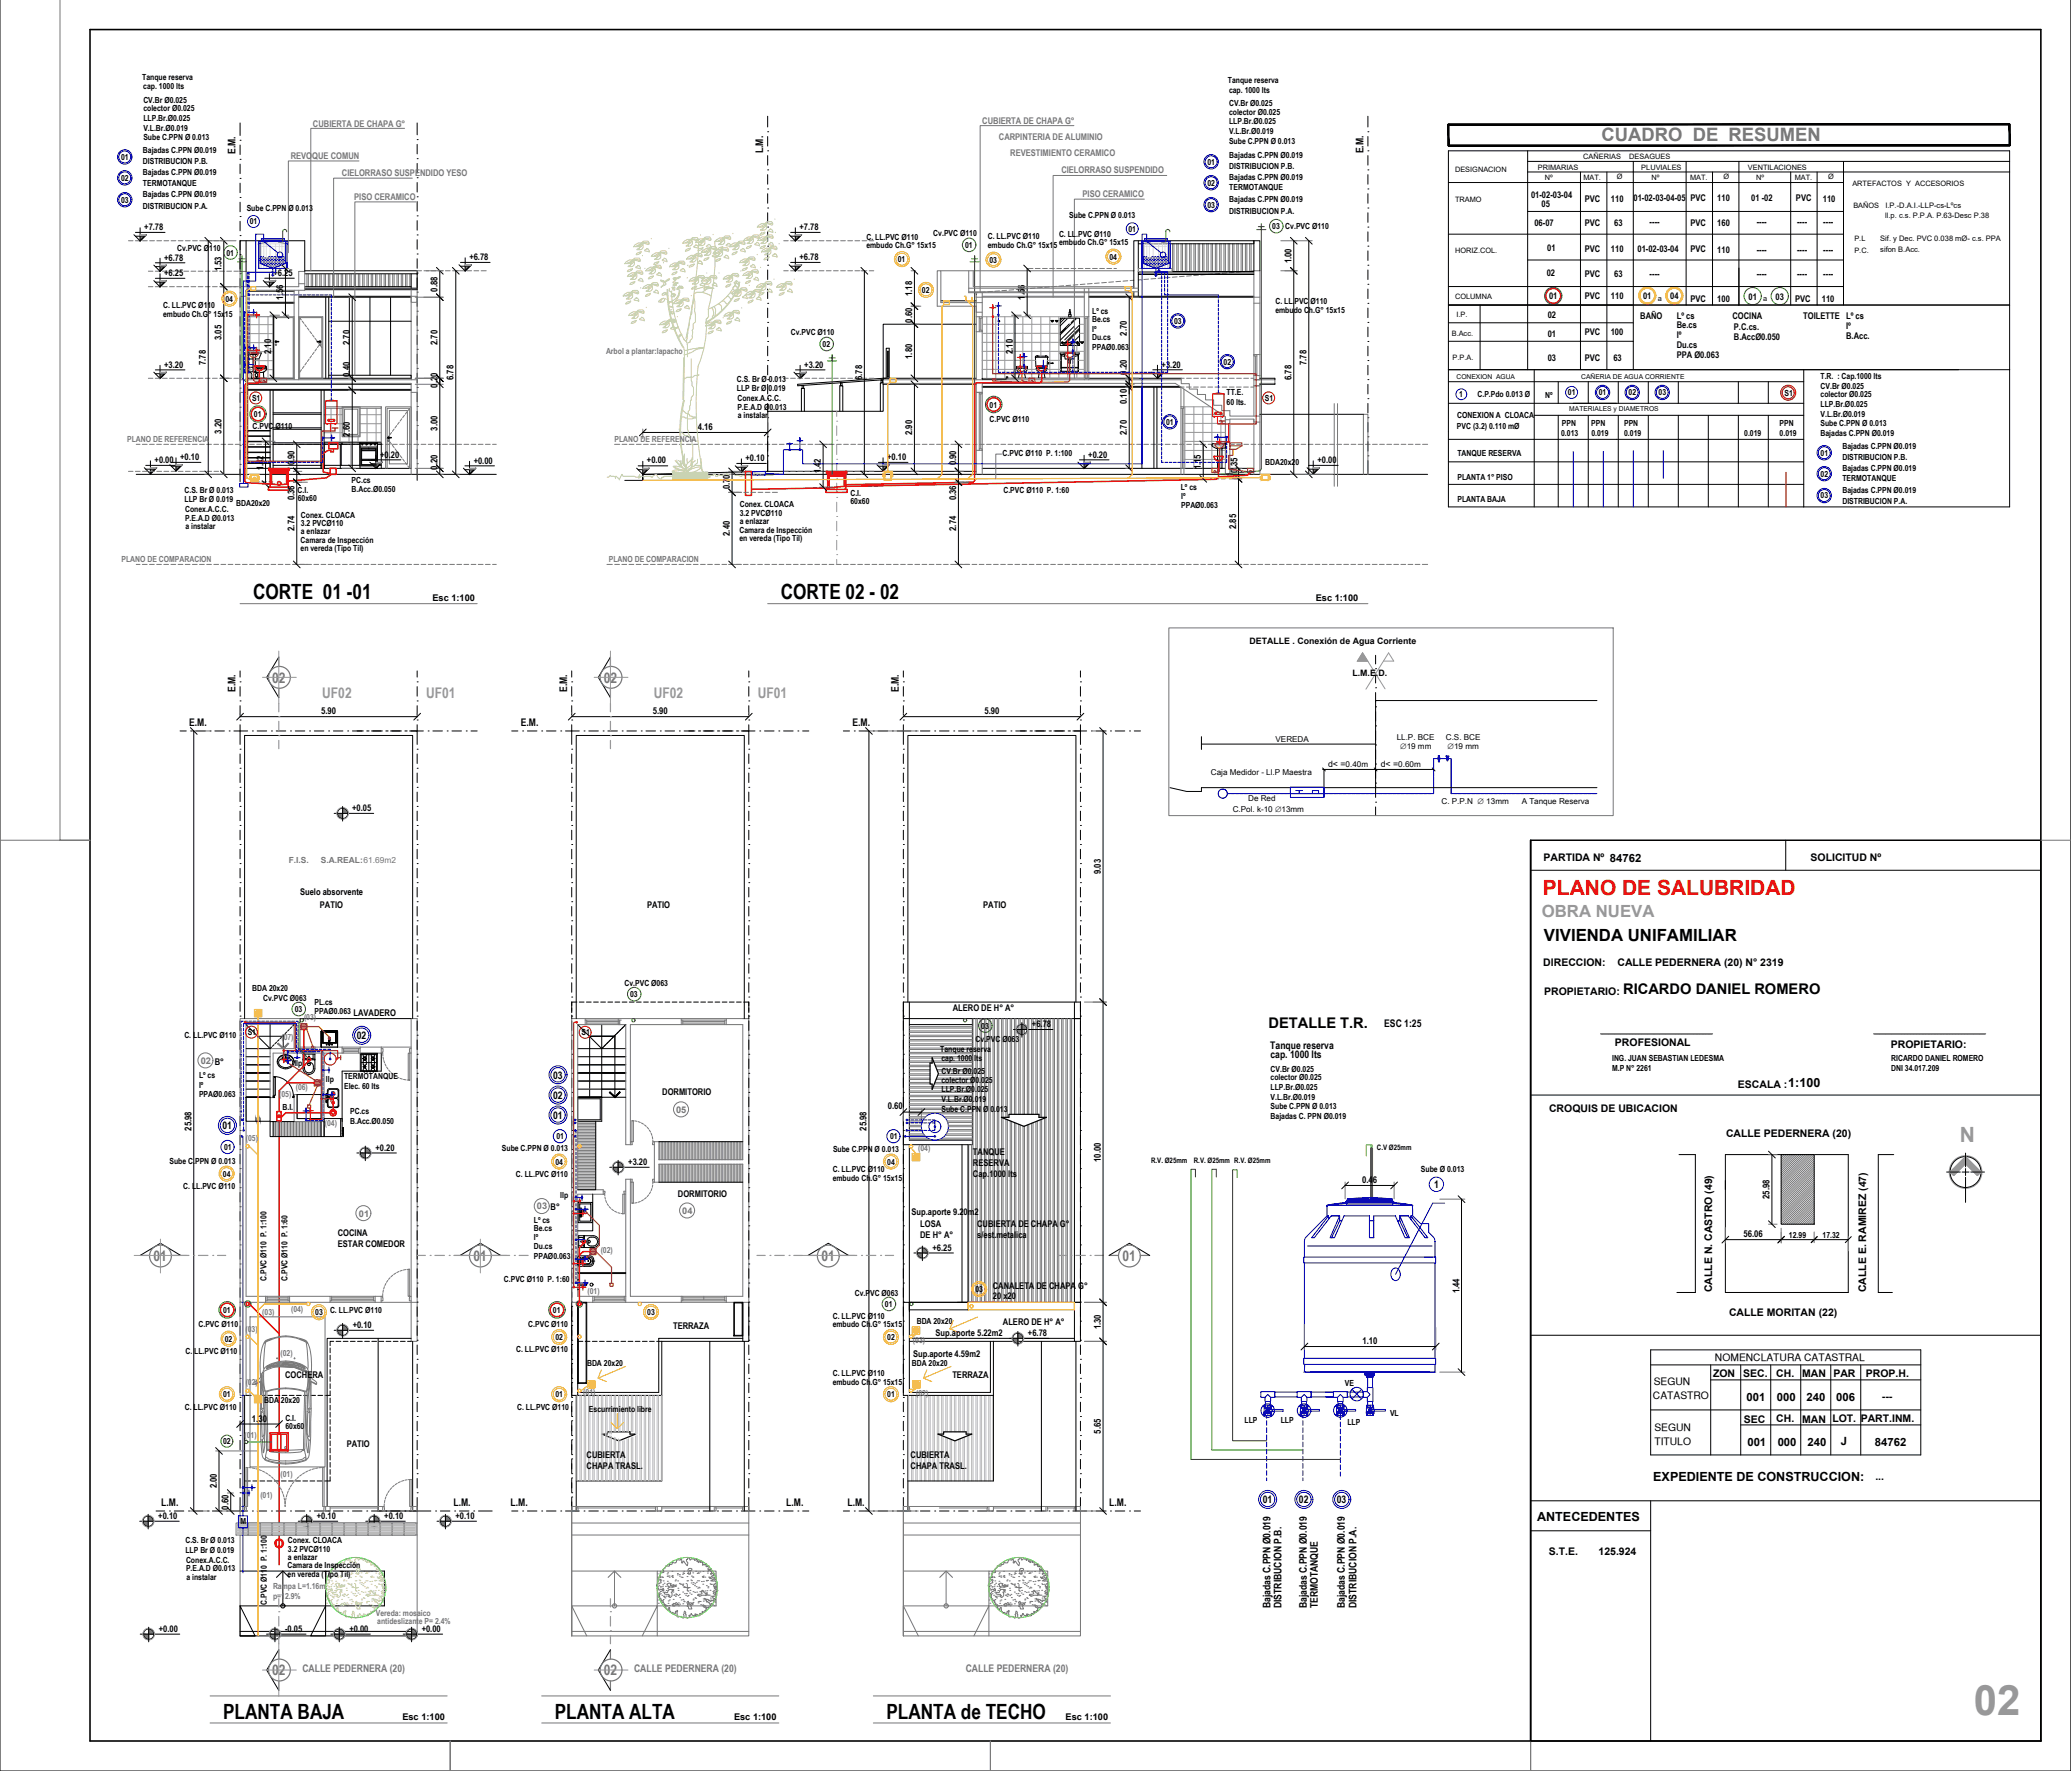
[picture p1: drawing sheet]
<svg xmlns="http://www.w3.org/2000/svg" width="690mm" height="590mm" viewBox="0 0 690 590" stroke-linecap="round" stroke-linejoin="round" font-family="sans-serif">
<defs><g id="words">
<text font-size="14" fill="#989898" x="657.7" y="571.1">02</text>
<g font-size="7">
<text x="84.3" y="199.7">CORTE 01 -01</text>
<text x="260.1" y="199.7">CORTE 02 - 02</text>
<text x="74.3" y="572.5">PLANTA BAJA</text>
<text x="184.8" y="572.5">PLANTA ALTA</text>
<text x="295.3" y="572.5">PLANTA de TECHO</text>
</g>
<text font-size="7" fill="#f00" x="514.1" y="297.9">PLANO DE SALUBRIDAD</text>
<text font-size="7" fill="#989898" x="652.9" y="380.4">N</text>
<text font-size="6.1" fill="#767676" x="533.6" y="47">CUADRO DE RESUMEN</text>
<text font-size="5.6" fill="#989898" x="513.7" y="305.3">OBRA NUEVA</text>
<text font-size="5.6" x="514.4" y="313.3">VIVIENDA UNIFAMILIAR</text>
<g font-size="4.9" fill="#767676">
<text x="90.7" y="227.4">02</text>
<text x="201.2" y="227.4">02</text>
<text x="51.2" y="420">01</text>
<text x="157.8" y="420">01</text>
<text x="273.7" y="420">01</text>
<text x="374" y="420">01</text>
<text x="90.7" y="557.8">02</text>
<text x="201.2" y="557.8">02</text>
</g>
<g font-size="4.9" fill="#989898">
<text x="107.4" y="232.3">UF02</text>
<text x="142" y="232.3">UF01</text>
<text x="217.9" y="232.3">UF02</text>
<text x="252.5" y="232.3">UF01</text>
</g>
<g font-size="4.9">
<text x="540.8" y="331.2">RICARDO DANIEL ROMERO</text>
<text x="422.7" y="342.3">DETALLE T.R.</text>
</g>
<g font-size="4.2">
<text x="595.8" y="362.1">1:100</text>
<text x="550.9" y="493.1">EXPEDIENTE DE CONSTRUCCION:</text>
<text x="512.2" y="506.5">ANTECEDENTES</text>
</g>
<g font-size="3.8">
<text x="581.9" y="466.7">001</text>
<text x="592" y="466.7">000</text>
<text x="601.9" y="466.7">240</text>
<text x="611.8" y="466.7">006</text>
<text x="582.2" y="481.4">001</text>
<text x="592.3" y="481.4">000</text>
<text x="602.2" y="481.4">240</text>
<text x="613.3" y="481.4">J</text>
<text x="624.7" y="481.4">84762</text>
</g>
<g font-size="3.5">
<text x="78.5" y="51.3" transform="rotate(-90 78.5 51.3)">E.M.</text>
<text x="254.3" y="51.1" transform="rotate(-90 254.3 51.1)">L.M.</text>
<text x="454.3" y="51.1" transform="rotate(-90 454.3 51.1)">E.M.</text>
<text x="78.5" y="230.5" transform="rotate(-90 78.5 230.5)">E.M.</text>
<text x="189" y="230.5" transform="rotate(-90 189 230.5)">E.M.</text>
<text x="299.5" y="230.5" transform="rotate(-90 299.5 230.5)">E.M.</text>
<text x="63" y="241.7">E.M.</text>
<text x="173.5" y="241.7">E.M.</text>
<text x="284" y="241.7">E.M.</text>
<text x="514.3" y="286.7">PARTIDA Nº 84762</text>
<text x="603.3" y="286.7">SOLICITUD Nº</text>
<text x="514.2" y="321.9">DIRECCION:</text>
<text x="538.9" y="321.6">CALLE PEDERNERA (20) N° 2319</text>
<text x="514.5" y="331.3">PROPIETARIO:</text>
<text x="118.9" y="346">02</text>
<text x="461.2" y="342.2">ESC 1:25</text>
<text x="423.3" y="349.4">Tanque reserva</text>
<text x="423.3" y="352.5">cap. 1000 lts</text>
<text x="538.1" y="348.4">PROFESIONAL</text>
<text x="630" y="349.1">PROPIETARIO:</text>
<text x="184.3" y="359.2">03</text>
<text x="184.3" y="366">02</text>
<text x="579.1" y="362.3">ESCALA :</text>
<text x="516.1" y="370.5">CROQUIS DE UBICACION</text>
<text x="74.1" y="376.1">01</text>
<text x="184.3" y="372.6">01</text>
<text x="575.1" y="378.8">CALLE PEDERNERA (20)</text>
<text x="477.8" y="395.6">1</text>
<text x="570.5" y="430.4" transform="rotate(-90 570.5 430.4)">CALLE N. CASTRO (49)</text>
<text x="621.8" y="430.4" transform="rotate(-90 621.8 430.4)">CALLE E. RAMIREZ (47)</text>
<text x="576.1" y="438.4">CALLE MORITAN (22)</text>
<text x="570.8" y="458.5">ZON</text>
<text x="580.8" y="458.5">SEC.</text>
<text x="591.8" y="458.5">CH.</text>
<text x="600.5" y="458.6">MAN</text>
<text x="610.8" y="458.5">PAR</text>
<text x="621.7" y="458.7">PROP.H.</text>
<text x="627.1" y="466.4">---</text>
<text x="581.1" y="473.9">SEC</text>
<text x="591.8" y="473.7">CH.</text>
<text x="600.5" y="473.8">MAN</text>
<text x="610.5" y="473.8">LOT. PART.INM.</text>
<text x="624.8" y="493">...</text>
<text x="53.7" y="501.5">L.M.</text>
<text x="151.1" y="501.5">L.M.</text>
<text x="170.1" y="501.5">L.M.</text>
<text x="262" y="501.5">L.M.</text>
<text x="282.4" y="501.5">L.M.</text>
<text x="369.6" y="501.5">L.M.</text>
<text x="420.7" y="500.6">01</text>
<text x="432.8" y="500.6">02</text>
<text x="445.4" y="500.6">03</text>
<text x="516.1" y="518">S.T.E.</text>
<text x="532.6" y="518">125.924</text>
<text x="423.4" y="535.6" transform="rotate(-90 423.4 535.6)">Bajadas C.PPN Ø0.019</text>
<text x="427" y="535.6" transform="rotate(-90 427 535.6)">DISTRIBUCION P.B.</text>
<text x="435.5" y="535.6" transform="rotate(-90 435.5 535.6)">Bajadas C.PPN Ø0.019</text>
<text x="439" y="535.6" transform="rotate(-90 439 535.6)">TERMOTANQUE</text>
<text x="448.1" y="535.6" transform="rotate(-90 448.1 535.6)">Bajadas C.PPN Ø0.019</text>
<text x="451.9" y="535.6" transform="rotate(-90 451.9 535.6)">DISTRIBUCION P.A.</text>
</g>
<g font-size="3.5" fill="#767676">
<text x="100.8" y="556.9">CALLE PEDERNERA (20)</text>
<text x="211.3" y="556.9">CALLE PEDERNERA (20)</text>
<text x="321.8" y="556.9">CALLE PEDERNERA (20)</text>
</g>
<g font-size="3.4">
<text x="571.4" y="453.4">NOMENCLATURA CATASTRAL</text>
<text x="551" y="461.2">SEGUN</text>
<text x="550.7" y="466">CATASTRO</text>
<text x="551.2" y="476.5">SEGUN</text>
<text x="551.2" y="481.3">TITULO</text>
</g>
<g font-size="3.1" fill="#767676">
<text x="327.3" y="41.3">CUBIERTA DE CHAPA G°</text>
<text x="104.3" y="42.2">CUBIERTA DE CHAPA G°</text>
<text x="332.8" y="46.5">CARPINTERIA DE ALUMINIO</text>
<text x="96.9" y="53">REVOQUE COMUN</text>
<text x="336.6" y="52.1">REVESTIMIENTO CERAMICO</text>
<text x="113.9" y="58.6">CIELORRASO SUSPENDIDO YESO</text>
<text x="353.6" y="57.7">CIELORRASO SUSPENDIDO</text>
<text x="360.7" y="65.6">PISO CERAMICO</text>
<text x="118" y="66.5">PISO CERAMICO</text>
<text x="66.9" y="354.3">02 B°</text>
<text x="225.3" y="370.6">05</text>
<text x="119.6" y="405.2">01</text>
<text x="178.9" y="402.8">03 B°</text>
<text x="227.3" y="404.3">04</text>
</g>
<g font-size="3.1">
<text x="510.1" y="66.1">01-02-03-04</text>
<text x="513.6" y="69">05</text>
<text x="528" y="67.2">PVC</text>
<text x="536.8" y="67.2">110</text>
<text x="544.3" y="66.8">01-02-03-04-05</text>
<text x="563.2" y="66.8">PVC</text>
<text x="572.2" y="66.9">110</text>
<text x="583.5" y="67.1">01 -02</text>
<text x="598.4" y="67.1">PVC</text>
<text x="607.4" y="67.2">110</text>
<text x="48.1" y="76.7">+7.78</text>
<text x="266.4" y="76.7">+7.78</text>
<text x="511.3" y="75.2">06-07</text>
<text x="528" y="75.3">PVC</text>
<text x="537.9" y="75.3">63</text>
<text x="549.6" y="75">----</text>
<text x="563.2" y="75.2">PVC</text>
<text x="572.2" y="75.3">160</text>
<text x="585.3" y="75">----</text>
<text x="598.8" y="75">----</text>
<text x="607.5" y="75">----</text>
<text x="515.5" y="83.6">01</text>
<text x="528" y="83.9">PVC</text>
<text x="536.8" y="83.9">110</text>
<text x="54.7" y="86.8">+6.78</text>
<text x="156.4" y="86.7">+6.78</text>
<text x="266.4" y="86.7">+6.78</text>
<text x="430.3" y="87.7" transform="rotate(-90 430.3 87.7)">1.00</text>
<text x="545.6" y="84">01-02-03-04</text>
<text x="563.2" y="84.1">PVC</text>
<text x="572.2" y="84.1">110</text>
<text x="585.3" y="84.1">----</text>
<text x="598.8" y="84.1">----</text>
<text x="607.5" y="84.1">----</text>
<text x="54.7" y="92">+6.25</text>
<text x="73.8" y="90.4" transform="rotate(-90 73.8 90.4)">1.53</text>
<text x="91.2" y="91.9">+6.25</text>
<text x="515.4" y="91.8">02</text>
<text x="528" y="92.2">PVC</text>
<text x="537.9" y="92.2">63</text>
<text x="549.6" y="92.2">----</text>
<text x="585.3" y="92.2">----</text>
<text x="598.8" y="92.2">----</text>
<text x="607.5" y="92.2">----</text>
<text x="94.4" y="99.8" transform="rotate(-90 94.4 99.8)">1.56</text>
<text x="145.8" y="97.1" transform="rotate(-90 145.8 97.1)">0.88</text>
<text x="303.9" y="98.6" transform="rotate(-90 303.9 98.6)">1.18</text>
<text x="341.5" y="99.8" transform="rotate(-90 341.5 99.8)">1.56</text>
<text x="516.1" y="99.7">01</text>
<text x="528" y="99.5">PVC</text>
<text x="536.8" y="99.5">110</text>
<text x="547.5" y="99.6">01</text>
<text x="556.5" y="99.6">04</text>
<text x="563.2" y="100.6">PVC</text>
<text x="572.2" y="100.7">100</text>
<text x="582.6" y="99.8">01</text>
<text x="591.6" y="99.8">03</text>
<text x="598.1" y="100.6">PVC</text>
<text x="607" y="100.7">110</text>
<text x="303.9" y="107.5" transform="rotate(-90 303.9 107.5)">0.60</text>
<text x="515.7" y="106.1">02</text>
<text x="546.5" y="106.2">BAÑO</text>
<text x="558.7" y="106.3">Lº cs</text>
<text x="577.3" y="106.2">COCINA</text>
<text x="600.8" y="106.2">TOILETTE Lº cs</text>
<text x="73.8" y="113.3" transform="rotate(-90 73.8 113.3)">3.05</text>
<text x="375.5" y="111.8" transform="rotate(-90 375.5 111.8)">2.70</text>
<text x="515.7" y="112.2">01</text>
<text x="528" y="111.7">PVC</text>
<text x="536.7" y="111.5">100</text>
<text x="558.7" y="109.3">Be.cs</text>
<text x="558.7" y="112.6">Iº</text>
<text x="577.7" y="109.9">P.C.cs.</text>
<text x="577.7" y="113.1">B.AccØ0.050</text>
<text x="615.1" y="109.5">Iº</text>
<text x="615.1" y="112.8">B.Acc.</text>
<text x="90.3" y="118" transform="rotate(-90 90.3 118)">2.10</text>
<text x="116.6" y="115" transform="rotate(-90 116.6 115)">2.70</text>
<text x="145.8" y="115" transform="rotate(-90 145.8 115)">2.70</text>
<text x="303.9" y="119.5" transform="rotate(-90 303.9 119.5)">1.80</text>
<text x="337.4" y="118" transform="rotate(-90 337.4 118)">2.10</text>
<text x="558.7" y="115.9">Du.cs</text>
<text x="558.7" y="119.3">PPA Ø0.063</text>
<text x="54.7" y="122.5">+3.20</text>
<text x="68.6" y="121.6" transform="rotate(-90 68.6 121.6)">7.78</text>
<text x="116.6" y="125.5" transform="rotate(-90 116.6 125.5)">0.40</text>
<text x="268" y="122.5">+3.20</text>
<text x="375.5" y="124.8" transform="rotate(-90 375.5 124.8)">0.20</text>
<text x="387" y="122.4">+3.20</text>
<text x="435.3" y="121.6" transform="rotate(-90 435.3 121.6)">7.78</text>
<text x="515.7" y="120.2">03</text>
<text x="528" y="120.2">PVC</text>
<text x="537.6" y="120.1">63</text>
<text x="145.8" y="129.1" transform="rotate(-90 145.8 129.1)">0.20</text>
<text x="151.1" y="126.6" transform="rotate(-90 151.1 126.6)">6.78</text>
<text x="287.2" y="126.6" transform="rotate(-90 287.2 126.6)">6.78</text>
<text x="430.3" y="126.6" transform="rotate(-90 430.3 126.6)">6.78</text>
<text x="375.5" y="134.6" transform="rotate(-90 375.5 134.6)">0.10</text>
<text x="145.8" y="143.5" transform="rotate(-90 145.8 143.5)">3.00</text>
<text x="232.5" y="143.3">4.16</text>
<text x="73.8" y="144.5" transform="rotate(-90 73.8 144.5)">3.20</text>
<text x="116.6" y="145.5" transform="rotate(-90 116.6 145.5)">2.60</text>
<text x="303.9" y="145" transform="rotate(-90 303.9 145)">2.90</text>
<text x="375.5" y="145" transform="rotate(-90 375.5 145)">2.70</text>
<text x="51.5" y="154.3">+0.00</text>
<text x="60" y="153.3">+0.10</text>
<text x="98.1" y="155" transform="rotate(-90 98.1 155)">0.90</text>
<text x="126.7" y="152.4">+0.20</text>
<text x="157.8" y="154.4">+0.00</text>
<text x="215.6" y="154.3">+0.00</text>
<text x="248.4" y="153.6">+0.10</text>
<text x="295.6" y="153.3">+0.10</text>
<text x="318.6" y="155" transform="rotate(-90 318.6 155)">0.90</text>
<text x="362.6" y="152.4">+0.20</text>
<text x="438.9" y="154.3">+0.00</text>
<text x="87.7" y="156.7" transform="rotate(-90 87.7 156.7)">1.42</text>
<text x="145.8" y="156.4" transform="rotate(-90 145.8 156.4)">0.20</text>
<text x="273.5" y="157.7" transform="rotate(-90 273.5 157.7)">1.42</text>
<text x="400.1" y="156.3" transform="rotate(-90 400.1 156.3)">1.15</text>
<text x="412.3" y="157.5" transform="rotate(-90 412.3 157.5)">0.35</text>
<text x="98.1" y="166.6" transform="rotate(-90 98.1 166.6)">0.36</text>
<text x="243.2" y="163" transform="rotate(-90 243.2 163)">0.70</text>
<text x="318.6" y="166.6" transform="rotate(-90 318.6 166.6)">0.36</text>
<text x="98.1" y="176.8" transform="rotate(-90 98.1 176.8)">2.74</text>
<text x="243.2" y="178.5" transform="rotate(-90 243.2 178.5)">2.40</text>
<text x="318.6" y="176.8" transform="rotate(-90 318.6 176.8)">2.74</text>
<text x="411.9" y="176.2" transform="rotate(-90 411.9 176.2)">2.85</text>
<text x="144.1" y="200.1">Esc 1:100</text>
<text x="438.4" y="200.1">Esc 1:100</text>
<text x="107" y="237.9">5.90</text>
<text x="217.5" y="237.9">5.90</text>
<text x="328" y="237.9">5.90</text>
<text x="117.3" y="270.1">+0.05</text>
<text x="366.8" y="291.1" transform="rotate(-90 366.8 291.1)">9.03</text>
<text x="100" y="298.1">Suelo absorvente</text>
<text x="106.6" y="302.3">PATIO</text>
<text x="215.6" y="302.3">PATIO</text>
<text x="327.6" y="302.3">PATIO</text>
<text x="317.4" y="336.8">ALERO DE H° A°</text>
<text x="343.8" y="342.1">+6.78</text>
<text x="220.6" y="364.8">DORMITORIO</text>
<text x="295.8" y="369.3">0.60</text>
<text x="63.8" y="376.5" transform="rotate(-90 63.8 376.5)">25.98</text>
<text x="288.8" y="376.5" transform="rotate(-90 288.8 376.5)">25.98</text>
<text x="125.1" y="383.2">+0.20</text>
<text x="209.3" y="388">+3.20</text>
<text x="324.2" y="384.8">TANQUE</text>
<text x="324.2" y="388.3">RESERVA</text>
<text x="366.8" y="387" transform="rotate(-90 366.8 387)">10.00</text>
<text x="324.2" y="391.9">Cap.1000 lts</text>
<text x="453.8" y="394.1">0.46</text>
<text x="225.9" y="398.6">DORMITORIO</text>
<text x="589.6" y="399.3" transform="rotate(-90 589.6 399.3)">25.98</text>
<text x="303.7" y="404.8">Sup.aporte 9.20m2</text>
<text x="112.6" y="411.7">COCINA</text>
<text x="306.6" y="408.6">LOSA</text>
<text x="306.6" y="412.2">DE H° A°</text>
<text x="325.6" y="408.7">CUBIERTA DE CHAPA G°</text>
<text x="325.6" y="412.3">s/est.metalica</text>
<text x="580.9" y="412.1">56.06</text>
<text x="112.6" y="415.2">ESTAR COMEDOR</text>
<text x="310.7" y="416.5">+6.25</text>
<text x="330.8" y="429.3">CANALETA DE CHAPA G°</text>
<text x="486.2" y="430.8" transform="rotate(-90 486.2 430.8)">1.44</text>
<text x="330.8" y="432.6">20 x20</text>
<text x="117.5" y="442.3">+0.10</text>
<text x="224.3" y="442.5">TERRAZA</text>
<text x="334.2" y="441.4">ALERO DE H° A°</text>
<text x="366.8" y="442.8" transform="rotate(-90 366.8 442.8)">1.30</text>
<text x="311.7" y="444.9">Sup.aporte 5.22m2</text>
<text x="342.5" y="445">+6.78</text>
<text x="454" y="447.7">1.10</text>
<text x="304.2" y="451.9">Sup.aporte 4.59m2</text>
<text x="95" y="458.9">COCHERA</text>
<text x="317.3" y="459.1">TERRAZA</text>
<text x="83.9" y="473.5">1.30</text>
<text x="366.8" y="477.5" transform="rotate(-90 366.8 477.5)">5.65</text>
<text x="115.5" y="481.8">PATIO</text>
<text x="195.4" y="485.6">CUBIERTA</text>
<text x="303.4" y="485.6">CUBIERTA</text>
<text x="195.4" y="489.1">CHAPA TRASL.</text>
<text x="303.4" y="489.1">CHAPA TRASL.</text>
<text x="72.2" y="495.7" transform="rotate(-90 72.2 495.7)">2.00</text>
<text x="76.1" y="502.8" transform="rotate(-90 76.1 502.8)">0.60</text>
<text x="52.7" y="505.9">+0.10</text>
<text x="105.6" y="505.9">+0.10</text>
<text x="128" y="505.9">+0.10</text>
<text x="151.8" y="505.9">+0.10</text>
<text x="52.9" y="543.5">+0.00</text>
<text x="95" y="543.5">-0.05</text>
<text x="116.4" y="543.5">+0.00</text>
<text x="140.5" y="543.5">+0.00</text>
<text x="134.1" y="572.9">Esc 1:100</text>
<text x="244.6" y="572.9">Esc 1:100</text>
<text x="355.1" y="572.9">Esc 1:100</text>
</g>
<g font-size="2.9">
<text x="416.3" y="214.5">DETALLE . Conexión de Agua Corriente</text>
<text x="450.6" y="225.2">L.M.E.D.</text>
<text x="442.5" y="255.5">d&lt; =0.40m</text>
<text x="460" y="255.5">d&lt; =0.60m</text>
</g>
<g font-size="2.8">
<text x="47.4" y="26.7">Tanque reserva</text>
<text x="47.8" y="29.8">cap. 1000 lts</text>
<text x="409.1" y="27.8">Tanque reserva</text>
<text x="47.8" y="34.2">CV.Br Ø0.025</text>
<text x="409.5" y="30.9">cap. 1000 lts</text>
<text x="409.5" y="35.3">CV.Br Ø0.025</text>
<text x="47.8" y="37.1">colector Ø0.025</text>
<text x="47.8" y="40.3">LLP.Br.Ø0.025</text>
<text x="409.5" y="38.2">colector Ø0.025</text>
<text x="409.5" y="41.4">LLP.Br.Ø0.025</text>
<text x="47.8" y="43.5">V.L.Br.Ø0.019</text>
<text x="47.8" y="46.7">Sube C.PPN Ø 0.013</text>
<text x="409.5" y="44.6">V.L.Br.Ø0.019</text>
<text x="409.5" y="47.8">Sube C.PPN Ø 0.013</text>
<text x="40.3" y="53.2">01</text>
<text x="47.6" y="50.9">Bajadas C.PPN Ø0.019</text>
<text x="409.6" y="52.5">Bajadas C.PPN Ø0.019</text>
<text x="47.6" y="58.2">Bajadas C.PPN Ø0.019</text>
<text x="47.6" y="54.5">DISTRIBUCION P.B.</text>
<text x="402.3" y="54.8">01</text>
<text x="409.6" y="59.8">Bajadas C.PPN Ø0.019</text>
<text x="409.6" y="56.1">DISTRIBUCION P.B.</text>
<text x="40.3" y="60.2">02</text>
<text x="47.6" y="65.6">Bajadas C.PPN Ø0.019</text>
<text x="47.6" y="61.8">TERMOTANQUE</text>
<text x="402.3" y="61.8">02</text>
<text x="409.6" y="63.4">TERMOTANQUE</text>
<text x="40.3" y="67.5">03</text>
<text x="47.6" y="69.5">DISTRIBUCION P.A.</text>
<text x="82.2" y="70.2">Sube C.PPN Ø 0.013</text>
<text x="402.3" y="69.1">03</text>
<text x="409.6" y="67.3">Bajadas C.PPN Ø0.019</text>
<text x="409.6" y="71.1">DISTRIBUCION P.A.</text>
<text x="83.2" y="74.7">01</text>
<text x="356.3" y="72.7">Sube C.PPN Ø 0.013</text>
<text x="376" y="77.1">01</text>
<text x="423.9" y="76.4">03 Cv.PVC Ø110</text>
<text x="59" y="83.6">Cv.PVC Ø110</text>
<text x="288.7" y="79.8">C. LL.PVC Ø110</text>
<text x="288.7" y="82.7">embudo Ch.G° 15x15</text>
<text x="311" y="78.7">Cv.PVC Ø110</text>
<text x="321.5" y="82.6">01</text>
<text x="329.1" y="79.7">C. LL.PVC Ø110</text>
<text x="329.1" y="82.6">embudo Ch.G° 15x15</text>
<text x="352.8" y="78.8">C. LL.PVC Ø110</text>
<text x="352.8" y="81.8">embudo Ch.G° 15x15</text>
<text x="75.4" y="85.1">01</text>
<text x="299.1" y="87.3">01</text>
<text x="329.6" y="87.5">03</text>
<text x="369.6" y="86.5">04</text>
<text x="75.1" y="100.5">04</text>
<text x="307.2" y="97.6">02</text>
<text x="424.9" y="101.3">C. LL.PVC Ø110</text>
<text x="54.4" y="102.5">C. LL.PVC Ø110</text>
<text x="54.4" y="105.5">embudo Ch.G° 15x15</text>
<text x="363.9" y="107.4">Be.cs</text>
<text x="363.9" y="104.6">Lº cs</text>
<text x="391.2" y="107.8">03</text>
<text x="424.9" y="104.2">embudo Ch.G° 15x15</text>
<text x="263.5" y="111.7">Cv.PVC Ø110</text>
<text x="363.9" y="110.4">Iº</text>
<text x="363.9" y="113.4">Du.cs</text>
<text x="274.1" y="115.6">02</text>
<text x="363.9" y="116.5">PPAØ0.063</text>
<text x="407.7" y="121.4">02</text>
<text x="245.5" y="127.1">C.S. Br Ø 0.013</text>
<text x="245.5" y="130.3">LLP Br Ø 0.019</text>
<text x="408.7" y="131.6">TT.E.</text>
<text x="522.4" y="131.6">01</text>
<text x="532.7" y="131.6">01</text>
<text x="542.6" y="131.6">02</text>
<text x="552.6" y="131.6">03</text>
<text x="594.6" y="131.8">S1</text>
<text x="606.6" y="129.5">CV.Br Ø0.025</text>
<text x="606.6" y="126.2">T.R. : Cap.1000 lts</text>
<text x="84" y="133.6">S1</text>
<text x="245.7" y="136.5">P.E.A.D Ø0.013</text>
<text x="245.7" y="133.5">Conex.A.C.C.</text>
<text x="329.7" y="135.8">01</text>
<text x="408.7" y="134.8">60 lts.</text>
<text x="421.5" y="133.6">S1</text>
<text x="486.2" y="132.3">1</text>
<text x="492.3" y="132.2">C.P.Pdo 0.013 Ø</text>
<text x="514.8" y="132.4">Nº</text>
<text x="606.6" y="132.3">colector Ø0.025</text>
<text x="606.6" y="135.6">LLP.Br.Ø0.025</text>
<text x="84.1" y="143">C.PVC Ø110</text>
<text x="84.6" y="138.9">01</text>
<text x="245.8" y="139.4">a instalar</text>
<text x="329.7" y="140.5">C.PVC Ø110</text>
<text x="388.5" y="141.4">01</text>
<text x="485.4" y="142.8">PVC (3.2) 0.110 mØ</text>
<text x="485.6" y="139.3">CONEXION A CLOACA</text>
<text x="520.4" y="141.8">PPN</text>
<text x="530.2" y="141.8">PPN</text>
<text x="541.1" y="141.8">PPN</text>
<text x="592.9" y="141.8">PPN</text>
<text x="606.6" y="138.8">V.L.Br.Ø0.019</text>
<text x="606.6" y="142">Sube C.PPN Ø 0.013</text>
<text x="520.2" y="145.2">0.013</text>
<text x="530.2" y="145.2">0.019</text>
<text x="541.1" y="145.2">0.019</text>
<text x="581.1" y="145.2">0.019</text>
<text x="592.9" y="145.2">0.019</text>
<text x="606.6" y="145.2">Bajadas C.PPN Ø0.019</text>
<text x="613.9" y="149.4">Bajadas C.PPN Ø0.019</text>
<text x="334.1" y="151.8">C.PVC Ø110 P. 1:100</text>
<text x="421.5" y="155">BDA20x20</text>
<text x="485.6" y="152">TANQUE RESERVA</text>
<text x="606.6" y="151.7">01</text>
<text x="613.9" y="153">DISTRIBUCION P.B.</text>
<text x="117.2" y="160.8">PC.cs</text>
<text x="485.6" y="159.8">PLANTA 1° PISO</text>
<text x="606.6" y="158.7">02</text>
<text x="613.9" y="156.7">Bajadas C.PPN Ø0.019</text>
<text x="613.9" y="160.3">TERMOTANQUE</text>
<text x="61.5" y="164.1">C.S. Br Ø 0.013</text>
<text x="61.5" y="167.3">LLP Br Ø 0.019</text>
<text x="99.2" y="164.2">C.I.</text>
<text x="99.2" y="167">60x60</text>
<text x="117.2" y="164">B.Acc.Ø0.050</text>
<text x="283.4" y="168">60x60</text>
<text x="283.4" y="165.2">C.I.</text>
<text x="334.3" y="164.1">C.PVC Ø110 P. 1:60</text>
<text x="393.4" y="163.3">Lº cs</text>
<text x="393.5" y="166">Iº</text>
<text x="485.6" y="167.1">PLANTA BAJA</text>
<text x="606.6" y="166">03</text>
<text x="613.9" y="164.1">Bajadas C.PPN Ø0.019</text>
<text x="61.7" y="173.4">P.E.A.D Ø0.013</text>
<text x="61.7" y="170.5">Conex.A.C.C.</text>
<text x="78.7" y="168.6">BDA20x20</text>
<text x="100.3" y="172.5">Conex. CLOACA</text>
<text x="246.5" y="169">Conex. CLOACA</text>
<text x="246.5" y="171.7">3.2 PVCØ110</text>
<text x="393.6" y="169.1">PPAØ0.063</text>
<text x="613.9" y="168">DISTRIBUCION P.A.</text>
<text x="61.8" y="176.3">a instalar</text>
<text x="100.3" y="178">a enlazar</text>
<text x="100.3" y="175.2">3.2 PVCØ110</text>
<text x="246.4" y="177.4">Camara de Inspección</text>
<text x="246.5" y="174.5">a enlazar</text>
<text x="100.1" y="180.9">Camara de Inspección</text>
<text x="100.1" y="183.6">en vereda (Tipo Til)</text>
<text x="246.4" y="180.1">en vereda (Tipo Til)</text>
<text x="208.1" y="328.4">Cv.PVC Ø063</text>
<text x="84" y="330.2">BDA 20x20</text>
<text x="87.7" y="333.5">Cv.PVC Ø063</text>
<text x="104.8" y="334.6">PL.cs</text>
<text x="210" y="332.1">03</text>
<text x="98.2" y="337.1">03</text>
<text x="104.8" y="337.7">PPAØ0.063 LAVADERO</text>
<text x="61.4" y="345.8">C. LL.PVC Ø110</text>
<text x="82.5" y="344.8">S1</text>
<text x="193.7" y="344.9">S1</text>
<text x="325.1" y="347">Cv.PVC Ø063</text>
<text x="326.9" y="342.6">03</text>
<text x="313.3" y="350.2">Tanque reserva</text>
<text x="313.7" y="353.3">cap. 1000 lts</text>
<text x="537.1" y="353.3">ING. JUAN SEBASTIAN LEDESMA</text>
<text x="630.1" y="353.3">RICARDO DANIEL ROMERO</text>
<text x="66.3" y="359.1">Lº cs</text>
<text x="98.1" y="354.9">llp</text>
<text x="114.7" y="359.5">TERMOTANQUE</text>
<text x="313.7" y="357.7">CV.Br Ø0.025</text>
<text x="423.3" y="356.9">CV.Br Ø0.025</text>
<text x="423.3" y="359.8">colector Ø0.025</text>
<text x="537.1" y="356.6">M.P N° 2261</text>
<text x="630.1" y="356.6">DNI 34.017.209</text>
<text x="66.3" y="362.4">Iº</text>
<text x="66.3" y="365.4">PPAØ0.063</text>
<text x="108.6" y="360.3">llp</text>
<text x="114.7" y="362.6">Elec. 60 lts</text>
<text x="313.7" y="360.6">colector Ø0.025</text>
<text x="313.7" y="363.8">LLP.Br.Ø0.025</text>
<text x="423.3" y="363">LLP.Br.Ø0.025</text>
<text x="94.1" y="369.8">B.I.</text>
<text x="116.7" y="371.1">PC.cs</text>
<text x="313.7" y="367">V.L.Br.Ø0.019</text>
<text x="313.7" y="370.2">Sube C.PPN Ø 0.013</text>
<text x="423.3" y="366.2">V.L.Br.Ø0.019</text>
<text x="423.3" y="369.4">Sube C.PPN Ø 0.013</text>
<text x="116.7" y="374.3">B.Acc.Ø0.050</text>
<text x="423.3" y="372.6">Bajadas C. PPN Ø0.019</text>
<text x="74.7" y="383">01</text>
<text x="167.2" y="383.4">Sube C.PPN Ø 0.013</text>
<text x="185.4" y="379.4">01</text>
<text x="277.5" y="383.6">Sube C.PPN Ø 0.013</text>
<text x="296.5" y="379.4">01</text>
<text x="56.5" y="387.6">Sube C.PPN Ø 0.013</text>
<text x="185.1" y="387.9">04</text>
<text x="295.6" y="387.9">04</text>
<text x="61.1" y="395.9">C. LL.PVC Ø110</text>
<text x="74.3" y="391.9">04</text>
<text x="171.9" y="391.9">C. LL.PVC Ø110</text>
<text x="277.5" y="390.3">C. LL.PVC Ø110</text>
<text x="277.5" y="393.3">embudo Ch.G° 15x15</text>
<text x="473.4" y="390.3">Sube Ø 0.013</text>
<text x="186.6" y="399">llp</text>
<text x="177.9" y="407.4">Lº cs</text>
<text x="177.9" y="410.1">Be.cs</text>
<text x="177.9" y="413.1">Iº</text>
<text x="596.1" y="412.3">12.99</text>
<text x="607.3" y="412.3">17.32</text>
<text x="177.9" y="416.1">Du.cs</text>
<text x="177.9" y="419.2">PPAØ0.063</text>
<text x="88.8" y="426.6" transform="rotate(-90 88.8 426.6)">C.PVC Ø110 P. 1:100</text>
<text x="95.8" y="426.6" transform="rotate(-90 95.8 426.6)">C.PVC Ø110 P. 1:60</text>
<text x="167.9" y="427">C.PVC Ø110 P. 1:60</text>
<text x="284.8" y="431.5">Cv.PVC Ø063</text>
<text x="325" y="430.4">03</text>
<text x="74.3" y="437.3">01</text>
<text x="110" y="437.4">C. LL.PVC Ø110</text>
<text x="184.2" y="437.3">01</text>
<text x="294.8" y="435.3">01</text>
<text x="66.1" y="442.1">C.PVC Ø110</text>
<text x="105" y="438.1">03</text>
<text x="176" y="442.1">C.PVC Ø110</text>
<text x="215.7" y="438">03</text>
<text x="277.5" y="439.2">C. LL.PVC Ø110</text>
<text x="277.5" y="442.1">embudo Ch.G° 15x15</text>
<text x="305.4" y="441">BDA 20x20</text>
<text x="74.9" y="446.9">02</text>
<text x="185.1" y="446.4">02</text>
<text x="295.6" y="446.4">02</text>
<text x="61.8" y="450.9">C. LL.PVC Ø110</text>
<text x="172" y="450.3">C. LL.PVC Ø110</text>
<text x="195.6" y="455">BDA 20x20</text>
<text x="303.8" y="455">BDA 20x20</text>
<text x="277.5" y="458.2">C. LL.PVC Ø110</text>
<text x="277.5" y="461.2">embudo Ch.G° 15x15</text>
<text x="448.1" y="461.5">VE</text>
<text x="74.4" y="465.4">01</text>
<text x="88" y="467.3">BDA 20x20</text>
<text x="185.1" y="465.4">01</text>
<text x="295.6" y="465.4">01</text>
<text x="61.6" y="469.6">C. LL.PVC Ø110</text>
<text x="95.1" y="473.3">C.I.</text>
<text x="172.3" y="469.6">C. LL.PVC Ø110</text>
<text x="196.2" y="470.1">Escurrimiento libre</text>
<text x="463.1" y="471.7">VL</text>
<text x="95.1" y="476">60x60</text>
<text x="414.6" y="474.1">LLP</text>
<text x="426.7" y="474.1">LLP</text>
<text x="448.9" y="474.7">LLP</text>
<text x="74.4" y="481">02</text>
<text x="80.1" y="507.7">M</text>
<text x="61.8" y="514">C.S. Br Ø 0.013</text>
<text x="95.9" y="514">Conex. CLOACA</text>
<text x="61.8" y="517.2">LLP Br Ø 0.019</text>
<text x="62" y="520.4">Conex.A.C.C.</text>
<text x="95.9" y="519.5">a enlazar</text>
<text x="95.9" y="516.8">3.2 PVCØ110</text>
<text x="62" y="523.4">P.E.A.D Ø0.013</text>
<text x="62.1" y="526.3">a instalar</text>
<text x="95.8" y="522.4">Camara de Inspección</text>
<text x="95.8" y="525.1">en vereda (Tipo Til)</text>
<text x="88.9" y="534.5" transform="rotate(-90 88.9 534.5)">C.PVC Ø110 P. 1:100</text>
</g>
<g font-size="2.8" fill="#767676">
<text x="201.9" y="118.1">Arbol a plantar:lapacho</text>
<text x="42.3" y="147.1">PLANO DE REFERENCIA</text>
<text x="204.7" y="147.1">PLANO DE REFERENCIA</text>
<text x="40.5" y="187.1">PLANO DE COMPARACION</text>
<text x="202.8" y="187.1">PLANO DE COMPARACION</text>
<text x="96.2" y="287.5">F.I.S.</text>
<text x="106.9" y="287.5">S.A.REAL:61.69m2</text>
<text x="101.3" y="339.8">(03)</text>
<text x="93.8" y="346.4">(07)</text>
<text x="93" y="365.4">(05)</text>
<text x="98.5" y="363.1">(06)</text>
<text x="108.2" y="375.1">(04)</text>
<text x="81.9" y="380.1">(05)</text>
<text x="305.9" y="383.5">(04)</text>
<text x="200.1" y="417.3">(02)</text>
<text x="195.7" y="430.8">(01)</text>
<text x="97" y="436.9">(04)</text>
<text x="81.8" y="443.6">(03)</text>
<text x="87.4" y="438.1">(03)</text>
<text x="304.2" y="447.3">(03)</text>
<text x="93.5" y="451.5">(02)</text>
<text x="81.9" y="461.4">(02)</text>
<text x="194.4" y="464.6">(01)</text>
<text x="305.2" y="465">(02)</text>
<text x="81.4" y="478.9">(01)</text>
<text x="93.5" y="491.9">(01)</text>
<text x="86.7" y="498.9">(01)</text>
<text x="91" y="529.2">Rampa L=1.16m</text>
<text x="91" y="532.4">p=12.9%</text>
<text x="125.2" y="538.3">Vereda: mosaico</text>
<text x="125.7" y="541">antideslizante P= 2.4%</text>
</g>
<g font-size="2.7">
<text x="425" y="247.3">VEREDA</text>
<text x="465.4" y="246.4">LL.P. BCE</text>
<text x="466.5" y="249.6">∅19 mm</text>
<text x="481.7" y="246.4">C.S. BCE</text>
<text x="482.3" y="249.6">∅19 mm</text>
<text x="403.5" y="258.2">Caja Medidor - Ll.P Maestra</text>
<text x="415.9" y="266.7">De Red</text>
<text x="480.3" y="267.7">C. P.P.N ∅ 13mm</text>
<text x="507" y="267.9">A Tanque Reserva</text>
<text x="410.7" y="270.4">C.Pol. k-10 ∅13mm</text>
</g>
<g font-size="2.5">
<text x="527.5" y="53">CAÑERIAS</text>
<text x="542.9" y="53">DESAGUES</text>
<text x="484.8" y="57.2">DESIGNACION</text>
<text x="512.4" y="56.5">PRIMARIAS</text>
<text x="514.7" y="59.9">Nº</text>
<text x="527.6" y="59.9">MAT.</text>
<text x="538.8" y="59.8">Ø</text>
<text x="546.9" y="56.5">PLUVIALES</text>
<text x="550.3" y="59.9">Nº</text>
<text x="563.1" y="59.9">MAT.</text>
<text x="574.3" y="59.8">Ø</text>
<text x="582.4" y="56.5">VENTILACIONES</text>
<text x="585.1" y="59.9">Nº</text>
<text x="598" y="59.9">MAT.</text>
<text x="609.2" y="59.8">Ø</text>
<text x="617.2" y="61.9">ARTEFACTOS Y ACCESORIOS</text>
<text x="484.8" y="67.4">TRAMO</text>
<text x="617.5" y="69.3">BAÑOS</text>
<text x="628.2" y="69.2">I.P.-D.A.I.-LLP-cs-Lºcs</text>
<text x="628.1" y="72.6">ll.p. c.s. P.P.A. P.63-Desc P.38</text>
<text x="617.9" y="80.4">P.L</text>
<text x="626.5" y="80.2">Sif. y Dec. PVC 0.038 mØ- c.s. PPA</text>
<text x="626.5" y="83.9">sifon B.Acc.</text>
<text x="484.8" y="84.3">HORIZ.COL.</text>
<text x="617.9" y="84.1">P.C.</text>
<text x="484.8" y="99.5">COLUMNA</text>
<text x="552.4" y="100.2">a</text>
<text x="587.5" y="100.4">a</text>
<text x="485.3" y="105.6">I.P.</text>
<text x="483.7" y="112">B.Acc.</text>
<text x="484" y="119.9">P.P.A.</text>
<text x="458.8" y="383">C.V Ø25mm</text>
<text x="383.5" y="387.2">R.V. Ø25mm</text>
<text x="397.8" y="387.2">R.V. Ø25mm R.V. Ø25mm</text>
</g>
<g font-size="2.2">
<text x="485.3" y="126.1">CONEXION AGUA</text>
<text x="526.9" y="126.1">CAÑERIA DE AGUA CORRIENTE</text>
<text x="522.9" y="137">MATERIALES y DIAMETROS</text>
</g>
</g></defs>
<!-- layer: muros -->
<g fill="none" stroke="#767676" stroke-width=".33">
<path d="M190.5 339.3h4.5v2h-2.5v55h8.5v1.4h-8.5v34.1h5v2h-7zM206 339.3h21v2h-17v39.9h-1.5v-39.9h-2.5zM242 339.3h7.5v94.5h-7.5v-2h5.5v-44.1h-28v6h-1.5v-13.4h1.5v6h28v-45h-5.5zM98 349.1v-8h-16v90.7h6.5v2h-8.5v-94.5h20v11.4h-9v14.9h-1v-16.3h8M105 348.7h9v2h-6v22.9h-10v-9.1h1v8h8v-21.8h-2zM120 348.7h7v2h-7zM98 373.6h9M208.5 392.8h1.5v39h17v2h-18.5zM80 433.8v30.9h2v-30.9M96.5 431.8h13.5v2h-13.5zM125 431.8h2v2h-2zM137 433.8v12.9h2v-12.9"/>
<path d="M137 433.8h2M137 433.8v-94.5h2v94.5"/>
</g>
<!-- layer: ejes -->
<g fill="none" stroke="#000" stroke-width=".33">
<path d="M80 239.8h.1M80 233.5h.1M80 227.1h.1M80 223.4v2.1M80 228.7v3.2M80 235v3.2M139 239.8h.1M139 233.5h.1M139 227.1h.1M139 223.4v2.1M139 228.7v3.2M139 235v3.2"/>
<path d="M190.5 239.8h.1M190.5 233.5h.1M190.5 227.1h.1M190.5 223.4v2.1M190.5 228.7v3.2M190.5 235v3.2M249.5 239.8h.1M249.5 233.5h.1M249.5 227.1h.1M249.5 223.4v2.1M249.5 228.7v3.2M249.5 235v3.2"/>
<path d="M301 239.8h.1M301 233.5h.1M301 227.1h.1M301 223.4v2.1M301 228.7v3.2M301 235v3.2M360 239.8h.1M360 233.5h.1M360 227.1h.1M360 223.4v2.1M360 228.7v3.2M360 235v3.2"/>
<path d="M60 243.5h2.1M63.6 243.5h.1M65.2 243.5h3.2M70 243.5h.1M71.6 243.5h3.2M76.3 243.5h.1M77.9 243.5h4.6M80 255.9h.1M80 249.5h.1M80 241.4v6.5M80 251.1v3.2M80 257.5v3.1"/>
<path d="M84.1 243.5h.1M85.7 243.5h3.2M90.4 243.5h.1M92 243.5h3.2M96.8 243.5h.1M98.4 243.5h3.2M103.1 243.5h.1M104.7 243.5h3.2M109.5 243.5h.1M111.1 243.5h3.2M115.8 243.5h.1M117.4 243.5h3.7"/>
<path d="M122.2 243.5h.1M122.6 243.5h.1M123.8 243.5h3.6M128.5 243.5h.1M129 243.5h.1M130.1 243.5h3.7M134.9 243.5h.1M135.3 243.5h.1M136.5 243.5h2.5v4.4M136.9 243.5h4.2M139 249.5h.1M139 255.9h.1"/>
<path d="M139 241.4v2.1M139 251.1v3.2M139 257.5v3.1M142.6 243.5h.1M144.2 243.5h3.2M149 243.5h.1M150.6 243.5h3.2M155.3 243.5h.1M156.9 243.5h2.1M170.5 243.5h2.1M174.1 243.5h.1M175.7 243.5h3.2"/>
<path d="M180.5 243.5h.1M182.1 243.5h3.2M186.8 243.5h.1M188.4 243.5h4.6M190.5 255.9h.1M190.5 249.5h.1M190.5 241.4v6.5M190.5 251.1v3.2M190.5 257.5v3.1M194.6 243.5h.1M196.2 243.5h3.2M200.9 243.5h.1"/>
<path d="M202.5 243.5h3.2M207.3 243.5h.1M208.9 243.5h3.2M213.6 243.5h.1M215.2 243.5h3.2M220 243.5h.1M221.6 243.5h3.2M226.3 243.5h.1M227.9 243.5h3.7M232.7 243.5h.1M233.1 243.5h.1M234.3 243.5h3.6"/>
<path d="M239 243.5h.1M239.5 243.5h.1M240.6 243.5h3.7M245.4 243.5h.1M245.8 243.5h.1M247 243.5h2.5v4.4M247.4 243.5h4.2M249.5 249.5h.1M249.5 255.9h.1M249.5 241.4v2.1M249.5 251.1v3.2M249.5 257.5v3.1"/>
<path d="M253.1 243.5h.1M254.7 243.5h3.2M259.5 243.5h.1M261.1 243.5h3.2M265.8 243.5h.1M267.4 243.5h2.1M281 243.5h2.1M284.6 243.5h.1M286.2 243.5h3.2M291 243.5h.1M292.6 243.5h3.2M297.3 243.5h.1"/>
<path d="M298.9 243.5h4.6M301 255.9h.1M301 249.5h.1M301 241.4v6.5M301 251.1v3.2M301 257.5v3.1M305.1 243.5h.1M306.7 243.5h3.1M311.4 243.5h.1M313 243.5h3.2M317.8 243.5h.1M319.4 243.5h3.1"/>
<path d="M324.1 243.5h.1M325.7 243.5h3.2M330.5 243.5h.1M332.1 243.5h3.1M336.8 243.5h.1M338.4 243.5h3.7M343.2 243.5h.1M343.6 243.5h.1M344.8 243.5h3.6M349.5 243.5h.1M350 243.5h.1M351.1 243.5h3.7"/>
<path d="M355.9 243.5h.1M356.3 243.5h.1M357.5 243.5h2.5v4.4M357.9 243.5h4.2M360 249.5h.1M360 255.9h.1M360 241.4v2.1M360 251.1v3.2M360 257.5v3.1M363.6 243.5h.1M365.2 243.5h3.2M370 243.5h.1"/>
<path d="M371.6 243.5h3.2M376.3 243.5h.1M377.9 243.5h2.1M80 274.9h.1M80 268.6h.1M80 262.2h.1M80 263.8v3.2M80 270.2v3.1M80 276.5v3.2M139 262.2h.1M139 268.6h.1M139 274.9h.1"/>
<path d="M139 263.8v3.2M139 270.2v3.1M139 276.5v3.2M190.5 274.9h.1M190.5 268.6h.1M190.5 262.2h.1M190.5 263.8v3.2M190.5 270.2v3.1M190.5 276.5v3.2M249.5 262.2h.1M249.5 268.6h.1M249.5 274.9h.1"/>
<path d="M249.5 263.8v3.2M249.5 270.2v3.1M249.5 276.5v3.2M301 274.9h.1M301 268.6h.1M301 262.2h.1M301 263.8v3.2M301 270.2v3.1M301 276.5v3.2M360 262.2h.1M360 268.6h.1M360 274.9h.1"/>
<path d="M360 263.8v3.2M360 270.2v3.1M360 276.5v3.2M80 294h.1M80 287.6h.1M80 281.3h.1M80 282.9v3.1M80 289.2v3.2M80 295.6v3.1M139 281.3h.1M139 287.6h.1M139 294h.1"/>
<path d="M139 282.9v3.1M139 289.2v3.2M139 295.6v3.1M190.5 294h.1M190.5 287.6h.1M190.5 281.3h.1M190.5 282.9v3.1M190.5 289.2v3.2M190.5 295.6v3.1M249.5 281.3h.1M249.5 287.6h.1M249.5 294h.1"/>
<path d="M249.5 282.9v3.1M249.5 289.2v3.2M249.5 295.6v3.1M301 294h.1M301 287.6h.1M301 281.3h.1M301 282.9v3.1M301 289.2v3.2M301 295.6v3.1M360 281.3h.1M360 287.6h.1M360 294h.1"/>
<path d="M360 282.9v3.1M360 289.2v3.2M360 295.6v3.1M80 319.4h.1M80 313h.1M80 306.7h.1M80 300.3h.1M80 301.9v3.2M80 308.3v3.1M80 314.6v3.2M139 300.3h.1M139 306.7h.1"/>
<path d="M139 313h.1M139 319.4h.1M139 301.9v3.2M139 308.3v3.1M139 314.6v3.2M190.5 319.4h.1M190.5 313h.1M190.5 306.7h.1M190.5 300.3h.1M190.5 301.9v3.2M190.5 308.3v3.1M190.5 314.6v3.2"/>
<path d="M249.5 300.3h.1M249.5 306.7h.1M249.5 313h.1M249.5 319.4h.1M249.5 301.9v3.2M249.5 308.3v3.1M249.5 314.6v3.2M301 319.4h.1M301 313h.1M301 306.7h.1M301 300.3h.1M301 301.9v3.2"/>
<path d="M301 308.3v3.1M301 314.6v3.2M360 300.3h.1M360 306.7h.1M360 313h.1M360 319.4h.1M360 301.9v3.2M360 308.3v3.1M360 314.6v3.2M80 338.4h.1M80 332.1h.1M80 325.7h.1"/>
<path d="M80 321v3.1M80 327.3v3.2M80 333.7v3.1M139 325.7h.1M139 332.1h.1M139 338.4h.1M139 321v3.1M139 327.3v3.2M139 333.7v3.1M190.5 338.4h.1M190.5 332.1h.1M190.5 325.7h.1"/>
<path d="M190.5 321v3.1M190.5 327.3v3.2M190.5 333.7v3.1M249.5 325.7h.1M249.5 332.1h.1M249.5 338.4h.1M249.5 321v3.1M249.5 327.3v3.2M249.5 333.7v3.1M301 338.4h.1M301 332.1h.1M301 325.7h.1"/>
<path d="M301 321v3.1M301 327.3v3.2M301 333.7v3.1M360 325.7h.1M360 332.1h.1M360 338.4h.1M360 321v3.1M360 327.3v3.2M360 333.7v3.1M80 357.5h.1M80 351.1h.1M80 344.8h.1"/>
<path d="M80 340v3.2M80 346.4v3.1M80 352.7v3.2M80 359.1v3.1M139 344.8h.1M139 351.1h.1M139 357.5h.1M139 340v3.2M139 346.4v3.1M139 352.7v3.2M139 359.1v3.1M190.5 357.5h.1"/>
<path d="M190.5 351.1h.1M190.5 344.8h.1M190.5 340v3.2M190.5 346.4v3.1M190.5 352.7v3.2M190.5 359.1v3.1M249.5 344.8h.1M249.5 351.1h.1M249.5 357.5h.1M249.5 340v3.2M249.5 346.4v3.1M249.5 352.7v3.2"/>
<path d="M249.5 359.1v3.1M301 357.5h.1M301 351.1h.1M301 344.8h.1M301 340v3.2M301 346.4v3.1M301 352.7v3.2M301 359.1v3.1M360 344.8h.1M360 351.1h.1M360 357.5h.1M360 340v3.2"/>
<path d="M360 346.4v3.1M360 352.7v3.2M360 359.1v3.1M80 376.5h.1M80 370.2h.1M80 363.8h.1M80 365.4v3.2M80 371.8v3.1M80 378.1v3.2M139 363.8h.1M139 370.2h.1M139 376.5h.1"/>
<path d="M139 365.4v3.2M139 371.8v3.1M139 378.1v3.2M190.5 377.9h.1M190.5 376.5h.1M190.5 370.2h.1M190.5 363.8h.1M190.5 365.4v3.2M190.5 371.8v4.6M190.5 378.1v4.6M249.5 363.8h.1M249.5 370.2h.1"/>
<path d="M249.5 376.5h.1M249.5 365.4v3.2M249.5 371.8v3.1M249.5 378.1v3.2M301 376.5h.1M301 370.2h.1M301 363.8h.1M301 365.4v3.2M301 371.8v3.1M301 378.1v3.2M360 363.8h.1M360 370.2h.1"/>
<path d="M360 376.5h.1M360 365.4v3.2M360 371.8v3.1M360 378.1v3.2M80 395.6h.1M80 389.2h.1M80 382.9h.1M80 384.5v3.1M80 390.8v3.2M80 397.2v3.1M139 382.9h.1M139 389.2h.1"/>
<path d="M139 395.6h.1M139 384.5v3.1M139 390.8v3.2M139 397.2v3.1M190.5 384.3h.1M190.5 390.6h.1M190.5 397h.1M190.5 395.6h.1M190.5 389.2h.1M190.5 382.9h.1M190.5 384.5v4.6M190.5 390.8v4.6"/>
<path d="M190.5 397.2v4.6M249.5 382.9h.1M249.5 389.2h.1M249.5 395.6h.1M249.5 384.5v3.1M249.5 390.8v3.2M249.5 397.2v3.1M301 395.6h.1M301 389.2h.1M301 382.9h.1M301 384.5v3.1M301 390.8v3.2"/>
<path d="M301 397.2v3.1M360 382.9h.1M360 389.2h.1M360 395.6h.1M360 384.5v3.1M360 390.8v3.2M360 397.2v3.1M80 414.6h.1M80 408.3h.1M80 401.9h.1M80 403.5v3.2M80 409.9v3.1"/>
<path d="M80 416.2v3.2M139 401.9h.1M139 408.3h.1M139 414.6h.1M139 403.5v3.2M139 409.9v3.1M139 416.2v3.2M190.5 403.3h.1M190.5 409.7h.1M190.5 416h.1M190.5 414.6h.1M190.5 408.3h.1"/>
<path d="M190.5 401.9h.1M190.5 403.5v4.6M190.5 409.9v4.6M190.5 416.2v4.6M249.5 401.9h.1M249.5 408.3h.1M249.5 414.6h.1M249.5 403.5v3.2M249.5 409.9v3.1M249.5 416.2v3.2M301 414.6h.1M301 408.3h.1"/>
<path d="M301 401.9h.1M301 403.5v3.2M301 409.9v3.1M301 416.2v3.2M360 401.9h.1M360 408.3h.1M360 414.6h.1M360 403.5v3.2M360 409.9v3.1M360 416.2v3.2M80 433.7h.1M80 427.3h.1"/>
<path d="M80 421h.1M80 422.6v3.1M80 428.9v3.2M80 435.3v3.1M139 421h.1M139 427.3h.1M139 433.7h.1M139 422.6v3.1M139 428.9v3.2M139 435.3v3.1M190.5 422.4h.1M190.5 428.7h.1"/>
<path d="M190.5 435.1h.1M190.5 433.7h.1M190.5 427.3h.1M190.5 421h.1M190.5 422.6v4.6M190.5 428.9v4.6M190.5 435.3v4.6M249.5 421h.1M249.5 427.3h.1M249.5 433.7h.1M249.5 422.6v3.1M249.5 428.9v3.2"/>
<path d="M249.5 435.3v3.1M301 433.7h.1M301 427.3h.1M301 421h.1M301 422.6v3.1M301 428.9v3.2M301 435.3v3.1M360 421h.1M360 427.3h.1M360 433.7h.1M360 422.6v3.1M360 428.9v3.2"/>
<path d="M360 435.3v3.1M80 459.1h.1M80 452.7h.1M80 446.4h.1M80 440h.1M80 441.6v3.2M80 448v3.1M80 454.3v3.2M139 440h.1M139 446.4h.1M139 452.7h.1M139 459.1h.1"/>
<path d="M139 441.6v3.2M139 448v3.1M139 454.3v3.2M190.5 441.4h.1M190.5 447.8h.1M190.5 454.1h.1M190.5 459.1h.1M190.5 452.7h.1M190.5 446.4h.1M190.5 440h.1M190.5 441.6v4.6M190.5 448v4.6"/>
<path d="M190.5 454.3v4.6M249.5 440h.1M249.5 446.4h.1M249.5 452.7h.1M249.5 459.1h.1M249.5 441.6v3.2M249.5 448v3.1M249.5 454.3v3.2M301 459.1h.1M301 452.7h.1M301 446.4h.1M301 440h.1"/>
<path d="M301 441.6v3.2M301 448v3.1M301 454.3v3.2M360 440h.1M360 446.4h.1M360 452.7h.1M360 459.1h.1M360 441.6v3.2M360 448v3.1M360 454.3v3.2M80 478.1h.1M80 471.8h.1"/>
<path d="M80 465.4h.1M80 460.7v3.1M80 467v3.2M80 473.4v3.1M80 479.7v3.2M139 465.4h.1M139 471.8h.1M139 478.1h.1M139 460.7v3.1M139 467v3.2M139 473.4v3.1M139 479.7v3.2"/>
<path d="M190.5 460.5h.1M190.5 466.8h.1M190.5 473.2h.1M190.5 479.5h.1M190.5 478.1h.1M190.5 471.8h.1M190.5 465.4h.1M190.5 460.7v4.6M190.5 467v4.6M190.5 473.4v4.6M190.5 479.7v4.6M249.5 465.4h.1"/>
<path d="M249.5 471.8h.1M249.5 478.1h.1M249.5 460.7v3.1M249.5 467v3.2M249.5 473.4v3.1M249.5 479.7v3.2M301 478.1h.1M301 471.8h.1M301 465.4h.1M301 460.7v3.1M301 467v3.2M301 473.4v3.1"/>
<path d="M301 479.7v3.2M360 465.4h.1M360 471.8h.1M360 478.1h.1M360 460.7v3.1M360 467v3.2M360 473.4v3.1M360 479.7v3.2M80 497.2h.1M80 490.8h.1M80 484.5h.1M80 486.1v3.1"/>
<path d="M80 492.4v3.2M80 498.8v4.5M139 484.5h.1M139 490.8h.1M139 497.2h.1M139 486.1v3.1M139 492.4v3.2M139 498.8v4.5M190.5 485.9h.1M190.5 492.2h.1M190.5 498.6h.1M190.5 497.2h.1"/>
<path d="M190.5 490.8h.1M190.5 484.5h.1M190.5 486.1v4.6M190.5 492.4v4.6M190.5 498.8v4.5M249.5 484.5h.1M249.5 490.8h.1M249.5 497.2h.1M249.5 498.8v4.5h-2.5M249.5 486.1v3.1M249.5 492.4v3.2M301 497.2h.1"/>
<path d="M301 490.8h.1M301 484.5h.1M301 486.1v3.1M301 492.4v3.2M301 498.8v4.5M360 484.5h.1M360 490.8h.1M360 497.2h.1M360 498.8v4.5h-2.5M360 486.1v3.1M360 492.4v3.2M52 503.3h2.9"/>
<path d="M56.5 503.3h.1M58.1 503.3h3.1M62.8 503.3h.1M64.4 503.3h3.2M69.2 503.3h.1M70.8 503.3h3.1M75.5 503.3h.1M77.1 503.3h5.4M84.1 503.3h.1M85.7 503.3h3.2M90.4 503.3h.1M92 503.3h3.2"/>
<path d="M96.8 503.3h.1M98.4 503.3h3.2M103.1 503.3h.1M104.7 503.3h3.2M109.5 503.3h.1M111.1 503.3h3.2M115.8 503.3h.1M117.4 503.3h3.2M122.2 503.3h.1M123.8 503.3h3.2M128.5 503.3h.1M130.1 503.3h3.2"/>
<path d="M134.9 503.3h.1M136.5 503.3h7.1M145.1 503.3h.1M146.7 503.3h3.2M151.5 503.3h.1M153.1 503.3h3.2M157.8 503.3h.1M159.4 503.3h4.6M170.5 503.3h2.1M174.1 503.3h.1M175.7 503.3h3.2M180.5 503.3h.1"/>
<path d="M182.1 503.3h3.2M186.8 503.3h.1M188.4 503.3h4.6M194.6 503.3h.1M196.2 503.3h3.2M200.9 503.3h.1M202.5 503.3h3.2M207.3 503.3h.1M208.9 503.3h3.2M213.6 503.3h.1M215.2 503.3h3.2M220 503.3h.1"/>
<path d="M221.6 503.3h3.2M226.3 503.3h.1M227.9 503.3h3.2M232.7 503.3h.1M234.3 503.3h3.2M239 503.3h.1M240.6 503.3h3.2M245.4 503.3h.1M249.5 503.3h2.1M253.1 503.3h.1M254.7 503.3h3.2M259.5 503.3h.1"/>
<path d="M261.1 503.3h3.2M265.8 503.3h.1M267.4 503.3h2.1M281 503.3h2.1M284.6 503.3h.1M286.2 503.3h3.2M291 503.3h.1M292.6 503.3h3.2M297.3 503.3h.1M298.9 503.3h4.6M305.1 503.3h.1M306.7 503.3h3.1"/>
<path d="M311.4 503.3h.1M313 503.3h3.2M317.8 503.3h.1M319.4 503.3h3.1M324.1 503.3h.1M325.7 503.3h3.2M330.5 503.3h.1M332.1 503.3h3.1M336.8 503.3h.1M338.4 503.3h3.2M343.2 503.3h.1M344.8 503.3h3.1"/>
<path d="M349.5 503.3h.1M351.1 503.3h3.2M355.9 503.3h.1M360 503.3h2.1M363.6 503.3h.1M365.2 503.3h3.2M370 503.3h.1M371.6 503.3h3.2M376.3 503.3h.1M377.9 503.3h2.1"/>
</g>
<!-- layer: primaria -->
<path d="M93 363.3v6.9M93 373.3v104.4M93 482.8v38.3" fill="none" stroke="#d00" stroke-width=".5"/>
<!-- layer: ARTEFACTO SANITARIO -->
<g fill="none" stroke="#000" stroke-width=".33">
<path d="M92.4 353.6a2.87 2.87 0 0 1 2.8-2.2 2.87 2.87 0 0 1 2.8 2.2M93.1 352a2.87 2.87 0 0 1 3.1-.6 2.87 2.87 0 0 1 1.7 2.7 2.89 2.89 0 0 1-2.9 1.9 2.89 2.89 0 0 1-2.6-2.3l.2-.9zM93.2 353a3.3 3.3 0 0 1 4.3 .4 2.09 2.09 0 0 1-3.1 2.1 1.54 1.54 0 0 1-1.4-.9 1.54 1.54 0 0 1 .2-1.6zM98 353.7h.1M101 352.7h3.9M101.1 353h3.7M101.1 353l-.1 2.9a1.95 1.95 0 0 0 1.9 1.9M101.6 351.1l.1 1.5M102.1 354a1.58 1.58 0 0 1 1.8 .1 1.58 1.58 0 0 1 .5 1.8 1.54 1.54 0 0 1-1.9 1.4 1.54 1.54 0 0 1-1-2.1zM102.5 354.2h.8a.46 .46 0 0 1-.4 .7 .46 .46 0 0 1-.4-.7zM102.9 357.8h.1M104.3 351.1v1.4l-2.6 .1"/>
<path d="M104.8 353l.1 .1M104.9 351.1h-3.9l.1 1.9M104.9 351.1h.1M104.9 351.1v1.8M104.9 353.1v2.8M104.9 355.9a1.95 1.95 0 0 1-1.9 1.9M104.9 352.9l-.1 .1M99 364.5h8v8h-8zM107 373.6v4.9h1v-4.9M108.8 367h.1M108.8 364.5h.1M108.9 365.6l1.8-.9-1.7 1.1"/>
<path d="M109.1 365.5v-1.2h-.5v2.9h.5v-1.4M109.3 362.8l3-.2 .5 .4 .1 5.3-.4 .5-2.8 .1-.6-.4v-5.3zM109.5 366l2.5-.2 .5 .2 .2 2-.2 .5-.5 .2-2.5-.2-.2-2zM109.5 363l2.5-.2 .5 .2 .2 1.9-.2 .5-2.5 .2-.5-.2-.2-1.9zM197.5 397.7v12.2h-5M192.6 400.5h4.7v6.7h-4.7zM192.8 412.2l1.5 .1v2.6h-1.5M192.8 411.6v3.9M192.8 415.5h.1M192.9 411.6l1.8 .1M192.9 411.6h-.1M193.1 401h3.7v5.7h-3.7z"/>
<path d="M193.4 405.1h.2M193.4 402.6h.2M193.8 403.6v-1.2h-.5v2.9h.5v-1.4M194.4 411.6v3.9M194.7 411.7v3.7M194.7 415.4l-1.8 .1M194.7 411.7l2.9-.2a1.98 1.98 0 0 1 2 2 1.98 1.98 0 0 1-2 2l-2.9-.1M195.3 403l-1.6 .9M195.3 402.9l-.1-.2-1.6 1M195.5 413.6a1.45 1.45 0 0 0 1.5 1.4M196 413.1l.5 .1 .2 .3M196 413.1v.9"/>
<path d="M196.7 413.5l-.2 .3-.5 .2M197 412.1a1.61 1.61 0 0 1 2.1 1.4M197 412a1.45 1.45 0 0 0-1.5 1.5M199.1 413.6a1.62 1.62 0 0 1-2.1 1.4M192.5 426.2h.5v.2h-.5M192.5 429.4h.5v.2h-.5M192.5 423.9h16M192.5 428.1h2.5M192.5 427.7h2.5M192.7 424.2h15.8"/>
<circle cx="94.2" cy="352.2" r=".15"/>
<circle cx="95.2" cy="353.1" r=".38"/>
<circle cx="95.2" cy="353.1" r=".23"/>
<circle cx="95.2" cy="352.1" r=".17"/>
<circle cx="96.2" cy="352.2" r=".15"/>
<circle cx="102.9" cy="352" r=".21"/>
<circle cx="108.8" cy="365.7" r=".19"/>
<circle cx="108.8" cy="366.7" r=".25"/>
<circle cx="108.8" cy="364.7" r=".25"/>
<circle cx="111" cy="364.2" r=".45"/>
<circle cx="111" cy="367.3" r=".35"/>
<circle cx="111" cy="367.3" r=".24"/>
<circle cx="111" cy="364.2" r=".6"/>
<circle cx="193.5" cy="403.8" r=".19"/>
<circle cx="193.5" cy="402.8" r=".25"/>
<circle cx="193.5" cy="404.8" r=".25"/>
<circle cx="193.7" cy="413.5" r=".21"/>
<circle cx="195.2" cy="427.9" r=".3"/>
<circle cx="197.1" cy="427.9" r=".5"/>
</g>
<!-- layer: mobiliarios -->
<g fill="none" stroke="#000" stroke-width=".33">
<path d="M120 356.8v-6h5.7v6M120 351.1h5.7M120.4 351.3h5v5.4h-5zM120.4 353.9h5M121 352.5h.1M121 351.3v.5l.3 .2v1.1l-.3 .2 .3 2.5-.3 .3v.5M121 352.4h.1M121.1 352.3l.1 .1M121.1 352.6h-.1M121.1 352.2l.1 .1M121.1 352.7h-.1M121.1 356.8l.2 .2 .2-.2"/>
<path d="M121.2 355.2h.1M121.2 355.3v.1M121.2 352.8h-.1M121.2 355.1l.1 .1M121.2 355.1h.1M121.2 352.9h-.1M121.2 352.1l.1 .1M121.3 355l.1 .1M121.3 352.9l-.1 .1M121.3 355.4v.1M121.3 352.1l.1 .1M121.4 353l-.1 .1"/>
<path d="M121.4 355.5l-.1 .1M121.4 352l.1 .2M121.4 354.9h.1M121.4 355.5v.1M121.5 353l-.1 .1M121.5 355.6h.1M121.5 354.9v.1M121.5 352v.1M121.5 353v.1M121.6 355.5l.1 .1M121.6 354.9v.1M121.6 353l.1 .1"/>
<path d="M121.7 352l-.1 .2M121.7 355.5l.1 .1M121.7 354.9v.1M121.7 353l.1 .1M121.8 355.4v.1M121.8 352.1l-.1 .1M121.8 355l-.1 .1M121.8 352.9l.1 .1M121.9 355.1h-.1M121.9 352.1l-.1 .1M121.9 352.9h.1M121.9 355.1l-.1 .1"/>
<path d="M121.9 355.3v.1M121.9 355.2h-.1M121.9 352.8h.1M122 352.2l-.1 .1M122 352.7h.1M122 352.6h.1M122 352.3l-.1 .1M122.1 351.3v.5l-.3 .2v1.1l.3 .2-.3 2.5 .3 .3v.5M122.1 352.4h-.1M122.1 352.5h-.1M122.1 356.8l.2 .2 .3-.2M122.9 351.3v5.4"/>
<path d="M123.1 356.8l.2 .2 .2-.2M123.7 355.2h.1M123.7 352.5h.1M123.7 355.1h.1M123.7 352.4h.1M123.7 351.3v.5l.3 .2v1.1l-.3 .2 .3 2.5-.3 .3v.5M123.8 355l.1 .1M123.8 352.3l.1 .1M123.8 355.3h-.1M123.8 352.6h-.1M123.8 354.9l.1 .1M123.8 355.4h-.1"/>
<path d="M123.8 355.6l.1 .1M123.8 352.2l.1 .1M123.8 352.7h-.1M123.9 355.5l-.1 .1M123.9 352.8h-.1M123.9 354.8l.1 .1M123.9 352.9h-.1M123.9 352.1l.1 .1M124 352.9l-.1 .1M124 354.8l.1 .1M124 352.1l.1 .1M124.1 355.7l-.1 .1"/>
<path d="M124.1 353l-.1 .1M124.1 354.7v.2M124.1 352v.2M124.1 356.8l.2 .2 .3-.2M124.1 355.7v.1M124.1 353v.1M124.2 352v.1M124.2 353v.1M124.2 354.7v.1M124.2 355.7v.1M124.3 355.7v.1M124.3 353v.1"/>
<path d="M124.3 354.7v.2M124.3 352v.2M124.4 355.7v.1M124.4 354.8v.1M124.4 352.1h.2M124.5 355.6l.1 .1M124.6 355.6h.1M124.6 354.8l-.1 .1M124.6 352.9h.1M124.6 353l-.2 .1M124.6 355.5l.1 .1M124.6 352.8h.1"/>
<path d="M124.6 354.9v.1M124.6 355.4h.2M124.6 352.7h.2M124.6 352.2v.1M124.7 355.3h.1M124.7 352.6h.1M124.7 355l-.1 .1M124.7 352.3l-.1 .1M124.8 355.1h-.2M124.8 352.4h-.2M124.8 351.3v.5l-.3 .2v1.1l.3 .2-.3 2.5 .3 .3v.5M124.8 355.2h-.1"/>
<path d="M124.8 352.5h-.1M125 356.8h.1M127 350.7v6h-13v16.9M91 373.6v4.9h-1v-4.9h8M91 378.5h16M108 372.5h6v6h-6zM113.5 372.5v6M114 376.6h.2M114 376.7h.2M114 377.4h.2M114 377.5h.2M114.4 375.6l-.2 3 .2-3v.1"/>
<path d="M198.5 373.4v22.9h-6M219.5 380.3h28M219.5 393.7h28"/>
<circle cx="120.9" cy="352.5" r=".07"/>
<circle cx="121" cy="355.3" r=".07"/>
<circle cx="121.5" cy="355.2" r=".27"/>
<circle cx="121.6" cy="352.6" r=".43"/>
<circle cx="124.2" cy="352.6" r=".43"/>
<circle cx="124.2" cy="355.3" r=".43"/>
<circle cx="124.9" cy="352.5" r=".07"/>
<circle cx="124.9" cy="355.3" r=".07"/>
</g>
<!-- layer: HERRERIA -->
<path d="M82 349.3h8M82 352h8M192.5 349.3h8M192.5 352h8M82 362.7h8M192.5 362.7h8" fill="none" stroke="#dcdcdc" stroke-width=".33"/>
<!-- layer: solados -->
<g fill="none" stroke="#000" stroke-width=".33">
<path d="M100 339.3h37M82 341.3l8 8 .5-.5M82 354.7h8M82 357.3h8M82 352h8M90 341.3v8h-8M91.3 347.9l-.5 .6M92.2 347.1l-.6 .5M93 346.2l-.6 .6M93.9 345.4l-.6 .6M94.4 349.3v-4.2h-8.4v28.5M94.7 344.5l-.6 .6"/>
<path d="M95.5 343.7l-.5 .6M96.4 342.9l-.6 .5M97.2 342l-.5 .6M98 341.3l-.5 .4M192.5 341.3l8 8 .5-.5M192.5 354.7h16M192.5 357.3h16M192.5 352h16M200.5 341.3v8h-8M200.5 357.3h8h-8M201.8 347.9l-.5 .6M202.7 347.1l-.6 .5"/>
<path d="M203.5 346.2l-.6 .6M204.4 345.4l-.6 .6M204.9 349.3v-4.2h-8.4v20.3M205.2 344.5l-.6 .6M206 343.7l-.5 .6M206.9 342.9l-.6 .5M207.7 342l-.5 .6M208.5 349.3h-8v16.1h-8M208.5 341.3l-.5 .4M82 365.4h8M82 365.4h8v8h-8zM82 360h8"/>
<path d="M82 362.7h8M192.5 360h16M192.5 362.7h16M192.5 366h7.5v6.9h-7.5M200.5 365.4h-8v8h8v-8h8"/>
</g>
<g fill="#767676" stroke="#767676" stroke-width=".33">
<path d="M85.2 372.4l.3 1v-1zM85.2 372.4l.3 1h-.3z"/>
<path d="M86.4 372.4l.3 1v-1zM86.4 372.4l.3 1h-.3z"/>
<path d="M92.8 347.4l-.3 .2 2 1.5zM92.5 347.6l2 1.5-.2 .3z"/>
<path d="M96 347.4l-1.5 2 1.7-1.8zM96 347.4l-1.5 2-.2-.3z"/>
</g>
<!-- layer: Pisos -->
<path d="M91.2 358.5l.5 .3v6h-.2v.3h-.3zM91.2 358.5a6.5 6.5 0 0 1 6.5 6.5M91 365.1l.5 .2v.3h-.5zM97.5 365.3l.5-.2v.5h-.5z" fill="none" stroke="#000" stroke-width=".33"/>
<!-- layer: gris251 -->
<g fill="none" stroke="#767676" stroke-width=".33">
<path d="M20 -.1v279.9h10h-30M195 339.3h11M227 339.3h15M100 348.7h5M114 348.7h6M127 348.7h10M91.3 373.6v4.9M91.8 373.6v4.9M92.3 373.6v4.9M92.8 373.6v4.9M93.3 373.6v4.9M93.8 373.6v4.9"/>
<path d="M94.3 373.6v4.9M94.8 373.6v4.9M95.3 373.6v4.9M95.8 373.6v4.9M96.3 373.6v4.9M96.8 373.6v4.9M97.3 373.6v4.9M97.8 373.6v4.9M98.3 373.6v4.9M98.8 373.6v4.9M99.3 373.6v4.9M99.8 373.6v4.9"/>
<path d="M100.3 373.6v4.9M100.8 373.6v4.9M101.3 373.6v4.9M101.8 373.6v4.9M102.3 373.6v4.9M102.8 373.6v4.9M103.3 373.6v4.9M103.8 373.6v4.9M104.3 373.6v4.9M104.8 373.6v4.9M105.3 373.6v4.9M105.8 373.6v4.9"/>
<path d="M106.3 373.6v4.9M106.8 373.6v4.9M192.5 373.6h6M192.5 374.1h6M192.5 374.7h6M192.5 375.2h6M192.5 375.6h6M192.5 376.1h6M192.5 376.7h6M192.5 377.2h6M192.5 377.6h6M192.5 378.1h6"/>
<path d="M192.5 378.7h6M192.5 379.2h6M192.5 379.6h6M192.5 380.1h6M192.5 380.7h6M192.5 381.2h6M192.5 381.6h6M192.5 382.1h6M192.5 382.7h6M192.5 383.2h6M192.5 383.6h6M192.5 384.1h6"/>
<path d="M192.5 384.7h6M192.5 385.2h6M192.5 385.6h6M192.5 386.1h6M192.5 386.7h6M192.5 387.2h6M192.5 387.6h6M192.5 388.1h6M192.5 388.6h6M192.5 389.2h6M192.5 389.7h6M192.5 390.1h6"/>
<path d="M192.5 390.6h6M192.5 391.2h6M192.5 391.7h6M192.5 392.1h6M192.5 392.6h6M192.5 393.2h6M192.5 393.7h6M192.5 394.1h6M192.5 394.6h6M192.5 395.2h6M192.5 395.7h6M192.5 396.1h6"/>
<path d="M219.8 380.3v6M219.8 387.7v6M220.3 380.3v6M220.3 387.7v6M220.8 380.3v6M220.8 387.7v6M221.3 380.3v6M221.3 387.7v6M221.8 380.3v6M221.8 387.7v6M222.3 380.3v6M222.3 387.7v6"/>
<path d="M222.8 380.3v6M222.8 387.7v6M223.3 380.3v6M223.3 387.7v6M223.8 380.3v6M223.8 387.7v6M224.3 380.3v6M224.3 387.7v6M224.8 380.3v6M224.8 387.7v6M225.3 380.3v6M225.3 387.7v6"/>
<path d="M225.8 380.3v6M225.8 387.7v6M226.3 380.3v6M226.3 387.7v6M226.8 380.3v6M226.8 387.7v6M227.3 380.3v6M227.3 387.7v6M227.8 380.3v6M227.8 387.7v6M228.3 380.3v6M228.3 387.7v6"/>
<path d="M228.8 380.3v6M228.8 387.7v6M229.3 380.3v6M229.3 387.7v6M229.8 380.3v6M229.8 387.7v6M230.3 380.3v6M230.3 387.7v6M230.8 380.3v6M230.8 387.7v6M231.3 380.3v6M231.3 387.7v6"/>
<path d="M231.8 380.3v6M231.8 387.7v6M232.3 380.3v6M232.3 387.7v6M232.8 380.3v6M232.8 387.7v6M233.3 380.3v6M233.3 387.7v6M233.8 380.3v6M233.8 387.7v6M234.3 380.3v6M234.3 387.7v6"/>
<path d="M234.8 380.3v6M234.8 387.7v6M235.3 380.3v6M235.3 387.7v6M235.8 380.3v6M235.8 387.7v6M236.3 380.3v6M236.3 387.7v6M236.8 380.3v6M236.8 387.7v6M237.3 380.3v6M237.3 387.7v6"/>
<path d="M237.8 380.3v6M237.8 387.7v6M238.3 380.3v6M238.3 387.7v6M238.8 380.3v6M238.8 387.7v6M239.3 380.3v6M239.3 387.7v6M239.8 380.3v6M239.8 387.7v6M240.3 380.3v6M240.3 387.7v6"/>
<path d="M240.8 380.3v6M240.8 387.7v6M241.3 380.3v6M241.3 387.7v6M241.8 380.3v6M241.8 387.7v6M242.3 380.3v6M242.3 387.7v6M242.8 380.3v6M242.8 387.7v6M243.3 380.3v6M243.3 387.7v6"/>
<path d="M243.8 380.3v6M243.8 387.7v6M244.3 380.3v6M244.3 387.7v6M244.8 380.3v6M244.8 387.7v6M245.3 380.3v6M245.3 387.7v6M245.8 380.3v6M245.8 387.7v6M246.3 380.3v6M246.3 387.7v6"/>
<path d="M246.8 380.3v6M246.8 387.7v6M247.3 380.3v6M247.3 387.7v6M197.5 433.8h11M227 433.8h15"/>
</g>
<!-- layer: carpinteria -->
<g fill="none" stroke="#767676" stroke-width=".33">
<path d="M195 339.7h12M195.5 339.7v1.6M206.5 339.7v1.6M227 339.7h15M227.5 339.7v1.6M241.5 339.7v1.6M100 350.7h5M100 349.3h5M100.5 350.2h.5v.5h-.5zM100.5 350.2h4M100.5 349.3v1.4M101 350.5h3"/>
<path d="M104 350.2h.5v.5h-.5zM104.5 349.3v1.4M114 350.7h6M114 349.3h6M114.5 349.3v1.4M114.5 350.2h5M114.5 349.8h5M119.5 349.3v1.4M127 349.3h.6l-.1 1.4h-.5M127.5 350.7l.1 1M127.6 352.1l.2 .7M127.9 353.2l.2 .8"/>
<path d="M128.3 354.3l.3 .8M128.8 355.4l.5 .7M129.5 356.4l.5 .6M130.3 357.3l.6 .5M131.2 358l.7 .5M132.2 358.7l.7 .3M133.3 359.1l.8 .3M134.4 359.5l.8 .1M135.6 359.7l.9 .1M136 350.7h.5v9.1h-.5zM137 349.3h-.6l.1 1.4h.5M195 341.3h12"/>
<path d="M195.5 340.2h11M195.5 340.8h11M227 341.3h15M227.5 340.2h14M227.5 340.8h14M210.5 373.2l.6 .1M211.5 373.3l.7 .2M212.6 373.6l.8 .2M213.7 374l.7 .4M214.7 374.7l.6 .5M215.6 375.4l.5 .7M216.4 376.4l.4 .7"/>
<path d="M216.9 377.4l.3 .8M217.3 378.5l.2 .8M217.5 379.7v.6M201 396.8h.6l-.1 .9h-.5M201.5 397.7v.5M201.6 398.6l.1 .8M201.8 399.8l.3 .7M208.5 396.8h-.6l.1 .9h-.5v6.6M208.5 397.7h-.5v6.6h-.5M210 392.8h.6l-.1 .9h.5v7.1h-.5v-7.1h-.5M210 380.3h.5v-7.1h.5v7.1h-.5l.1 .9h-.6M214.4 399.6l-.7 .4"/>
<path d="M215.3 398.8l-.6 .5M216.1 397.9l-.5 .7M216.8 396.9l-.4 .7M217.2 395.8l-.3 .8M217.5 394.7l-.2 .8M217.5 393.7v.6M218 392.8h-.6l.1 .9h.5M218 380.3h-.5l-.1 .4v.5h.6M202.3 400.9l.4 .6M203 401.9l.5 .5M203.8 402.7l.6 .5M204.8 403.4l.7 .3"/>
<path d="M205.9 403.9l.7 .2M207 404.2h.5M211.1 400.7l-.6 .1M212.2 400.5l-.7 .2M213.4 400.1l-.8 .3M88.5 431.8h8M88.5 433.3h8M89 432.2h7M89 432.7h7M89 431.8v1.5M96 431.8v1.5M110 431.8h15"/>
<path d="M110 433.3h15M110.5 432.2h14M110.5 432.7h14M110.5 431.8v1.5M124.5 431.8v1.5M127 431.8h.5l.1 .4v1.1h-.6M127.5 430.8v1M127.7 429.7l-.1 .7M128.1 428.5l-.3 .8M128.6 427.5l-.4 .7M129.2 426.4l-.4 .7M130 425.5l-.5 .6"/>
<path d="M130.9 424.7l-.6 .6M131.8 424l-.6 .5M132.9 423.5l-.7 .4M134 423.1l-.7 .2M135.2 422.9l-.8 .1M136 422.8h.5v9h-.5zM136.5 422.8h-.9M137 431.8h-.5l-.1 .4v1.1h.6M197.5 431.8h11M197.5 433.3h11M198 432.2h10M198 432.7h10"/>
<path d="M198 431.8v1.5M208 431.8v1.5M227 431.8h15M227 433.3h15M227.5 432.2h14M227.5 432.7h14M227.5 431.8v1.5M241.5 431.8v1.5M82 488.8h.5v12.9h-.5zM82.9 488.8l.8 .1M84.1 488.9l.7 .2M85.2 489.2l.8 .2"/>
<path d="M86.4 489.5l.7 .3M87.5 490l.7 .3M88.5 490.5l.7 .4M89.5 491.2l.6 .4M90.5 491.9l.5 .5M91.3 492.7l.6 .6M92.1 493.6l.5 .6M92.8 494.6l.4 .6M93.4 495.6l.4 .7M93.9 496.6l.3 .8M94.4 497.8l.2 .7M94.7 498.9l.1 .8"/>
<path d="M95.3 498.9l-.1 .8M95.6 497.8l-.2 .7M96 496.6l-.3 .8M96.6 495.6l-.4 .7M97.2 494.6l-.4 .6M97.9 493.6l-.5 .6M98.7 492.7l-.6 .6M99.5 491.9l-.6 .5M100.5 491.2l-.7 .4M101.5 490.5l-.7 .4M102.5 490l-.7 .3M103.6 489.5l-.7 .3"/>
<path d="M104.8 489.2l-.8 .2M105.9 488.9l-.8 .2M107.1 488.8l-.8 .1M107.5 488.8v12.9h.5v-12.9h-.5M128.2 499.7l-.1 .7M128.6 498.5l-.3 .8M129.1 497.5l-.4 .7M129.7 496.4l-.4 .7M130.5 495.5l-.5 .6M131.4 494.7l-.6 .6M132.3 494l-.6 .5M133.4 493.5l-.7 .4"/>
<path d="M134.5 493.1l-.7 .3M135.7 492.8l-.8 .2M136.5 492.8h.5v8.9h-.5zM137 492.8h-.9M81.5 501.7h.5l.1 .5v1.1h-.6M94.9 500.1l.1 .8M95 501.3v.4v-.4M95.1 500.1l-.1 .8M108.5 501.7h-.5l-.1 .5v1.1h.6M110 501.7h16M110 502.2h16M127.5 501.7h.5l.1 .5v1.1h-.6"/>
<path d="M128 500.8v.9M137.5 501.7h-.5l-.1 .5v1.1h.6M192.6 502.2h25.9M218.5 501.7h-26.5h.5l.1 .5v1.1h-.6M219 501.7h-.5l-.1 .5v1.1h.6M220.5 501.7h27M220.5 502.2h16M238 501.7h.5l.1 .5v1.1h-.6M238.5 502.2h9M248 501.7h-.5l-.1 .5v1.1h.6M313 502.2h16M329 501.7h-26.5h.5l.1 .5v1.1h-.6"/>
<path d="M329.5 501.7h-.5l-.1 .5v1.1h.6M331 501.7h27M331 502.2h16M348.5 501.7h.5l.1 .5v1.1h-.6M349 502.2h9M358.5 501.7h-.5l-.1 .5v1.1h.6"/>
</g>
<!-- layer: 0.15 -->
<g fill="none" stroke="#000" stroke-width=".33">
<path d="M81.5 339.3v-94.3h56v94.3M192 339.3v-94.3h56v94.3M301 336.5v97.3h59M302.5 333.7v-88.7h56v88.7M303 333.7v46.1h21M324 339.3v41.9h-23M358 333.7v5.6M303 341.3h21M303 381.2v52.6M320.5 381.2v52.6h2v-52.6M190.5 433.8v30.9h2v-30.9M192.5 433.8h3v26.9h-3z"/>
<path d="M192.7 434h2.6v26.5h-2.6zM244.5 433.8h3v11.1h-3zM244.7 434h2.6v10.7h-2.6zM247.5 433.8v12.9h2v-12.9M301 433.8v30.9h30M303 436.7v-2.9v30h27v-17.1M319 433.8h18.5M358 433.8h2v12.9h-2zM358 433.8v-94.5h2h-59v-5.6h59v100.1M126 445.8v57.5h13h-1.5v-56.6M137 445.8h-28v55.9M236.5 446.7v56.6"/>
<path d="M247.5 446.7h-27v46.6h-28.5M247.5 445.8h-28v18h-27M248 446.7v56.6M303 446.7h55M303 445.8h55M331 446.7v46.6h-28.5M347 446.7v56.6M358.5 446.7v56.6M81.5 464.7v38.6h-1.5M192 464.7v38.6M192.5 464.7h28M302.5 464.7v38.6h-1.5"/>
<path d="M108.5 503.3h1.5M126 503.3h1.5M80 523.3h28.5v11.6h-28.5M80 534.9l5 10h-5zM94.2 523.3v11.6M108.5 534.9v10h-5zM108.5 523.3h19.6v11.6h-19.6M80 544.9h59M80 543.4h59"/>
</g>
<!-- layer: proyeccion -->
<g fill="none" stroke="#000" stroke-width=".33">
<path d="M190.5 335.7v1.6M190.5 338.1v1.2M192.2 333.7h-1.7v1.2M193 333.7h1.6M195.4 333.7h1.6M197.8 333.7h1.6M200.2 333.7h1.5M202.5 333.7h1.6M204.9 333.7h1.6M207.3 333.7h1.6M209.7 333.7h1.6M212.1 333.7h1.5"/>
<path d="M214.4 333.7h1.6M216.8 333.7h1.6M219.2 333.7h1.6M221.6 333.7h1.6M224 333.7h1.6M226.3 333.7h1.6M228.7 333.7h1.6M231.1 333.7h1.6M233.5 333.7h1.6M235.9 333.7h1.6M238.3 333.7h1.5M240.6 333.7h1.6"/>
<path d="M243 333.7h1.6M245.4 333.7h1.6M247.8 333.7h1.7v1.2M249.5 335.7v1.6M249.5 338.1v1.2M110 449v1.6M110 451.4v1.5M110 453.7v1.6M110 456.1v1.6M110 458.5v1.6M111.2 446.7h-1.2v1.5M112 446.7h1.6"/>
<path d="M114.4 446.7h1.6M116.7 446.7h1.6M119.1 446.7h1.6M121.5 446.7h1.6M123.9 446.7h1.6M126.3 446.7h1.6M128.7 446.7h1.5M131 446.7h1.6M133.4 446.7h1.6M135.8 446.7h1.2M192.5 446.7h1.7M195 446.7h1.6"/>
<path d="M197.4 446.7h1.6M199.7 446.7h1.6M202.1 446.7h1.6M204.5 446.7h1.6M206.9 446.7h1.6M209.3 446.7h1.6M211.7 446.7h1.5M214 446.7h1.6M216.4 446.7h1.6M218.8 446.7h1.7M82 464.7h1.7M84.5 464.7h1.6"/>
<path d="M86.9 464.7h1.6M89.2 464.7h1.6M91.6 464.7h1.6M94 464.7h1.6M96.4 464.7h1.6M98.8 464.7h1.6M101.2 464.7h1.5M103.5 464.7h1.6M105.9 464.7h1.6M108.3 464.7h1.7M110 460.9v1.6M110 463.3v1.5"/>
<path d="M110 465.6v1.6M110 468v1.6M110 470.4v1.6M110 472.8v1.6M110 475.2v1.6M110 477.5v1.6M110 479.9v1.6M81.5 493.3h1.9M84.2 493.3h1.6M86.6 493.3h1.6M89 493.3h1.6M91.4 493.3h1.6"/>
<path d="M93.8 493.3h1.5M96.1 493.3h1.6M98.5 493.3h1.6M100.9 493.3h1.6M103.3 493.3h1.6M105.7 493.3h1.6M110 482.3v1.6M110 484.7v1.6M110 487.1v1.6M110 489.5v1.5M110 491.8v1.5h-2"/>
</g>
<!-- layer: 0.15 -->
<path d="M80 503.3v41.6M139 503.3v41.6M192.7 503.3h-2.2v41.6h59v-41.6h-1.5M219 503.3h1.5M236.5 503.3h1.5M303.2 503.3h-2.2v41.6h59v-41.6h-1.5M329.5 503.3h1.5M347 503.3h1.5M190.5 543.4h59M301 543.4h59" fill="none" stroke="#767676" stroke-width=".33"/>
<!-- layer: HERRERIA -->
<path d="M196.5 345.1h8.4" fill="none" stroke="#000" stroke-width=".33"/>
<!-- layer: TEXTO -->
<path d="M196.5 345.1h8.4v20.3M208.5 341.3l-8 8" fill="none" stroke="#000" stroke-width=".33"/>
<g fill="#000" stroke="#000" stroke-width=".33">
<path d="M203.3 363.6l-.3 .2 2 1.5zM203 363.8l2 1.5-.2 .3z"/>
<path d="M206.5 363.6l-1.5 2 1.7-1.8zM206.5 363.6l-1.5 2-.2-.3z"/>
</g>
<!-- layer: sanitarios -->
<g fill="none" stroke="#000" stroke-width=".33">
<path d="M192.7 418.4l.4-.1h3.4a1.83 1.83 0 0 1 1.4 1.7 1.83 1.83 0 0 1-1.4 1.8h-3.3l-.5-.2-.2-.5zM193.1 418.9h.1M193.3 419.8l.6-.7 2-.1a1.01 1.01 0 0 1 .9 1 1.01 1.01 0 0 1-.9 1l-2-.1-.6-.7M193.3 419.8v.4M193.4 419.8v.4M193.4 419.8l.5-.7h2l.6 .2 .3 .7M193.8 419.1l.7-.4h2a1.41 1.41 0 0 1 .9 1.3 1.41 1.41 0 0 1-.9 1.3h-2l-.7-.4M192.5 421.1h.1M196.8 420h.1M196.8 420l-.3 .7-.6 .2h-2l-.5-.7M197.4 420h.1M197.8 420h.1"/>
<circle cx="193.3" cy="419.1" r=".17"/>
<circle cx="192.8" cy="420.7" r=".08"/>
<circle cx="192.9" cy="420" r=".17"/>
<circle cx="193.3" cy="421" r=".17"/>
<circle cx="194" cy="420" r=".23"/>
<circle cx="194" cy="420" r=".32"/>
<circle cx="196" cy="420" r=".13"/>
</g>
<!-- layer: grafismos -->
<g fill="none" stroke="#bababa" stroke-width=".33">
<path d="M192.3 464.7v28.6M193.2 464.7v28.6M193.7 464.7v28.6M194.6 464.7v28.6M195.1 464.7v28.6M196.1 464.7v28.6M196.6 464.7v28.6M197.5 464.7v28.6M198 464.7v28.6M198.9 464.7v28.6M199.4 464.7v28.6M200.4 464.7v28.6"/>
<path d="M200.8 464.7v28.6M201.8 464.7v28.6M202.3 464.7v12.9M202.3 477.7v15.6M203.2 464.7v12.9M203.2 478.1v15.2M203.7 464.7v12.9M203.7 478.3v15M204.6 464.7v12.2M204.6 478.7v14.6M205.1 464.7v12.2M205.1 478.9v14.4"/>
<path d="M206.1 464.7v12.2M206.1 479.3v14M206.6 464.7v12.2M206.6 479.4v13.9M207.5 464.7v12.2M207.5 479.8v13.5M208 464.7v12.2M208 479.8v13.5M208.9 464.7v12.2M208.9 479.4v13.9M209.4 464.7v12.2M209.4 479.2v14.1"/>
<path d="M210.4 464.7v12.2M210.4 478.8v14.5M210.8 464.7v12.2M210.8 478.6v14.7M211.8 464.7v12.9M211.8 478.2v15.1M212.3 464.7v12.9M212.3 478v15.3M213.2 464.7v28.6M213.7 464.7v28.6M214.7 464.7v28.6M215.1 464.7v28.6"/>
<path d="M216.1 464.7v28.6M216.6 464.7v28.6M217.5 464.7v28.6M218 464.7v28.6M218.9 464.7v28.6M219.4 464.7v28.6M220.4 464.7v28.6M302.8 464.7v28.6M303.7 464.7v28.6M304.2 464.7v28.6M305.1 464.7v28.6M305.6 464.7v28.6"/>
<path d="M306.6 464.7v28.6M307.1 464.7v28.6M308 464.7v28.6M308.5 464.7v28.6M309.4 464.7v28.6M309.9 464.7v28.6M310.9 464.7v28.6M311.3 464.7v28.6M312.3 464.7v28.6M312.8 464.7v12.9M312.8 477.7v15.6M313.7 464.7v12.9"/>
<path d="M313.7 478.1v15.2M314.2 464.7v12.9M314.2 478.3v15M315.2 464.7v12.2M315.2 478.7v14.6M315.6 464.7v12.2M315.6 478.9v14.4M316.6 464.7v12.2M316.6 479.3v14M317.1 464.7v12.2M317.1 479.4v13.9M318 464.7v12.2"/>
<path d="M318 479.8v13.5M318.5 464.7v12.2M318.5 479.8v13.5M319.4 464.7v12.2M319.4 479.4v13.9M319.9 464.7v12.2M319.9 479.2v14.1M320.9 464.7v12.2M320.9 478.8v14.5M321.3 464.7v12.2M321.3 478.6v14.7M322.3 464.7v12.9"/>
<path d="M322.3 478.2v15.1M322.8 464.7v12.9M322.8 478v15.3M323.7 464.7v28.6M324.2 464.7v28.6M325.2 464.7v28.6M325.6 464.7v28.6M326.6 464.7v28.6M327.1 464.7v28.6M328 464.7v28.6M328.5 464.7v28.6M329.4 464.7v28.6"/>
<path d="M329.9 464.7v28.6M330.9 464.7v28.6"/>
</g>
<!-- layer: verde -->
<g fill="none" stroke="#c4d09f" stroke-width=".33">
<path d="M108.5 524.2h.1M108.5 525.3h.1M108.6 532.9h.1M108.6 526.6h.1M108.7 529.1h.1M108.8 531.5h.1M108.8 534h.1M109 531.9h.1M109 525.3h.1M109 528.1h.1M109.4 526.1h.1M109.4 523.3h.1"/>
<path d="M109.5 528.6h.1M109.5 530.8h.1M109.7 526.3h.1M110 531.3h.1M110.1 525.2h.1M110.2 528.5h.1M110.2 525.4h.1M110.3 527.8h.1M110.4 530.3h.1M110.5 526.5h.1M110.5 532.7h.1M110.6 531.7h.1"/>
<path d="M110.7 531.7h.1M110.8 527.3h.1M110.8 532h.1M111.1 532.2h.1M111.1 534.5h.1M111.2 528.3h.1M111.4 531.6h.1M111.5 529.7h.1M111.6 534.8h.1M111.8 524.2h.1M111.8 525h.1M111.8 526.7h.1"/>
<path d="M111.9 534.8h.1M111.9 529.1h.1M112 524.9h.1M112 523.8h.1M112 531.6h.1M112 528.5h.1M112.1 534h.1M112.2 533.2h.1M112.3 528.7h.1M112.4 531.5h.1M112.4 524.9h.1M112.5 525.3h.1"/>
<path d="M112.5 532.9h.1M112.5 534.7h.1M113 528.1h.1M113.2 525h.1M113.4 529.7h.1M113.4 523.3h.1M113.4 534.4h.1M113.5 524.8h.1M113.5 525.2h.1M113.5 528.5h.1M113.6 525.3h.1M113.6 534.6h.1"/>
<path d="M113.6 528h.1M113.6 527.8h.1M113.7 534.6h.1M113.7 530.2h.1M113.8 532.7h.1M114 531.3h.1M114.1 531.2h.1M114.4 526.5h.1M114.5 531.7h.1M114.6 526.2h.1M114.6 530.9h.1M114.6 527.9h.1"/>
<path d="M114.8 531.2h.1M114.9 531.1h.1M115 534.5h.1M115.2 524.1h.1M115.2 524.5h.1M115.3 526.5h.1M115.3 534.4h.1M115.4 529h.1M115.4 531.4h.1M115.4 529.7h.1M115.5 533.9h.1M115.6 534.8h.1"/>
<path d="M115.8 531h.1M115.8 527.4h.1M115.9 524.4h.1M115.9 524.9h.1M116 534.3h.1M116 532.1h.1M116.1 527.6h.1M116.4 527.7h.1M116.4 525.3h.1M116.5 532.9h.1M116.8 525.4h.1M116.9 527.8h.1"/>
<path d="M116.9 524.3h.1M116.9 528.1h.1M117 530.2h.1M117 534.2h.1M117 527.6h.1M117.1 532.7h.1M117.1 523.9h.1M117.2 528.6h.1M117.2 533.3h.1M117.3 524.1h.1M117.3 523.3h.1M117.5 528.5h.1"/>
<path d="M117.5 533.5h.1M117.5 530.8h.1M118 531.3h.1M118.1 527.4h.1M118.2 530.7h.1M118.4 526.5h.1M118.4 525.1h.1M118.4 529.8h.1M118.5 531.6h.1M118.5 524h.1M118.6 534.5h.1M118.6 526.5h.1"/>
<path d="M118.6 524.1h.1M118.7 528.9h.1M118.7 530h.1M118.7 533.9h.1M118.8 531.4h.1M118.8 533.8h.1M119 534.5h.1M119.2 530.6h.1M119.3 524h.1M119.4 533.8h.1M119.4 529.7h.1M119.5 534.8h.1"/>
<path d="M119.7 526.2h.1M119.8 531h.1M119.8 527.2h.1M119.9 524.9h.1M119.9 526.5h.1M120.2 525.2h.1M120.3 523.9h.1M120.3 527.7h.1M120.4 530.1h.1M120.4 525.3h.1M120.4 533.7h.1M120.4 532.9h.1"/>
<path d="M120.4 527.1h.1M120.5 532.6h.1M120.9 528.1h.1M121 530.3h.1M121 527.5h.1M121.1 532.1h.1M121.3 532.4h.1M121.3 523.3h.1M121.4 528.5h.1M121.5 527h.1M121.6 530.3h.1M121.8 524.1h.1"/>
<path d="M121.8 526.5h.1M121.9 531.3h.1M121.9 528.9h.1M122 531.4h.1M122 523.6h.1M122.1 533.8h.1M122.1 533.5h.1M122.2 524h.1M122.3 528.6h.1M122.3 526.5h.1M122.4 533.4h.1M122.4 531.6h.1"/>
<path d="M122.5 528.9h.1M122.7 530.1h.1M122.7 523.5h.1M122.8 533.4h.1M122.9 534.5h.1M123.2 526.8h.1M123.3 529.7h.1M123.5 534.8h.1M123.5 525.1h.1M123.6 525.2h.1M123.6 529.9h.1M123.6 527.6h.1"/>
<path d="M123.7 534.5h.1M123.7 530.1h.1M123.7 525.3h.1M123.7 523.4h.1M123.8 532.5h.1M123.8 524.9h.1M123.8 533.3h.1M123.9 526.7h.1M123.9 534.7h.1M124.4 525.3h.1M124.4 529.9h.1M124.4 532.9h.1"/>
<path d="M124.8 526.4h.1M124.8 528.1h.1M124.9 531h.1M124.9 526.5h.1M125 529.8h.1M125.1 531.2h.1M125.2 523.9h.1M125.3 523.3h.1M125.3 526.4h.1M125.4 528.8h.1M125.4 528.5h.1M125.4 531.3h.1"/>
<path d="M125.5 533.7h.1M125.6 533h.1M125.9 531.3h.1M126.1 529.7h.1M126.1 527.5h.1M126.2 532.9h.1M126.2 532.2h.1M126.3 526.5h.1M126.3 527.7h.1M126.4 531.6h.1M126.6 526.3h.1M126.8 525.2h.1"/>
<path d="M126.9 527.7h.1M126.9 534.5h.1M127 530.1h.1M127.1 532.5h.1M127.2 532.8h.1M127.3 526.2h.1M127.3 524h.1M127.3 529.7h.1M127.4 534.8h.1M127.4 528.7h.1M127.5 533.4h.1M127.5 524.2h.1"/>
<path d="M127.7 533.6h.1M127.8 524.9h.1M127.8 529.4h.1"/>
</g>
<!-- layer: agua-f -->
<circle cx="311.5" cy="375.2" r="4.5" fill="none" stroke="#00f" stroke-width=".35"/>
<circle cx="311.5" cy="375.2" r="2" fill="none" stroke="#00f" stroke-width=".33"/>
<!-- layer: grafismos -->
<g fill="none" stroke="#767676" stroke-width=".33">
<path d="M324.2 339.3v94.5M325.2 339.3v94.5M325.6 339.3v94.5M326.6 339.3v94.5M327.1 339.3v94.5M328 339.3v94.5M328.5 339.3v94.5M329.4 339.3v94.5M329.9 339.3v94.5M330.9 339.3v94.5M331.3 339.3v94.5M332.3 339.3v94.5"/>
<path d="M332.8 339.3v94.5M333.7 339.3v94.5M334.2 339.3v32.8M335.2 339.3v32.8M335.6 339.3v32.8M336.6 339.3v31.8M337.1 339.3v31.8M338 339.3v31.8M338.5 339.3v31.8M339.4 339.3v31.8M339.9 339.3v31.8M340.9 339.3v31.8"/>
<path d="M341.3 339.3v31.8M342.3 339.3v31.8M342.8 339.3v31.8M343.7 339.3v31.8M344.2 339.3v31.8M345.2 339.3v31.8M345.6 339.3v31.8M346.6 339.3v32.8M347.1 339.3v32.8M348 339.3v32.8M348.5 339.3v94.5M349.4 339.3v94.5"/>
<path d="M349.9 339.3v94.5M350.9 339.3v94.5M351.3 339.3v94.5M352.3 339.3v94.5M352.8 339.3v94.5M353.7 339.3v94.5M354.2 339.3v94.5M355.2 339.3v94.5M355.6 339.3v94.5M356.6 339.3v94.5M357.1 339.3v94.5M303 359.6h6.9"/>
<path d="M303 358.1h6.9M303 356.7h6.9M303 355.3h6.9M303 353.8h7.6M303 352.4h21M303 351h21M303 349.5h21M303 348.1h21M303 346.7h21M303 345.3h21M303 343.8h21M303 342.4h21"/>
<path d="M303 359.1h6.9M303 357.6h6.9M303 356.2h6.9M303 354.8h6.9M303 353.4h7.6M303 351.9h21M303 350.5h21M303 349.1h21M303 347.6h21M303 346.2h21M303 344.8h21M303 343.4h21"/>
<path d="M303 341.9h21M311 353.4h13M311.2 353.8h12.8M311.6 354.8h12.4M311.8 355.3h12.2M311.9 359.6h12.1M312.1 359.1h11.9M312.1 356.2h11.9M312.3 356.7h11.7M312.5 358.1h11.5M312.7 357.6h11.3M303 379.6h7.2"/>
<path d="M303 378.1h5M303 376.7h4.2M303 375.3h4M303 373.8h4.2M303 372.4h5M303 371h7.1M303 369.6h21M303 368.1h21M303 366.7h21M303 365.3h21M303 363.8h21M303 362.4h7.6"/>
<path d="M303 361h6.9M303 379.1h6.1M303 377.6h4.7M303 376.2h4.1M303 374.8h4M303 373.4h4.4M303 371.9h5.5M303 370.5h21M303 369.1h21M303 367.6h21M303 366.2h21M303 364.8h21"/>
<path d="M303 363.4h21M303 361.9h7.6M303 360.5h6.9M310.7 362.4h13.3M310.9 361.9h13.1M311.3 361h12.7M311.5 360.5h12.5M312.8 379.6h11.2M312.9 371h11.1M313.9 379.1h10.1M314.5 371.9h9.5M315 378.1h9"/>
<path d="M315 372.4h9M315.3 377.6h8.7M315.6 373.4h8.4M315.8 376.7h8.2M315.8 373.8h8.2M315.9 376.2h8.1M316 374.8h8M316 375.3h8M334.2 372.4v61.4M335.2 372.7v61.1M335.6 372.9v60.9M336.6 373.3v60.5"/>
<path d="M337.1 373.5v60.3M338 373.9v59.9M338.5 374.1v59.7M339.4 374.5v59.3M339.9 374.6v59.2M340.9 375v58.8M341.3 375.1v58.7M342.3 374.7v59.1M342.8 374.5v59.3M343.7 374.1v59.7M344.2 373.9v59.9M345.2 373.5v60.3"/>
<path d="M345.6 373.4v60.4M346.6 373v60.8M347.1 372.8v61M348 372.4v61.4M322.8 381.2v52.6M323.7 381.2v52.6"/>
</g>
<!-- layer: 0.15 -->
<path d="M310.6 352.3l2.1 5.3-2.1 5.2v-1.7h-.7v-7h.7zM333.7 372.1h2.5v-1h10v1h2.5l-7.5 3zM200.5 477.6h1.9v-.7h7.5v.7h1.9l-5.6 2.3zM312.5 477.6h1.9v-.7h7.5v.7h1.9l-5.6 2.3z" fill="none" stroke="#000" stroke-width=".4"/>
<!-- layer: pluvial -->
<path d="M322.5 436.2h35.5" fill="none" stroke="#ffbf00" stroke-width=".4"/>
<!-- layer: 03 -->
<path d="M80 501.7h1.5v1.6h-1.5zM108.5 501.7h1.5v1.6h-1.5zM126 501.7h1.5v1.6h-1.5zM137.5 501.7h1.5v1.6h-1.5zM190.5 501.7h1.5v1.6h-1.5zM219 501.7h1.5v1.6h-1.5zM236.5 501.7h1.5v1.6h-1.5zM248 501.7h1.5v1.6h-1.5zM301 501.7h1.5v1.6h-1.5zM329.5 501.7h1.5v1.6h-1.5zM347 501.7h1.5v1.6h-1.5zM358.5 501.7h1.5v1.6h-1.5z" fill="none" stroke="#767676" stroke-width=".33"/>
<!-- layer: 0.15 -->
<g fill="none" stroke="#000" stroke-width=".35">
<path d="M92.1 525.4l2.1-2.1 2.2 2.1"/>
<circle cx="94.2" cy="534.8" r=".7"/>
</g>
<!-- layer: rotulos -->
<path d="M70 573.9h79M70 564.8h79M180.5 573.9h79M180.5 564.8h79M291 573.9h79M291 564.8h79" fill="none" stroke="#767676" stroke-width=".33"/>
<path d="M680 9.8h-650v570.1" fill="none" stroke="#000" stroke-width=".53"/>
<path d="M0 -.1v589.9" fill="none" stroke="#000" stroke-width=".33"/>
<!-- layer: textos -->
<g fill="none" stroke="#767676" stroke-width=".33">
<circle cx="68.4" cy="353.2" r="2.5"/>
<circle cx="226.9" cy="369.5" r="2.5"/>
<circle cx="121.1" cy="404" r="2.5"/>
<circle cx="180.5" cy="401.7" r="2.5"/>
<circle cx="228.9" cy="403.2" r="2.5"/>
</g>
<!-- layer: autos -->
<g fill="none" stroke="#767676" stroke-width=".33">
<path d="M83.3 438.6h25v50h-25zM86.7 457.5l.4 .1 .2 .6 .7 7.4 .2 12a2.45 2.45 0 0 1-1 2l-.3-.1M86.8 458.7h.1M87.1 458.9l-.2 1.1M87.7 457.1l-.7 .9a4.5 4.5 0 0 1-2 2.4v.6l2.2-1-.2-1.9M88.3 447l.9-.7 1.5-.3-2.6 1.3zM88.5 447l-.7 6.7 .2 2.2M89 455.2l-.2 .2h.3M89.1 454.9h4.9l.5 .2-3.4-.2-2 .6zM89.3 454.9l-.3 .1M89.4 455h-.1M89.4 455.1h.1"/>
<path d="M89.8 454.9l-.1 .1M90.6 454.9h.1M91 454.9l-1.7 .1 .2 .2M91.3 455.3l6.1 .2M91.6 454.9l-2.9 1 1.6-.8M91.8 455.2h.1M93 454.9l-.4 .1M94.1 455l-2.9 .2h2.9l3.4 .3-.6-.3-2.4-.2M94.2 454.4l-2.3 .4M94.2 454.2l-3.3 .6M94.3 454h.3M94.6 454.1l1.6 .4"/>
<path d="M94.6 454.1v.3h.7M94.9 454.1h.1M95.2 453.3l2.5 .2 1.7 .5a3.9 3.9 0 0 1 3.4 2.8l.1 1.8a10.7 10.7 0 0 1-.6 4.7l-.5 .3a21.7 21.7 0 0 0-13.2-.1l-.5-.2a10.8 10.8 0 0 1-.5-4.8 3.7 3.7 0 0 1 3.1-4.4l2.4-.6 2.2-.2M95.2 453.8l2.9 .3 3.6 1.3a12.4 12.4 0 0 0-12-.6M95.2 454.7l2.3 .3M95.2 454.4h.1M95.2 444.9l4.8 .9a3.3 3.3 0 0 1 3.2 3.2l.5 3.6v6.1M95.2 445.2l4.8 .8M95.3 444.9l-4.8 .9a3.3 3.3 0 0 0-3.2 3.2l-.6 3.6 .1 6M95.3 445.2l-4.8 .8M95.3 453.8l-3 .3-2.2 .7M95.3 454.7l-1.6 .1"/>
<path d="M95.4 454.1a11.5 11.5 0 0 1 6.3 1.8h-.3a13.9 13.9 0 0 0-5.2-1.5M96.4 454.9l5.7 2.2M96.6 454.6l2.5 .8 .4 .4-3.2-1.2-1.8-.1a.32 .32 0 0 1-.2-.5 .32 .32 0 0 1 .5 0l1.8 .6M98.2 455.1l2.7 .9 1.7 .9-.1 4.3-.3 1.8-.3 .3a22.9 22.9 0 0 0-13.4 0l-.3-.5-.3-2.4a6.7 6.7 0 0 1 0-3.6l3.7-1.5M99.1 455.5l-2.8-.6 2.2 .6 3.7 1.6-.5-.5-2.2-.9M102 447.1l.6 6.6-.1 2.2M102.4 447.3l-2.6-1.3 1.6 .5 1 .8M102.8 457.1l.2 .1a4.2 4.2 0 0 0 2.3 3l.1 .8-2.1-.9 .1-2M103.3 458.9l.3 1.2M103.7 458.8h.1M103.7 457.5l-.3 .1-.2 .6-.7 6.7-.3 12.7a2.53 2.53 0 0 0 .9 2.1l.4-.2M86.7 469.1h.4l.4 .7 .6 .3"/>
<path d="M86.8 460.2l.1 20a13.9 13.9 0 0 0 .7 5.2l.8 .6 .1-1.2a4.5 4.5 0 0 0 .3-3l-.4-18.4M87.1 460.1l-2.1 .9M87.1 460.1v8.4l.6 .9 .2-.8-.2-3.8-.6-4.7M87.2 470.2l.2 8.4 .6-1v-2.4l-.1-4.5-.7-.4M88 478.5l.2 3-.4 2.4-.4-4.3M88.9 463.5l.3 19.2h-.3M101.5 463.6l-.4 19.1h.3M102.3 478.5l-.1 3 .4 2.4 .3-4.2M102.6 470.6l.6-.4-.2 8.4-.5-.6-.1-.6zM103.4 460.1l2 .9M103.4 460.1l-.1 8.6-.6 .7-.2-.6 .2-4 .6-4.6M103.7 460.3l-.3 19.9a13.5 13.5 0 0 1-.7 5.3l-.8 .6-.1-1.3a4.4 4.4 0 0 1-.2-3l.5-18.3"/>
<path d="M103.7 469.1l-.4 .1-.2 .5-.8 .4M88.5 485.3l1.1 .7 1.3 .3 4.3 .3M88.8 483.3l.6-.2 .8 .5 5 .2M89.2 482.7l6 .3M95.1 487.2l4.1-.3 3-.8a14.3 14.3 0 0 1-7.1 1.5M95.2 487.3l-3.6-.3-3.5-.9a12.4 12.4 0 0 0 7.1 1.5M101.1 482.7l-6 .2M101.5 483.3l-.5-.2-.5 .3a4.1 4.1 0 0 1-2.9 .4h-2.5M101.9 485.4l-1.1 .6-1.3 .3-4.4 .3"/>
<circle cx="92.3" cy="452.4" r=".14"/>
<circle cx="98.1" cy="452.4" r=".14"/>
<circle cx="95.1" cy="482.2" r=".33"/>
</g>
<!-- layer: 01 -->
<path d="M80 237.6v1.2M139 237.6v1.2M190.5 237.3v.3M249.5 237.3v.3M301 237.6h.1M360 237.6h.1M63.4 243.5h6.8M288.4 243.5h17.6M63.4 503.3h6.5M288.4 503.3h17.6" fill="none" stroke="#767676" stroke-width=".33"/>
<g fill="none" stroke="#000" stroke-width=".33">
<path d="M80 238.7h59M81.1 237.6l-2.2 2.2M140.1 237.6l-2.2 2.2M190.5 238.7h59M191.6 237.6l-2.2 2.2M250.6 237.6l-2.2 2.2M301 238.7h59M302.1 237.6l-2.2 2.2M361.1 237.6l-2.2 2.2M63.4 242.3l2.3 2.3M64.6 243.5v259.8M288.4 242.3l2.2 2.3"/>
<path d="M289.5 243.5v259.8M63.4 502.1l2.3 2.3M288.4 502.1l2.2 2.3"/>
</g>
<!-- layer: 0 -->
<g fill="none" stroke="#767676" stroke-width=".4">
<path d="M153.3 418.1h3.1M163.7 418.1h3.1"/>
<circle cx="160.1" cy="418.3" r="3.6"/>
</g>
<path d="M153.3 418.1l6.8-4 6.7 4" fill="none" stroke="#000" stroke-width=".33"/>
<path d="M151.3 418.1h17.5M160.1 412.7v11.3" fill="none" stroke="#989898" stroke-width=".33"/>
<!-- layer: ejes-vigas -->
<path d="M151.3 418.1h2.7" fill="none" stroke="#989898" stroke-width=".4"/>
<circle cx="149.7" cy="418.1" r=".2" fill="#989898"/>
<path d="M144.9 418.1h3.2" fill="none" stroke="#989898" stroke-width=".4"/>
<circle cx="143.3" cy="418.1" r=".2" fill="#989898"/>
<path d="M72.5 418.1h2.7M139 418.1h2.7" fill="none" stroke="#989898" stroke-width=".4"/>
<!-- layer: 0 -->
<g fill="none" stroke="#767676" stroke-width=".4">
<path d="M46.7 418.1h3.1M57.1 418.1h3.1"/>
<circle cx="53.5" cy="418.3" r="3.6"/>
</g>
<path d="M46.7 418.1l6.8-4 6.7 4" fill="none" stroke="#000" stroke-width=".33"/>
<path d="M44.7 418.1h17.5M53.5 412.7v11.3" fill="none" stroke="#989898" stroke-width=".33"/>
<!-- layer: ejes-vigas -->
<circle cx="70.9" cy="418.1" r=".2" fill="#989898"/>
<path d="M66.1 418.1h3.2" fill="none" stroke="#989898" stroke-width=".4"/>
<circle cx="64.5" cy="418.1" r=".2" fill="#989898"/>
<path d="M60.2 418.1h2.7M173 418.1h3" fill="none" stroke="#989898" stroke-width=".4"/>
<circle cx="171.4" cy="418.1" r=".2" fill="#989898"/>
<path d="M166.8 418.1h3M264.5 418.1h2.7" fill="none" stroke="#989898" stroke-width=".4"/>
<!-- layer: 0 -->
<g fill="none" stroke="#767676" stroke-width=".4">
<path d="M269.2 418.1h3.1M279.6 418.1h3.1"/>
<circle cx="276" cy="418.3" r="3.6"/>
</g>
<path d="M269.2 418.1l6.8-4 6.7 4" fill="none" stroke="#000" stroke-width=".33"/>
<path d="M267.2 418.1h17.5" fill="none" stroke="#989898" stroke-width=".33"/>
<!-- layer: ejes-vigas -->
<circle cx="262.9" cy="418.1" r=".2" fill="#989898"/>
<path d="M258.1 418.1h3.2" fill="none" stroke="#989898" stroke-width=".4"/>
<circle cx="256.6" cy="418.1" r=".2" fill="#989898"/>
<path d="M252.2 418.1h2.8M295 418.1h2.7" fill="none" stroke="#989898" stroke-width=".4"/>
<circle cx="293.4" cy="418.1" r=".2" fill="#989898"/>
<path d="M288.6 418.1h3.2" fill="none" stroke="#989898" stroke-width=".4"/>
<circle cx="287.1" cy="418.1" r=".2" fill="#989898"/>
<path d="M282.7 418.1h2.8M364.8 418.1h2.7" fill="none" stroke="#989898" stroke-width=".4"/>
<!-- layer: 0 -->
<g fill="none" stroke="#767676" stroke-width=".4">
<path d="M369.5 418.1h3.2M379.9 418.1h3.2"/>
<circle cx="376.3" cy="418.3" r="3.6"/>
</g>
<path d="M369.5 418.1l6.8-4 6.8 4" fill="none" stroke="#000" stroke-width=".33"/>
<!-- layer: ejes-vigas -->
<circle cx="363.2" cy="418.1" r=".2" fill="#989898"/>
<path d="M358.5 418.1h3.1" fill="none" stroke="#989898" stroke-width=".4"/>
<circle cx="356.9" cy="418.1" r=".2" fill="#989898"/>
<path d="M92.9 234.4v2.7M352.6 418.1h2.7" fill="none" stroke="#989898" stroke-width=".4"/>
<!-- layer: verde -->
<path d="M110.9 530.4h1a1.06 1.06 0 0 1 1.4-1l.7 .1-.4 .6-.5 .2 .3 .4v.8l-.6 .6-.6-.3 .3-.2-.1-.6-1.5-.1zM111.2 521.6h1.4l-.1-.5 1-.2v-.5l1.2 .1 .3-.8 .4-.2 .7 .1 .2-.3-.2-.3 .5 .3v1.1l.2 .2 .3-.6 .2-.1 1.2 1.6 .2-1-.5-.7v-.4l.8-.6 .3 .2 .1 .6 .9-.5 .1 .2 .4-.2 .1 .6 .8-.3v.7l.4-.2v.5h.3l.1-.6h.5l-.1 .6 .5-.3 .3 .3-.2 .9 .5-.4 .2 .3 .4-.5 .4 .2-.4 .7 .4 .2 .1-.2 .1 .2 .6-.2 .1 .3-.5 .4 .1 .8 .2-.3 .3 .3v-.5l.3-.3 .2 .7-.2 .4 .3-.1v.5l-.4 .4 .2 .2 .4-.4 .7 .6-.7 .2-.5 .6-.6-.2 .4 .6 .9-.4 .5 .2 .2-.2 .3 .6h-.9l-.6 .4 1.9 .3 .1 .5a1.29 1.29 0 0 0-1.3 1l.3 .3 .7-.2 .3 .3-.2 .3-.4-.1-.4 .1 1.2 .8-.6 .4-.2 .4-.3-.3-.5 .6 .8 .2h-.2l.4-.3 .3 .5-.1 .3-1.4 .2 .1 .5 .6 .5 .3-.2-.3 .6-1-.1-.2 .4-.8-.6-1.4-.5 .2 .5 .6 .1-.2 .3 .2 .4 .3-.2 .8 1 .4-.4 .2 .6-.7 .4 .2 .3-.4 .1-.2-.2-.3 .4-.8-.8-.5 .1v.4l.9 .5-.2 .2 .1 .5-.5-.1 .1 .4-.7 .2-.2-.3-.1 .4 .3 .3-.4 .2-.6-.3-.3 .5h.3l.1 .3-.6 .1-.9-.7-.2 .1v.4l.3 .2-.5 .1-1.2-.8 .2-.1-.3 .6h-.5l-.1 .2h.3v.4l-.9 .4-.3-.5 .1-.7-.3-.2 .1-.4-.4-.6-.1 .8-.3 .3 .3 .5-.4 .8-.6-.7-.3 .2-.2-.2-.4 .3-.4-.1-.3-.4 .3-.4-.2-.4 .3-.8-.2-.2-.3 .5-.2-.2v.7h-.5l-.5-.3-.3 .3-.7-.7 .1-1-.2-.3-.5 .5 .2 .4-.7-.2v-.4l-.3-.2 .4-.5-.4-.4-.4 .3-.2-.3 .3-.2-.7-.7 .3-.5-.7 .1v-.7l-.4-.2-.3-.8 .3-.5-.6-.2 .8-.8 .8-.4 .3 .3v-.6l-.3-.3-.3 .5-.6-.2-.2 .3-.9-.5 .4-.7-.6-.2 .1-.5 .8-.1 .7-.7-1-1 .1-.3 .9-.2-.4-.6 .2-.5-.2-.3 1.3-.3-.4-.7 .7-.7zM111.7 527.6l.7-.3 .8 .2-.4 .4 .9 .5 .5-.5 .7 .4-1.3 .4-.8-.2-.6-.1zM113.9 534l.4 .2 .5-.5 .4 .3-.1 .5h-.6l-.2 .4h-.6l-.1-.1zM117.5 528.7h2M118.4 533.7l.5-.4 .1 .7 .6 .5 .4-.7 .5 .4-.9 .8 .4 .9h-1l-.1-.8-.4-.1 .1-.7zM118.5 527.7v1.9M119.1 522.4l1 .2-.1 .4-.8 .1 .3 .5v.7h-.6l-.2-1.4zM122.1 531h.8l.6-.3-.5-.7 .6-.2 .4 .3a.88 .88 0 0 0 1.2 .5l-.7 .3 .6 .2-.4 .3-1.2-.1-1.1 .2-.4-.3z" fill="none" stroke="#c4d09f" stroke-width=".33"/>
<!-- layer: Vegetacion -->
<g fill="none" stroke="#0f0" stroke-width=".33">
<circle cx="118.5" cy="528.7" r="10"/>
<circle cx="229" cy="528.7" r="10"/>
<circle cx="339.5" cy="528.7" r="10"/>
</g>
<!-- layer: 0.15 -->
<g fill="none" stroke="#767676" stroke-width=".33">
<path d="M80 507.3h59M80 511.3h59M190.5 503.3v41.6v-10l5 10M190.5 507.3h59M190.5 511.3h59M301 503.3v41.6v-10l5 10M301 507.3h59M301 511.3h59M190.5 534.9h28.5v-11.6h19.6v11.6h-19.6M190.5 523.3h28.5M204.7 523.3v11.6M301 534.9h28.5v-11.6h19.6v11.6h-19.6"/>
<path d="M301 523.3h28.5M315.2 523.3v11.6M214 544.9l5-10v10M324.5 544.9l5-10v10"/>
</g>
<!-- layer: cota-nivel -->
<g fill="#767676" stroke="#767676" stroke-width=".33">
<path d="M113 542.7h.3z"/>
<path d="M112.6 545.8h.4z"/>
<path d="M137.1 542.7h.3z"/>
<path d="M136.7 545.8h.4z"/>
<path d="M102.2 505.1h.2z"/>
<path d="M101.7 508.2h.5z"/>
<path d="M148.4 505.1h.3z"/>
<path d="M147.9 508.2h.5z"/>
<path d="M124.7 505.1h.2z"/>
<path d="M124.2 508.2h.5z"/>
<path d="M49.4 505.1h.2z"/>
<path d="M48.9 508.2h.5z"/>
<path d="M49.5 542.7h.3z"/>
<path d="M49.1 545.8h.4z"/>
<path d="M91.6 542.7h.3z"/>
<path d="M91.1 545.8h.5z"/>
<path d="M113 542.7l.5 .1zM113 542.7l.5 .1z"/>
<path d="M113 542.8l.7 .1zM113 542.8l.7 .1z"/>
<path d="M113 542.9l1 .1zM113 542.9l1 .1z"/>
<path d="M113 543l1.2 .2zM113 543l1.2 .2z"/>
<path d="M113 543.2l1.3 .1zM113 543.2l1.3 .1h-1.3z"/>
<path d="M113 543.3l1.4 .2-.1-.2zM113 543.3l1.4 .2h-1.4z"/>
<path d="M113 543.5l1.5 .3-.1-.3zM113 543.5l1.5 .3h-1.5z"/>
<path d="M113 543.8l1.6 .2-.1-.2zM113 543.8l1.6 .2h-1.6z"/>
<path d="M113 544l1.6 .3v-.3zM113 544l1.6 .3h-1.6z"/>
<path d="M111.5 544.3l1.5 .2v-.2zM111.5 544.3l1.5 .2h-1.5z"/>
<path d="M111.5 544.5l1.5 .2v-.2zM111.5 544.5l1.5 .2h-1.5z"/>
<path d="M111.5 544.7l1.5 .3v-.3zM111.5 544.7l1.5 .3h-1.4z"/>
<path d="M111.6 545l1.4 .2v-.2zM111.6 545l1.4 .2h-1.2z"/>
<path d="M111.8 545.2l1.2 .2v-.2zM111.8 545.2l1.2 .2z"/>
<path d="M111.9 545.4l1.1 .1zM111.9 545.4l1.1 .1z"/>
<path d="M112.1 545.5l.9 .2zM112.1 545.5l.9 .2z"/>
<path d="M112.3 545.7l.7 .1zM112.3 545.7l.7 .1z"/>
<path d="M112.6 545.8h.4zM112.8 545.8h.2z"/>
<path d="M137.1 542.7l.5 .1zM137.1 542.7l.5 .1z"/>
<path d="M137.1 542.8l.7 .1zM137.1 542.8l.7 .1z"/>
<path d="M137.1 542.9l1 .1zM137.1 542.9l1 .1z"/>
<path d="M137.1 543l1.2 .2zM137.1 543l1.2 .2z"/>
<path d="M137.1 543.2l1.3 .1zM137.1 543.2l1.3 .1h-1.3z"/>
<path d="M137.1 543.3l1.4 .2-.1-.2zM137.1 543.3l1.4 .2h-1.4z"/>
<path d="M137.1 543.5l1.5 .3-.1-.3zM137.1 543.5l1.5 .3h-1.5z"/>
<path d="M137.1 543.8l1.6 .2-.1-.2zM137.1 543.8l1.6 .2h-1.6z"/>
<path d="M137.1 544l1.6 .3v-.3zM137.1 544l1.6 .3h-1.6z"/>
<path d="M135.6 544.3l1.5 .2v-.2zM135.6 544.3l1.5 .2h-1.5z"/>
<path d="M135.6 544.5l1.5 .2v-.2zM135.6 544.5l1.5 .2h-1.5z"/>
<path d="M135.6 544.7l1.5 .3v-.3zM135.6 544.7l1.5 .3h-1.4z"/>
<path d="M135.7 545l1.4 .2v-.2zM135.7 545l1.4 .2h-1.2z"/>
<path d="M135.9 545.2l1.2 .2v-.2zM135.9 545.2l1.2 .2z"/>
<path d="M136 545.4l1.1 .1zM136 545.4l1.1 .1z"/>
<path d="M136.2 545.5l.9 .2zM136.2 545.5l.9 .2z"/>
<path d="M136.4 545.7l.7 .1zM136.4 545.7l.7 .1z"/>
<path d="M136.7 545.8h.4zM136.9 545.8h.2z"/>
<path d="M102.2 505.1l.5 .1zM102.2 505.1l.5 .1z"/>
<path d="M102.2 505.2l.7 .1zM102.2 505.2l.7 .1z"/>
<path d="M102.2 505.3l.9 .1zM102.2 505.3l.9 .1z"/>
<path d="M102.2 505.4l1.1 .1zM102.2 505.4l1.1 .1z"/>
<path d="M102.2 505.5l1.3 .2zM102.2 505.5l1.3 .2h-1.3z"/>
<path d="M102.2 505.7l1.4 .3-.1-.3zM102.2 505.7l1.4 .3h-1.4z"/>
<path d="M102.2 506l1.5 .2-.1-.2zM102.2 506l1.5 .2h-1.5z"/>
<path d="M102.2 506.2l1.5 .2v-.2zM102.2 506.2l1.5 .2h-1.5z"/>
<path d="M102.2 506.4l1.6 .3-.1-.3zM102.2 506.4l1.6 .3h-1.6z"/>
<path d="M100.6 506.7l1.6 .2v-.2zM100.6 506.7l1.6 .2h-1.6z"/>
<path d="M100.6 506.9l1.6 .2v-.2zM100.6 506.9l1.6 .2h-1.5z"/>
<path d="M100.7 507.1l1.5 .3v-.3zM100.7 507.1l1.5 .3h-1.4z"/>
<path d="M100.8 507.4l1.4 .2v-.2zM100.8 507.4l1.4 .2h-1.3z"/>
<path d="M100.9 507.6l1.3 .2v-.2zM100.9 507.6l1.3 .2z"/>
<path d="M101.1 507.8l1.1 .1zM101.1 507.8l1.1 .1z"/>
<path d="M101.3 507.9l.9 .2zM101.3 507.9l.9 .2z"/>
<path d="M101.5 508.1l.7 .1zM101.5 508.1l.7 .1z"/>
<path d="M101.7 508.2h.5zM101.9 508.2h.3z"/>
<path d="M148.4 505.1l.5 .1zM148.4 505.1l.5 .1z"/>
<path d="M148.4 505.2l.7 .1zM148.4 505.2l.7 .1z"/>
<path d="M148.4 505.3l.9 .1zM148.4 505.3l.9 .1z"/>
<path d="M148.4 505.4l1.1 .1zM148.4 505.4l1.1 .1z"/>
<path d="M148.4 505.5l1.3 .2zM148.4 505.5l1.3 .2h-1.3z"/>
<path d="M148.4 505.7l1.4 .3-.1-.3zM148.4 505.7l1.4 .3h-1.4z"/>
<path d="M148.4 506l1.5 .2-.1-.2zM148.4 506l1.5 .2h-1.5z"/>
<path d="M148.4 506.2l1.6 .2-.1-.2zM148.4 506.2l1.6 .2h-1.6z"/>
<path d="M148.4 506.4l1.6 .3v-.3zM148.4 506.4l1.6 .3h-1.6z"/>
<path d="M146.8 506.7l1.6 .2v-.2zM146.8 506.7l1.6 .2h-1.5z"/>
<path d="M146.9 506.9l1.5 .2v-.2zM146.9 506.9l1.5 .2h-1.5z"/>
<path d="M146.9 507.1l1.5 .3v-.3zM146.9 507.1l1.5 .3h-1.4z"/>
<path d="M147 507.4l1.4 .2v-.2zM147 507.4l1.4 .2h-1.3z"/>
<path d="M147.1 507.6l1.3 .2v-.2zM147.1 507.6l1.3 .2z"/>
<path d="M147.3 507.8l1.1 .1zM147.3 507.8l1.1 .1z"/>
<path d="M147.5 507.9l.9 .2zM147.5 507.9l.9 .2z"/>
<path d="M147.7 508.1l.7 .1zM147.7 508.1l.7 .1z"/>
<path d="M147.9 508.2h.5zM148.2 508.2h.2z"/>
<path d="M124.7 505.1l.5 .1zM124.7 505.1l.5 .1z"/>
<path d="M124.7 505.2l.7 .1zM124.7 505.2l.7 .1z"/>
<path d="M124.7 505.3l.9 .1zM124.7 505.3l.9 .1z"/>
<path d="M124.7 505.4l1.1 .1zM124.7 505.4l1.1 .1z"/>
<path d="M124.7 505.5l1.3 .2zM124.7 505.5l1.3 .2h-1.3z"/>
<path d="M124.7 505.7l1.4 .3-.1-.3zM124.7 505.7l1.4 .3h-1.4z"/>
<path d="M124.7 506l1.5 .2-.1-.2zM124.7 506l1.5 .2h-1.5z"/>
<path d="M124.7 506.2l1.5 .2v-.2zM124.7 506.2l1.5 .2h-1.5z"/>
<path d="M124.7 506.4l1.6 .3-.1-.3zM124.7 506.4l1.6 .3h-1.6z"/>
<path d="M123.1 506.7l1.6 .2v-.2zM123.1 506.7l1.6 .2h-1.6z"/>
<path d="M123.1 506.9l1.6 .2v-.2zM123.1 506.9l1.6 .2h-1.5z"/>
<path d="M123.2 507.1l1.5 .3v-.3zM123.2 507.1l1.5 .3h-1.4z"/>
<path d="M123.3 507.4l1.4 .2v-.2zM123.3 507.4l1.4 .2h-1.3z"/>
<path d="M123.4 507.6l1.3 .2v-.2zM123.4 507.6l1.3 .2z"/>
<path d="M123.6 507.8l1.1 .1zM123.6 507.8l1.1 .1z"/>
<path d="M123.8 507.9l.9 .2zM123.8 507.9l.9 .2z"/>
<path d="M124 508.1l.7 .1zM124 508.1l.7 .1z"/>
<path d="M124.2 508.2h.5zM124.4 508.2h.3z"/>
<path d="M49.4 505.1l.5 .1zM49.4 505.1l.5 .1z"/>
<path d="M49.4 505.2l.7 .1zM49.4 505.2l.7 .1z"/>
<path d="M49.4 505.3l.9 .1zM49.4 505.3l.9 .1z"/>
<path d="M49.4 505.4l1.1 .1zM49.4 505.4l1.1 .1z"/>
<path d="M49.4 505.5l1.2 .2zM49.4 505.5l1.2 .2h-1.2z"/>
<path d="M49.4 505.7l1.4 .3-.2-.3zM49.4 505.7l1.4 .3h-1.4z"/>
<path d="M49.4 506l1.5 .2-.1-.2zM49.4 506l1.5 .2h-1.5z"/>
<path d="M49.4 506.2l1.5 .2v-.2zM49.4 506.2l1.5 .2h-1.5z"/>
<path d="M49.4 506.4l1.5 .3v-.3zM49.4 506.4l1.5 .3h-1.5z"/>
<path d="M47.8 506.7l1.6 .2v-.2zM47.8 506.7l1.6 .2h-1.6z"/>
<path d="M47.8 506.9l1.6 .2v-.2zM47.8 506.9l1.6 .2h-1.5z"/>
<path d="M47.9 507.1l1.5 .3v-.3zM47.9 507.1l1.5 .3h-1.4z"/>
<path d="M48 507.4l1.4 .2v-.2zM48 507.4l1.4 .2h-1.3z"/>
<path d="M48.1 507.6l1.3 .2v-.2zM48.1 507.6l1.3 .2z"/>
<path d="M48.3 507.8l1.1 .1zM48.3 507.8l1.1 .1z"/>
<path d="M48.5 507.9l.9 .2zM48.5 507.9l.9 .2z"/>
<path d="M48.7 508.1l.7 .1zM48.7 508.1l.7 .1z"/>
<path d="M48.9 508.2h.5zM49.1 508.2h.3z"/>
<path d="M49.5 542.7l.5 .1zM49.5 542.7l.5 .1z"/>
<path d="M49.5 542.8l.7 .1zM49.5 542.8l.7 .1z"/>
<path d="M49.5 542.9l1 .1zM49.5 542.9l1 .1z"/>
<path d="M49.5 543l1.2 .2zM49.5 543l1.2 .2z"/>
<path d="M49.5 543.2l1.3 .1zM49.5 543.2l1.3 .1h-1.3z"/>
<path d="M49.5 543.3l1.4 .2-.1-.2zM49.5 543.3l1.4 .2h-1.4z"/>
<path d="M49.5 543.5l1.5 .3-.1-.3zM49.5 543.5l1.5 .3h-1.5z"/>
<path d="M49.5 543.8l1.6 .2-.1-.2zM49.5 543.8l1.6 .2h-1.6z"/>
<path d="M49.5 544l1.6 .3v-.3zM49.5 544l1.6 .3h-1.6z"/>
<path d="M48 544.3l1.5 .2v-.2zM48 544.3l1.5 .2h-1.5z"/>
<path d="M48 544.5l1.5 .2v-.2zM48 544.5l1.5 .2h-1.5z"/>
<path d="M48 544.7l1.5 .3v-.3zM48 544.7l1.5 .3h-1.4z"/>
<path d="M48.1 545l1.4 .2v-.2zM48.1 545l1.4 .2h-1.2z"/>
<path d="M48.3 545.2l1.2 .2v-.2zM48.3 545.2l1.2 .2z"/>
<path d="M48.4 545.4l1.1 .1zM48.4 545.4l1.1 .1z"/>
<path d="M48.6 545.5l.9 .2zM48.6 545.5l.9 .2z"/>
<path d="M48.8 545.7l.7 .1zM48.8 545.7l.7 .1z"/>
<path d="M49.1 545.8h.4zM49.3 545.8h.2z"/>
<path d="M91.6 542.7l.5 .1zM91.6 542.7l.5 .1z"/>
<path d="M91.6 542.8l.7 .1zM91.6 542.8l.7 .1z"/>
<path d="M91.6 542.9l.9 .1zM91.6 542.9l.9 .1z"/>
<path d="M91.6 543l1.1 .2zM91.6 543l1.1 .2z"/>
<path d="M91.6 543.2l1.3 .1zM91.6 543.2l1.3 .1h-1.3z"/>
<path d="M91.6 543.3l1.4 .2-.1-.2zM91.6 543.3l1.4 .2h-1.4z"/>
<path d="M91.6 543.5l1.5 .3-.1-.3zM91.6 543.5l1.5 .3h-1.5z"/>
<path d="M91.6 543.8l1.6 .2-.1-.2zM91.6 543.8l1.6 .2h-1.6z"/>
<path d="M91.6 544l1.6 .3v-.3zM91.6 544l1.6 .3h-1.6z"/>
<path d="M90 544.3l1.6 .2v-.2zM90 544.3l1.6 .2h-1.5z"/>
<path d="M90.1 544.5l1.5 .2v-.2zM90.1 544.5l1.5 .2h-1.5z"/>
<path d="M90.1 544.7l1.5 .3v-.3zM90.1 544.7l1.5 .3h-1.4z"/>
<path d="M90.2 545l1.4 .2v-.2zM90.2 545l1.4 .2h-1.3z"/>
<path d="M90.3 545.2l1.3 .2v-.2zM90.3 545.2l1.3 .2z"/>
<path d="M90.5 545.4l1.1 .1zM90.5 545.4l1.1 .1z"/>
<path d="M90.7 545.5l.9 .2zM90.7 545.5l.9 .2z"/>
<path d="M90.9 545.7l.7 .1zM90.9 545.7l.7 .1z"/>
<path d="M91.1 545.8h.5zM91.4 545.8h.2z"/>
</g>
<g fill="none" stroke="#000" stroke-width=".33">
<path d="M46.6 506.7h13.1M49.4 504.4v4.8M99.4 506.7h13.1M102.2 504.4v4.8M121.9 506.7h13.1M124.7 504.4v4.8M145.6 506.7h13.2M148.4 504.4v4.8M46.7 544.3h13.2M49.5 542v4.8M88.8 544.3h13.2M91.6 542v4.8"/>
<path d="M110.2 544.3h13.2M113 542v4.8M134.3 544.3h13.2M137.1 542v4.8"/>
</g>
<g fill="none" stroke="#000" stroke-width=".35">
<circle cx="49.4" cy="506.7" r="1.75"/>
<circle cx="102.2" cy="506.7" r="1.75"/>
<circle cx="124.7" cy="506.7" r="1.75"/>
<circle cx="148.4" cy="506.7" r="1.75"/>
<circle cx="49.5" cy="544.3" r="1.75"/>
<circle cx="91.6" cy="544.3" r="1.75"/>
<circle cx="113" cy="544.3" r="1.75"/>
<circle cx="137.1" cy="544.3" r="1.75"/>
</g>
<g fill="none" stroke="#989898" stroke-width=".33">
<circle cx="49.4" cy="506.7" r="1.95"/>
<circle cx="102.2" cy="506.7" r="1.95"/>
<circle cx="124.7" cy="506.7" r="1.95"/>
<circle cx="148.4" cy="506.7" r="1.95"/>
<circle cx="49.5" cy="544.3" r="1.95"/>
<circle cx="91.6" cy="544.3" r="1.95"/>
<circle cx="113" cy="544.3" r="1.95"/>
<circle cx="137.1" cy="544.3" r="1.95"/>
</g>
<!-- layer: gris251 -->
<path d="M86.7 507.3h4v4h-4z" fill="none" stroke="#767676" stroke-width=".33"/>
<path d="M87 510.9h3.3zM87 510.2l3.3 .2zM87 509.5l3.3 .2zM87 508.9h3.3zM87 508.2h3.3zM87 507.5l3.3 .2z" fill="none" stroke="#bababa" stroke-width=".33"/>
<!-- layer: verde -->
<g fill="none" stroke="#767676" stroke-width=".33">
<path d="M219 524.2h.1M219 525.3h.1M219.1 532.9h.1M219.1 526.6h.1M219.2 529.1h.1M219.3 531.5h.1M219.3 534h.1M219.5 531.9h.1M219.5 525.3h.1M219.5 528.1h.1M219.9 526.1h.1M219.9 523.3h.1"/>
<path d="M220 528.6h.1M220 530.8h.1M220.1 528.5h.1M220.2 526.3h.1M220.5 531.3h.1M220.6 525.2h.1M220.7 528.5h.1M220.7 525.4h.1M220.8 527.8h.1M220.9 530.3h.1M221 526.5h.1M221 532.7h.1"/>
<path d="M221.1 531.7h.1M221.2 531.7h.1M221.3 527.3h.1M221.3 532h.1M221.4 530.4h1a1.06 1.06 0 0 1 1.4-1l.7 .1-.4 .6-.5 .2 .3 .4v.8l-.6 .6-.6-.3 .3-.2-.1-.6-1.5-.1zM221.5 532.2h.1M221.6 534.5h.1M221.7 521.6h1.4l-.1-.5 1-.2v-.5l1.2 .1 .3-.8 .4-.2 .7 .1 .2-.3-.2-.3 .5 .3v1.1l.2 .2 .3-.6 .2-.1 1.2 1.6 .2-1-.5-.7v-.4l.8-.6 .3 .2 .1 .6 .9-.5 .1 .2 .4-.2 .1 .6 .8-.3v.7l.4-.2v.5h.3l.1-.6h.5l-.1 .6 .5-.3 .3 .3-.1 .9 .3-.4 .3 .3 .4-.5 .4 .2-.4 .7 .4 .2 .1-.2 .1 .2 .6-.2 .1 .3-.5 .4 .1 .8 .2-.3 .3 .3v-.5l.3-.3 .2 .7-.2 .4 .3-.1v.5l-.4 .4 .2 .2 .4-.4 .7 .6a1.21 1.21 0 0 0-1.2 .8l-.6-.2 .4 .6 .9-.4 .5 .2 .2-.2 .3 .6h-.9l-.6 .4 1.9 .3 .1 .5a1.29 1.29 0 0 0-1.3 1l.3 .3 .7-.2 .3 .3-.2 .3-.4-.1-.4 .1 1.2 .8-.6 .4-.2 .4-.3-.3-.5 .6 .8 .2h-.2l.4-.3 .3 .5-.1 .3-1.4 .2 .1 .5 .6 .5 .3-.2-.3 .6-1-.1-.2 .4-.8-.6-1.4-.5 .2 .5 .6 .1-.2 .3 .2 .4 .3-.2 .8 1 .4-.4 .2 .6-.7 .4 .2 .3-.4 .1-.2-.2-.3 .4-.8-.8-.5 .1-.1 .4 1 .5-.2 .2 .1 .5-.5-.1 .1 .4-.7 .2-.2-.3-.1 .4 .3 .3-.4 .2-.6-.3-.3 .5h.3l.1 .3-.6 .1-.5-.6-.2 .2-.2-.3-.3 .1v.4l.4 .2-.2 .2-.5-.4-.3 .1-.7-.6 .2-.1-.3 .6h-.5l-.1 .2h.2l.1 .4-.9 .4-.3-.5-.1-1.3-.4-.6-.1 .8-.3 .3 .3 .5-.4 .8-.6-.7-.3 .2-.2-.2-.4 .3-.4-.1-.3-.4 .3-.4-.2-.4 .3-.8-.2-.2-.3 .5-.2-.2v.7h-.5l-.5-.3-.3 .3-.7-.7 .1-1-.2-.3-.5 .5 .2 .4-.7-.2v-.4l-.3-.2 .4-.5-.4-.4-.3 .3-.3-.3 .3-.2-.7-.7 .3-.5-.7 .1v-.7l-.4-.2-.3-.8 .3-.5-.6-.2 .8-.8 .8-.4 .3 .3v-.6l-.3-.3-.3 .5-.6-.2-.2 .3-.9-.5 .4-.7-.6-.2 .1-.5 .8-.1 .7-.7-1-1 .1-.3 .9-.2-.4-.6 .2-.5-.2-.3 1.3-.3-.4-.7 .7-.7zM221.7 528.3h.1M221.9 531.6h.1M222 529.7h.1M222.1 534.8h.1"/>
<path d="M222.2 527.6l.7-.3 .8 .2-.4 .4 .9 .5 .5-.5 .7 .4-1.3 .4-.8-.2-.6-.1zM222.3 524.2h.1M222.3 525h.1M222.3 526.7h.1M222.4 534.8h.1M222.4 529.1h.1M222.5 524.9h.1M222.5 523.8h.1M222.5 531.6h.1M222.5 528.5h.1M222.6 534h.1M222.7 533.2h.1"/>
<path d="M222.8 528.7h.1M222.9 531.5h.1M222.9 524.9h.1M223 525.3h.1M223 532.9h.1M223 534.7h.1M223.4 528.1h.1M223.7 525h.1M223.9 529.7h.1M223.9 523.3h.1M223.9 534.4h.1M224 524.8h.1"/>
<path d="M224 525.2h.1M224 528.5h.1M224.1 525.3h.1M224.1 534.6h.1M224.1 528h.1M224.1 527.8h.1M224.2 530.2h.1M224.3 532.7h.1M224.4 534l.4 .2 .5-.5 .4 .3-.1 .5h-.6l-.2 .4h-.6l-.1-.1zM224.5 531.3h.1M224.6 531.2h.1M224.9 526.5h.1"/>
<path d="M225 531.7h.1M225.1 526.2h.1M225.1 530.9h.1M225.1 527.9h.1M225.3 531.2h.1M225.4 531.1h.1M225.5 534.5h.1M225.7 524.1h.1M225.7 524.5h.1M225.8 526.5h.1M225.8 534.4h.1M225.9 529h.1"/>
<path d="M225.9 531.4h.1M225.9 529.7h.1M226 533.9h.1M226.1 534.8h.1M226.3 531h.1M226.3 527.4h.1M226.4 524.4h.1M226.4 524.9h.1M226.5 534.3h.1M226.5 532.1h.1M226.6 527.6h.1M226.9 527.7h.1"/>
<path d="M226.9 525.3h.1M227 532.9h.1M227.3 525.4h.1M227.4 527.8h.1M227.4 524.3h.1M227.4 528.1h.1M227.5 530.2h.1M227.5 534.2h.1M227.5 527.6h.1M227.5 532.7h.1M227.6 523.9h.1M227.7 528.6h.1"/>
<path d="M227.7 533.3h.1M227.8 524.1h.1M227.8 523.3h.1M228 528.5h.1M228 533.5h.1M228 528.7h2M228 530.8h.1M228.5 531.3h.1M228.6 527.4h.1M228.7 530.7h.1M228.9 533.7l.5-.4 .1 .7 .6 .5 .4-.7 .5 .4-.9 .8 .4 .9h-1l-.1-.8-.4-.1 .1-.7zM228.9 526.5h.1"/>
<path d="M228.9 525.1h.1M228.9 529.8h.1M229 531.6h.1M229 527.7v1.9M229 524h.1M229.1 534.5h.1M229.1 526.5h.1M229.1 524.1h.1M229.2 528.9h.1M229.2 530h.1M229.2 533.9h.1M229.3 531.4h.1"/>
<path d="M229.3 533.8h.1M229.5 534.5h.1M229.6 522.4l1 .2-.1 .4-.8 .1 .3 .5v.7h-.6l-.2-1.4zM229.7 530.6h.1M229.8 524h.1M229.9 533.8h.1M229.9 529.7h.1M230 534.8h.1M230.2 526.2h.1M230.3 527.2h.1M230.3 531h.1M230.4 524.9h.1"/>
<path d="M230.4 526.5h.1M230.7 525.2h.1M230.8 527.7h.1M230.8 523.9h.1M230.9 530.1h.1M230.9 525.3h.1M230.9 533.7h.1M230.9 532.9h.1M230.9 527.1h.1M231 532.6h.1M231.4 528.1h.1M231.5 530.3h.1"/>
<path d="M231.5 527.5h.1M231.6 532.1h.1M231.8 532.4h.1M231.8 523.3h.1M231.9 528.5h.1M232 527h.1M232.1 530.3h.1M232.3 524.1h.1M232.3 526.5h.1M232.4 531.3h.1M232.4 528.9h.1M232.5 531.4h.1"/>
<path d="M232.5 523.6h.1M232.6 533.8h.1M232.6 531h.8l.6-.3-.5-.7 .6-.2 .4 .3a.88 .88 0 0 0 1.2 .5l-.7 .3 .6 .2-.4 .3-1.2-.1-1.1 .2-.4-.3zM232.6 533.5h.1M232.7 524h.1M232.8 528.6h.1M232.8 526.5h.1M232.9 533.4h.1M232.9 531.6h.1M233 528.9h.1M233.2 530.1h.1M233.2 523.5h.1"/>
<path d="M233.3 533.4h.1M233.4 534.5h.1M233.7 526.8h.1M233.8 529.7h.1M234 534.8h.1M234 525.1h.1M234.1 525.2h.1M234.1 529.9h.1M234.1 527.6h.1M234.2 534.5h.1M234.2 525.3h.1M234.2 530.1h.1"/>
<path d="M234.2 523.4h.1M234.3 532.5h.1M234.3 524.9h.1M234.3 533.3h.1M234.4 526.7h.1M234.4 534.7h.1M234.8 525.3h.1M234.9 529.9h.1M234.9 532.9h.1M235.3 526.4h.1M235.3 528.1h.1M235.4 531h.1"/>
<path d="M235.4 526.5h.1M235.5 529.8h.1M235.6 531.2h.1M235.7 523.9h.1M235.8 523.3h.1M235.8 526.4h.1M235.9 528.8h.1M235.9 528.5h.1M235.9 531.3h.1M236 533.7h.1M236.1 533h.1M236.4 531.3h.1"/>
<path d="M236.6 529.7h.1M236.6 527.5h.1M236.7 532.9h.1M236.7 532.2h.1M236.8 526.5h.1M236.8 527.7h.1M236.9 531.6h.1M237.1 526.3h.1M237.3 525.2h.1M237.4 527.7h.1M237.4 534.5h.1M237.5 530.1h.1"/>
<path d="M237.6 532.5h.1M237.7 532.8h.1M237.8 526.2h.1M237.8 529.7h.1M237.8 524h.1M237.9 534.8h.1M237.9 528.7h.1M238 533.4h.1M238 524.2h.1M238.2 533.6h.1M238.3 524.9h.1M238.3 529.4h.1"/>
<path d="M329.5 524.2h.1M329.5 525.3h.1M329.6 532.9h.1M329.6 526.6h.1M329.7 529.1h.1M329.8 531.5h.1M329.8 534h.1M330 531.9h.1M330 525.3h.1M330 528.1h.1M330.4 526.1h.1M330.4 523.3h.1"/>
<path d="M330.5 528.6h.1M330.5 530.8h.1M330.7 526.3h.1M331 531.3h.1M331.1 525.2h.1M331.2 528.5h.1M331.2 525.4h.1M331.3 527.8h.1M331.4 530.3h.1M331.5 526.5h.1M331.5 532.7h.1M331.6 531.7h.1"/>
<path d="M331.7 531.7h.1M331.8 527.3h.1M331.8 532h.1M331.9 530.4h1a1.05 1.05 0 0 1 1.4-1l.7 .1-.4 .6-.5 .2 .3 .4v.8l-.6 .6-.6-.3 .3-.2-.1-.6-1.5-.1zM332 532.2h.1M332.1 534.5h.1M332.2 521.6h1.4l-.1-.5 1-.2v-.5l1.2 .1 .3-.8 .4-.2 .7 .1 .2-.3-.2-.3 .5 .3v1.1l.2 .2 .3-.6 .2-.1 1.2 1.6 .2-1-.5-.7 .4-.8 .4-.2 .3 .2 .1 .6 .9-.5 .1 .2 .4-.2 .1 .6 .8-.3v.7l.4-.2v.5h.3l.1-.6h.5l-.1 .6 .5-.3 .3 .3-.1 .9 .3-.4 .3 .3 .4-.5 .4 .2-.4 .7 .3 .2 .2-.2 .1 .2 .6-.2 .1 .3-.5 .4 .1 .8 .2-.3 .3 .3v-.5l.3-.3 .2 .7-.2 .4 .3-.1v.5l-.4 .4 .2 .2 .4-.4 .7 .6a1.21 1.21 0 0 0-1.2 .8l-.6-.2 .4 .6 .9-.4 .5 .2 .2-.2 .3 .6h-.9l-.6 .4 1.9 .3 .1 .5a1.29 1.29 0 0 0-1.3 1l.3 .3 .7-.2 .3 .3-.2 .3-.4-.1-.4 .1 1.2 .8-.8 .8-.3-.3-.5 .6 .8 .2h-.2l.4-.3 .3 .5-.1 .3-1.4 .2 .1 .5 .6 .5 .3-.2-.3 .6-1-.1-.2 .4-.8-.6-1.4-.5 .2 .5 .6 .1-.2 .3 .2 .4 .3-.2 .8 1 .4-.4 .2 .6-.7 .4 .2 .3-.4 .1-.2-.2-.2 .4-.9-.8-.5 .1-.1 .4 1 .5-.2 .2 .1 .5-.5-.1 .1 .4-.7 .2-.2-.3-.1 .4 .3 .3-.4 .2-.6-.3-.3 .5h.3l.1 .3-.6 .1-.5-.6-.2 .2-.2-.3-.3 .1v.4l.4 .2-.2 .2-.5-.4-.3 .1-.7-.6 .2-.1-.3 .6h-.5l-.1 .2h.2l.1 .4-.9 .4-.3-.5-.1-1.3-.4-.6-.1 .8-.3 .3 .3 .5-.4 .8-.6-.7-.3 .2-.2-.2-.4 .3-.4-.1-.3-.4 .3-.4-.2-.4 .3-.8-.2-.2-.3 .5-.2-.2v.7h-.5l-.5-.3-.3 .3-.7-.7 .1-1-.2-.3-.5 .5 .2 .4-.7-.2v-.4l-.3-.2 .4-.5-.4-.4-.3 .3-.3-.3 .3-.2-.7-.7 .3-.5-.7 .1v-.7l-.4-.2-.3-.8 .3-.5-.6-.2 .8-.8 .8-.4 .3 .3v-.6l-.3-.3-.3 .5-.6-.2-.2 .3-.9-.5 .4-.7-.6-.2 .1-.5 .8-.1 .7-.7-1-1 .1-.3 .9-.2-.4-.6 .2-.5-.2-.3 1.3-.3-.4-.7 .7-.7zM332.2 528.3h.1M332.4 531.6h.1M332.5 529.7h.1M332.6 534.8h.1M332.7 527.6l.7-.3 .8 .2-.4 .4 .9 .5 .5-.5 .7 .4-1.3 .4-.8-.2-.6-.1z"/>
<path d="M332.8 524.2h.1M332.8 525h.1M332.8 526.7h.1M332.9 534.8h.1M332.9 529.1h.1M333 524.9h.1M333 523.8h.1M333 531.6h.1M333 528.5h.1M333.1 534h.1M333.2 533.2h.1M333.3 528.7h.1"/>
<path d="M333.4 531.5h.1M333.4 524.9h.1M333.5 525.3h.1M333.5 532.9h.1M333.5 534.7h.1M333.9 528.1h.1M334.2 525h.1M334.4 529.7h.1M334.4 523.3h.1M334.4 534.4h.1M334.5 524.8h.1M334.5 525.2h.1"/>
<path d="M334.5 528.5h.1M334.6 525.3h.1M334.6 534.6h.1M334.6 528h.1M334.6 527.8h.1M334.7 530.2h.1M334.8 532.7h.1M334.9 534l.4 .2 .5-.5 .4 .3-.1 .5h-.6l-.2 .4h-.6l-.1-.1zM335 531.3h.1M335.1 531.2h.1M335.4 526.5h.1M335.5 531.7h.1"/>
<path d="M335.6 526.2h.1M335.6 530.9h.1M335.6 527.9h.1M335.8 531.2h.1M335.9 531.1h.1M336 534.5h.1M336.2 524.1h.1M336.2 524.5h.1M336.3 526.5h.1M336.3 534.4h.1M336.3 529h.1M336.4 531.4h.1"/>
<path d="M336.4 529.7h.1M336.5 533.9h.1M336.6 534.8h.1M336.8 531h.1M336.8 527.4h.1M336.9 524.4h.1M336.9 524.9h.1M337 534.3h.1M337 532.1h.1M337.1 527.6h.1M337.4 527.7h.1M337.4 525.3h.1"/>
<path d="M337.5 532.9h.1M337.8 525.4h.1M337.9 527.8h.1M337.9 524.3h.1M337.9 528.1h.1M338 530.2h.1M338 534.2h.1M338 527.6h.1M338 532.7h.1M338.1 523.9h.1M338.2 528.6h.1M338.2 533.3h.1"/>
<path d="M338.3 524.1h.1M338.3 523.3h.1M338.5 528.5h.1M338.5 533.5h.1M338.5 528.7h2M338.5 530.8h.1M339 531.3h.1M339.1 527.4h.1M339.2 530.7h.1M339.3 533.7l.6-.4 .1 .7 .6 .5 .4-.7 .5 .4-.9 .8 .4 .9h-1l-.1-.8-.4-.1 .1-.7zM339.4 526.5h.1M339.4 525.1h.1"/>
<path d="M339.4 529.8h.1M339.5 531.6h.1M339.5 524h.1M339.5 527.7v1.9M339.6 534.5h.1M339.6 526.5h.1M339.6 524.1h.1M339.7 528.9h.1M339.7 530h.1M339.7 533.9h.1M339.8 531.4h.1M339.8 533.8h.1"/>
<path d="M340 534.5h.1M340.1 522.4l1 .2-.1 .4-.8 .1 .3 .5v.7h-.6l-.2-1.4zM340.2 530.6h.1M340.3 524h.1M340.4 533.8h.1M340.4 529.7h.1M340.5 534.8h.1M340.7 526.2h.1M340.8 527.2h.1M340.8 531h.1M340.9 524.9h.1M340.9 526.5h.1"/>
<path d="M341.2 525.2h.1M341.3 527.7h.1M341.3 523.9h.1M341.4 530.1h.1M341.4 525.3h.1M341.4 533.7h.1M341.4 532.9h.1M341.5 527.1h.1M341.5 532.6h.1M341.9 528.1h.1M342 530.3h.1M342 527.5h.1"/>
<path d="M342 532.1h.1M342.3 532.4h.1M342.3 523.3h.1M342.4 528.5h.1M342.5 527h.1M342.6 530.3h.1M342.8 524.1h.1M342.8 526.5h.1M342.9 531.3h.1M342.9 528.9h.1M343 531.4h.1M343 523.6h.1"/>
<path d="M343.1 531l1.2-.1 .2-.2-.5-.7 .6-.2 .4 .3a.88 .88 0 0 0 1.2 .5l-.7 .3 .6 .2-.4 .3-1.2-.1-1.1 .2-.4-.3zM343.1 533.8h.1M343.1 533.5h.1M343.2 524h.1M343.3 528.6h.1M343.3 526.5h.1M343.4 533.4h.1M343.4 531.6h.1M343.5 528.9h.1M343.7 530.1h.1M343.7 523.5h.1M343.8 533.4h.1"/>
<path d="M343.9 534.5h.1M344.2 526.8h.1M344.3 529.7h.1M344.5 534.8h.1M344.5 525.1h.1M344.6 525.2h.1M344.6 529.9h.1M344.6 527.6h.1M344.6 534.5h.1M344.7 525.3h.1M344.7 530.1h.1M344.7 523.4h.1"/>
<path d="M344.8 532.5h.1M344.8 524.9h.1M344.8 533.3h.1M344.9 526.7h.1M344.9 534.7h.1M345.3 525.3h.1M345.4 529.9h.1M345.4 532.9h.1M345.8 526.4h.1M345.8 528.1h.1M345.9 531h.1M345.9 526.5h.1"/>
<path d="M346 529.8h.1M346.1 531.2h.1M346.2 523.9h.1M346.2 523.3h.1M346.3 526.4h.1M346.4 528.8h.1M346.4 528.5h.1M346.4 531.3h.1M346.5 533.7h.1M346.6 533h.1M346.9 531.3h.1M347.1 529.7h.1"/>
<path d="M347.1 527.5h.1M347.2 532.9h.1M347.2 532.2h.1M347.3 526.5h.1M347.3 527.7h.1M347.4 531.6h.1M347.6 526.3h.1M347.8 525.2h.1M347.9 527.7h.1M347.9 534.5h.1M348 530.1h.1M348 532.5h.1"/>
<path d="M348.2 532.8h.1M348.3 526.2h.1M348.3 529.7h.1M348.3 524h.1M348.4 534.8h.1M348.4 528.7h.1M348.5 533.4h.1M348.5 524.2h.1M348.7 533.6h.1M348.8 524.9h.1M348.8 529.4h.1"/>
</g>
<!-- layer: 0.15 -->
<g fill="none" stroke="#767676" stroke-width=".35">
<path d="M202.6 525.4l2.1-2.1 2.2 2.1M313.1 525.4l2.1-2.1 2.2 2.1"/>
<circle cx="204.8" cy="534.8" r=".7"/>
<circle cx="315.2" cy="534.8" r=".7"/>
</g>
<!-- layer: 0 -->
<g fill="none" stroke="#767676" stroke-width=".4">
<path d="M92.9 218.8v3.2M92.9 229.2v3.2"/>
<circle cx="93.1" cy="225.6" r="3.6"/>
</g>
<path d="M92.9 218.8l-4.1 6.8 4.1 6.8" fill="none" stroke="#000" stroke-width=".33"/>
<path d="M92.9 216.8v17.6M87.5 225.6h11.2" fill="none" stroke="#989898" stroke-width=".33"/>
<!-- layer: ejes-vigas -->
<circle cx="92.9" cy="238.7" r=".2" fill="#989898"/>
<path d="M92.9 240.3v3.1" fill="none" stroke="#989898" stroke-width=".4"/>
<circle cx="92.9" cy="245" r=".2" fill="#989898"/>
<path d="M203.4 234.4v2.7M92.9 246.6v2.7" fill="none" stroke="#989898" stroke-width=".4"/>
<!-- layer: 0 -->
<g fill="none" stroke="#767676" stroke-width=".4">
<path d="M203.4 218.8v3.2M203.4 229.2v3.2"/>
<circle cx="203.6" cy="225.6" r="3.6"/>
</g>
<path d="M203.4 218.8l-4.1 6.8 4.1 6.8" fill="none" stroke="#000" stroke-width=".33"/>
<path d="M203.4 216.8v17.6M198 225.6h11.2" fill="none" stroke="#989898" stroke-width=".33"/>
<!-- layer: ejes-vigas -->
<circle cx="203.4" cy="238.7" r=".2" fill="#989898"/>
<path d="M203.4 240.3v3.1" fill="none" stroke="#989898" stroke-width=".4"/>
<circle cx="203.4" cy="245" r=".2" fill="#989898"/>
<path d="M203.4 246.6v2.7M92.9 544.7v2.8" fill="none" stroke="#989898" stroke-width=".4"/>
<!-- layer: 0 -->
<g fill="none" stroke="#767676" stroke-width=".4">
<path d="M92.9 549.5v3.1M92.9 559.9v3.1"/>
<circle cx="93.1" cy="556.2" r="3.6"/>
</g>
<path d="M92.9 549.5l-4.1 6.7 4.1 6.8" fill="none" stroke="#000" stroke-width=".33"/>
<path d="M87.5 556.2h11.2M92.9 547.5v17.5" fill="none" stroke="#989898" stroke-width=".33"/>
<!-- layer: ejes-vigas -->
<circle cx="92.9" cy="543.1" r=".2" fill="#989898"/>
<path d="M92.9 538.4v3.2" fill="none" stroke="#989898" stroke-width=".4"/>
<circle cx="92.9" cy="536.8" r=".2" fill="#989898"/>
<path d="M92.9 532.5v2.7M203.4 544.7v2.8" fill="none" stroke="#989898" stroke-width=".4"/>
<!-- layer: 0 -->
<g fill="none" stroke="#767676" stroke-width=".4">
<path d="M203.4 549.5v3.1M203.4 559.9v3.1"/>
<circle cx="203.6" cy="556.2" r="3.6"/>
</g>
<path d="M203.4 549.5l-4.1 6.7 4.1 6.8" fill="none" stroke="#000" stroke-width=".33"/>
<path d="M198 556.2h11.2" fill="none" stroke="#989898" stroke-width=".33"/>
<!-- layer: ejes-vigas -->
<circle cx="203.4" cy="543.1" r=".2" fill="#989898"/>
<path d="M203.4 538.4v3.2" fill="none" stroke="#989898" stroke-width=".4"/>
<circle cx="203.4" cy="536.8" r=".2" fill="#989898"/>
<path d="M203.4 532.5v2.7" fill="none" stroke="#989898" stroke-width=".4"/>
<!-- layer: cota-nivel -->
<g fill="#767676" stroke="#767676" stroke-width=".33">
<path d="M307.3 415.7l.3 .1z"/>
<path d="M306.8 418.8l.5 .1z"/>
<path d="M339.1 444.2h.3z"/>
<path d="M338.7 447.2l.4 .1z"/>
<path d="M340.5 341.3h.2z"/>
<path d="M340 344.4h.5z"/>
<path d="M206 387.2h.2z"/>
<path d="M205.5 390.3h.5z"/>
<path d="M121.7 382.4l.3 .1z"/>
<path d="M121.2 385.5l.5 .1z"/>
<path d="M114.2 441.5h.2z"/>
<path d="M113.7 444.6h.5z"/>
<path d="M53.3 124.5h1.6l-1.6 1.5z"/>
<path d="M50.1 156.3h1.6l-1.6 1.5z"/>
<path d="M53.3 88.8h1.6l-1.6 1.6z"/>
<path d="M46.7 78.7h1.5l-1.5 1.5z"/>
<path d="M58.6 155.3h1.6l-1.6 1.5z"/>
<path d="M155 88.7h1.5l-1.5 1.5z"/>
<path d="M53.3 94h1.6l-1.6 1.5z"/>
<path d="M89.8 93.9h1.5l-1.5 1.6z"/>
<path d="M156.4 156.4h1.6l-1.6 1.6z"/>
<path d="M125.3 154.4h1.5l-1.5 1.6z"/>
<path d="M266.6 124.5h1.5l-1.5 1.5z"/>
<path d="M214.2 156.4h1.5l-1.5 1.6z"/>
<path d="M265 88.7h1.6l-1.6 1.5z"/>
<path d="M265 78.7h1.6l-1.6 1.5z"/>
<path d="M294.2 155.3h1.6l-1.6 1.5z"/>
<path d="M437.6 156.3h1.5l-1.5 1.5z"/>
<path d="M361.2 154.4h1.6l-1.6 1.6z"/>
<path d="M247 155.6h1.6l-1.6 1.6z"/>
<path d="M385.7 124.4h1.5l-1.5 1.6z"/>
<path d="M114.2 269.3h.2z"/>
<path d="M113.7 272.4l.5 .1z"/>
<path d="M307.3 415.8h.5zM307.3 415.8h.5z"/>
<path d="M307.3 415.8l.7 .1zM307.3 415.8l.7 .1z"/>
<path d="M307.3 415.9l1 .1zM307.3 415.9l1 .1z"/>
<path d="M307.3 416l1.1 .2zM307.3 416l1.1 .2z"/>
<path d="M307.3 416.2l1.3 .2zM307.3 416.2l1.3 .2h-1.3z"/>
<path d="M307.3 416.4l1.4 .2-.1-.2zM307.3 416.4l1.4 .2h-1.4z"/>
<path d="M307.3 416.6l1.5 .2-.1-.2zM307.3 416.6l1.5 .2h-1.5z"/>
<path d="M307.3 416.8l1.6 .3-.1-.3zM307.3 416.8l1.6 .3h-1.6z"/>
<path d="M307.3 417.1l1.6 .2v-.2zM307.3 417.1l1.6 .2h-1.6z"/>
<path d="M305.8 417.3l1.5 .3v-.3zM305.8 417.3l1.5 .3h-1.5z"/>
<path d="M305.8 417.6l1.5 .2v-.2zM305.8 417.6l1.5 .2h-1.5z"/>
<path d="M305.8 417.8l1.5 .2v-.2zM305.8 417.8l1.5 .2h-1.4z"/>
<path d="M305.9 418l1.4 .2v-.2zM305.9 418l1.4 .2h-1.3z"/>
<path d="M306 418.2l1.3 .2v-.2zM306 418.2l1.3 .2z"/>
<path d="M306.2 418.4l1.1 .2zM306.2 418.4l1.1 .2z"/>
<path d="M306.4 418.6l.9 .1zM306.4 418.6l.9 .1z"/>
<path d="M306.6 418.7l.7 .1zM306.6 418.7l.7 .1z"/>
<path d="M306.8 418.8l.5 .1zM307.1 418.9h.2z"/>
<path d="M339.1 444.2h.5zM339.1 444.2h.5z"/>
<path d="M339.1 444.2l.8 .1zM339.1 444.2l.8 .1z"/>
<path d="M339.1 444.3l1 .2zM339.1 444.3l1 .2z"/>
<path d="M339.1 444.5l1.2 .1zM339.1 444.5l1.2 .1h-1.2z"/>
<path d="M339.1 444.6l1.3 .2zM339.1 444.6l1.3 .2h-1.3z"/>
<path d="M339.1 444.8l1.4 .2-.1-.2zM339.1 444.8l1.4 .2h-1.4z"/>
<path d="M339.1 445l1.5 .3-.1-.3zM339.1 445l1.5 .3h-1.5z"/>
<path d="M339.1 445.3l1.6 .2-.1-.2zM339.1 445.3l1.6 .2h-1.6z"/>
<path d="M339.1 445.5l1.6 .3v-.3zM339.1 445.5l1.6 .3h-1.6z"/>
<path d="M337.6 445.8l1.5 .2v-.2zM337.6 445.8l1.5 .2h-1.5z"/>
<path d="M337.6 446l1.5 .2v-.2zM337.6 446l1.5 .2h-1.4z"/>
<path d="M337.7 446.2l1.4 .3v-.3zM337.7 446.2l1.4 .3h-1.4z"/>
<path d="M337.7 446.5l1.4 .2v-.2zM337.7 446.5l1.4 .2h-1.2z"/>
<path d="M337.9 446.7l1.2 .2v-.2zM337.9 446.7l1.2 .2z"/>
<path d="M338 446.9l1.1 .1zM338 446.9l1.1 .1z"/>
<path d="M338.2 447l.9 .1zM338.2 447l.9 .1z"/>
<path d="M338.4 447.1l.7 .1zM338.4 447.1l.7 .1z"/>
<path d="M338.7 447.2l.4 .1zM338.9 447.3h.2z"/>
<path d="M340.5 341.3l.5 .1zM340.5 341.3l.5 .1z"/>
<path d="M340.5 341.4l.7 .1zM340.5 341.4l.7 .1z"/>
<path d="M340.5 341.5l.9 .1zM340.5 341.5l.9 .1z"/>
<path d="M340.5 341.6l1.1 .2zM340.5 341.6l1.1 .2h-1.1z"/>
<path d="M340.5 341.8l1.2 .2zM340.5 341.8l1.2 .2h-1.2z"/>
<path d="M340.5 342l1.4 .2-.2-.2zM340.5 342l1.4 .2h-1.4z"/>
<path d="M340.5 342.2l1.5 .2-.1-.2zM340.5 342.2l1.5 .2h-1.5z"/>
<path d="M340.5 342.4l1.5 .2v-.2zM340.5 342.4l1.5 .2h-1.5z"/>
<path d="M340.5 342.6l1.6 .3-.1-.3zM340.5 342.6l1.6 .3h-1.6z"/>
<path d="M338.9 342.9l1.6 .2v-.2zM338.9 342.9l1.6 .2h-1.6z"/>
<path d="M338.9 343.1l1.6 .3v-.3zM338.9 343.1l1.6 .3h-1.5z"/>
<path d="M339 343.4l1.5 .2v-.2zM339 343.4l1.5 .2h-1.4z"/>
<path d="M339.1 343.6l1.4 .2v-.2zM339.1 343.6l1.4 .2h-1.3z"/>
<path d="M339.2 343.8l1.3 .2v-.2zM339.2 343.8l1.3 .2z"/>
<path d="M339.4 344l1.1 .2zM339.4 344l1.1 .2z"/>
<path d="M339.6 344.2l.9 .1zM339.6 344.2l.9 .1z"/>
<path d="M339.8 344.3l.7 .1zM339.8 344.3l.7 .1z"/>
<path d="M340 344.4h.5zM340.2 344.4h.3z"/>
<path d="M206 387.2l.4 .1zM206 387.2l.4 .1z"/>
<path d="M206 387.3l.7 .1zM206 387.3l.7 .1z"/>
<path d="M206 387.4l.9 .1zM206 387.4l.9 .1z"/>
<path d="M206 387.5l1.1 .1zM206 387.5l1.1 .1z"/>
<path d="M206 387.6l1.2 .2zM206 387.6l1.2 .2h-1.2z"/>
<path d="M206 387.8l1.4 .3-.2-.3zM206 387.8l1.4 .3h-1.4z"/>
<path d="M206 388.1l1.5 .2-.1-.2zM206 388.1l1.5 .2h-1.5z"/>
<path d="M206 388.3l1.5 .2v-.2zM206 388.3l1.5 .2h-1.5z"/>
<path d="M206 388.5l1.5 .3v-.3zM206 388.5l1.5 .3h-1.5z"/>
<path d="M204.4 388.8l1.6 .2v-.2zM204.4 388.8l1.6 .2h-1.6z"/>
<path d="M204.4 389l1.6 .3v-.3zM204.4 389l1.6 .3h-1.5z"/>
<path d="M204.5 389.3l1.5 .2v-.2zM204.5 389.3l1.5 .2h-1.4z"/>
<path d="M204.6 389.5l1.4 .2v-.2zM204.6 389.5l1.4 .2h-1.3z"/>
<path d="M204.7 389.7l1.3 .2v-.2zM204.7 389.7l1.3 .2z"/>
<path d="M204.9 389.9l1.1 .1zM204.9 389.9l1.1 .1z"/>
<path d="M205 390l1 .2zM205 390l1 .2z"/>
<path d="M205.2 390.2l.8 .1zM205.2 390.2l.8 .1z"/>
<path d="M205.5 390.3h.5zM205.7 390.3h.3z"/>
<path d="M121.7 382.5h.5zM121.7 382.5h.5z"/>
<path d="M121.7 382.5l.7 .1zM121.7 382.5l.7 .1z"/>
<path d="M121.7 382.6l.9 .1zM121.7 382.6l.9 .1z"/>
<path d="M121.7 382.7l1.1 .2zM121.7 382.7l1.1 .2z"/>
<path d="M121.7 382.9l1.3 .2zM121.7 382.9l1.3 .2h-1.3z"/>
<path d="M121.7 383.1l1.4 .2-.1-.2zM121.7 383.1l1.4 .2h-1.4z"/>
<path d="M121.7 383.3l1.5 .2-.1-.2zM121.7 383.3l1.5 .2h-1.5z"/>
<path d="M121.7 383.5l1.6 .3-.1-.3zM121.7 383.5l1.6 .3h-1.6z"/>
<path d="M121.7 383.8l1.6 .2v-.2zM121.7 383.8l1.6 .2h-1.6z"/>
<path d="M120.1 384l1.6 .3v-.3zM120.1 384l1.6 .3h-1.5z"/>
<path d="M120.2 384.3l1.5 .2v-.2zM120.2 384.3l1.5 .2h-1.5z"/>
<path d="M120.2 384.5l1.5 .2v-.2zM120.2 384.5l1.5 .2h-1.4z"/>
<path d="M120.3 384.7l1.4 .2v-.2zM120.3 384.7l1.4 .2h-1.3z"/>
<path d="M120.4 384.9l1.3 .2v-.2zM120.4 384.9l1.3 .2z"/>
<path d="M120.6 385.1l1.1 .2zM120.6 385.1l1.1 .2z"/>
<path d="M120.8 385.3l.9 .1zM120.8 385.3l.9 .1z"/>
<path d="M121 385.4l.7 .1zM121 385.4l.7 .1z"/>
<path d="M121.2 385.5l.5 .1zM121.5 385.6h.2z"/>
<path d="M114.2 441.5l.4 .1zM114.2 441.5l.4 .1z"/>
<path d="M114.2 441.6l.7 .1zM114.2 441.6l.7 .1z"/>
<path d="M114.2 441.7l.9 .1zM114.2 441.7l.9 .1z"/>
<path d="M114.2 441.8l1.1 .2zM114.2 441.8l1.1 .2z"/>
<path d="M114.2 442l1.2 .1zM114.2 442l1.2 .1h-1.2z"/>
<path d="M114.2 442.1l1.3 .3-.1-.3zM114.2 442.1l1.3 .3h-1.3z"/>
<path d="M114.2 442.4l1.4 .2-.1-.2zM114.2 442.4l1.4 .2h-1.4z"/>
<path d="M114.2 442.6l1.5 .2-.1-.2zM114.2 442.6l1.5 .2h-1.5z"/>
<path d="M114.2 442.8l1.5 .3v-.3zM114.2 442.8l1.5 .3h-1.5z"/>
<path d="M112.6 443.1l1.6 .2v-.2zM112.6 443.1l1.6 .2h-1.6z"/>
<path d="M112.6 443.3l1.6 .3v-.3zM112.6 443.3l1.6 .3h-1.6z"/>
<path d="M112.6 443.6l1.6 .2v-.2zM112.6 443.6l1.6 .2h-1.5z"/>
<path d="M112.7 443.8l1.5 .2v-.2zM112.7 443.8l1.5 .2h-1.3z"/>
<path d="M112.9 444l1.3 .2v-.2zM112.9 444l1.3 .2z"/>
<path d="M113 444.2l1.2 .1v-.1zM113 444.2l1.2 .1z"/>
<path d="M113.2 444.3l1 .2zM113.2 444.3l1 .2z"/>
<path d="M113.4 444.5l.8 .1zM113.4 444.5l.8 .1z"/>
<path d="M113.7 444.6h.5zM113.9 444.6h.3z"/>
<path d="M114.2 269.3l.4 .1zM114.2 269.3l.4 .1z"/>
<path d="M114.2 269.4l.7 .1zM114.2 269.4l.7 .1z"/>
<path d="M114.2 269.5l.9 .1zM114.2 269.5l.9 .1z"/>
<path d="M114.2 269.6l1.1 .2zM114.2 269.6l1.1 .2h-1.1z"/>
<path d="M114.2 269.8l1.2 .2zM114.2 269.8l1.2 .2h-1.2z"/>
<path d="M114.2 270l1.3 .2-.1-.2zM114.2 270l1.3 .2h-1.3z"/>
<path d="M114.2 270.2l1.4 .2-.1-.2zM114.2 270.2l1.4 .2h-1.4z"/>
<path d="M114.2 270.4l1.5 .3-.1-.3zM114.2 270.4l1.5 .3h-1.5z"/>
<path d="M114.2 270.7l1.5 .2v-.2zM114.2 270.7l1.5 .2h-1.5z"/>
<path d="M112.6 270.9l1.6 .2v-.2zM112.6 270.9l1.6 .2h-1.6z"/>
<path d="M112.6 271.1l1.6 .3v-.3zM112.6 271.1l1.6 .3h-1.6z"/>
<path d="M112.6 271.4l1.6 .2v-.2zM112.6 271.4l1.6 .2h-1.5z"/>
<path d="M112.7 271.6l1.5 .2v-.2zM112.7 271.6l1.5 .2h-1.3z"/>
<path d="M112.9 271.8l1.3 .2v-.2zM112.9 271.8l1.3 .2z"/>
<path d="M113 272l1.2 .2zM113 272l1.2 .2z"/>
<path d="M113.2 272.2l1 .1zM113.2 272.2l1 .1z"/>
<path d="M113.4 272.3l.8 .1zM113.4 272.3l.8 .1z"/>
<path d="M113.7 272.4l.5 .1zM113.9 272.5h.3z"/>
</g>
<g fill="none" stroke="#000" stroke-width=".33">
<path d="M45.1 78.7h3.1M45.1 77.4h9.9M46.7 75.9v4.3l-2.1-2M263.4 78.7h3.2M263.4 77.4h9.9M265 75.9v4.3l-2.1-2M51.8 88.8h3.1M51.8 87.5h9.8M51.8 94h3.1M51.8 92.7h9.8M53.3 86v4.4l-2-2.1M53.3 91.2v4.3l-2-2"/>
<path d="M88.2 93.9h3.1M88.2 92.7h9.9M89.8 91.1v4.4l-2.1-2.1M153.4 88.7h3.1M153.4 87.4h9.9M155 85.9v4.3l-2.1-2M263.4 88.7h3.2M263.4 87.4h9.9M265 85.9v4.3l-2.1-2M51.8 124.5h3.1M51.8 123.2h9.8M53.3 121.7v4.3l-2-2"/>
<path d="M265 124.5h3.1M265 123.2h9.9M266.6 121.7v4.3l-2.1-2M384.1 124.4h3.1M384.1 123.2h9.9M385.7 121.6v4.4l-2.1-2.1M48.6 156.3h3.1M48.6 155h9.8M50.1 153.5v4.3l-2-2M57.1 155.3h3.1M57.1 154h9.8M58.6 152.5v4.3l-2-2"/>
<path d="M123.7 154.4h3.1M123.7 153.2h9.9M125.3 151.6v4.4l-2.1-2.1M154.9 156.4h3.1M154.9 155.2h9.9M156.4 153.6v4.4l-2-2.1M212.6 156.4h3.1M212.6 155.2h9.9M214.2 153.6v4.4l-2.1-2.1M245.5 155.6h3.1M245.5 154.4h9.8M247 152.8v4.4l-2-2.1"/>
<path d="M292.7 155.3h3.1M292.7 154h9.8M294.2 152.5v4.3l-2-2M359.7 154.4h3.1M359.7 153.2h9.8M361.2 151.6v4.4l-2-2.1M436 156.3h3.1M436 155h9.9M437.6 153.5v4.3l-2.1-2M111.3 270.9h13.2M114.2 268.6v4.9M337.7 342.9h13.1"/>
<path d="M340.5 340.6v4.8M118.9 384h13.2M121.7 381.7v4.9M203.1 388.8h13.2M206 386.5v4.8M304.5 417.3h13.2M307.3 415v4.9M111.3 443.1h13.2M114.2 440.8v4.8M336.3 445.8h13.2M339.1 443.4v4.9"/>
</g>
<g fill="none" stroke="#000" stroke-width=".35">
<circle cx="114.2" cy="270.9" r="1.75"/>
<circle cx="340.5" cy="342.9" r="1.75"/>
<circle cx="121.7" cy="384" r="1.75"/>
<circle cx="206" cy="388.8" r="1.75"/>
<circle cx="307.3" cy="417.3" r="1.75"/>
<circle cx="114.2" cy="443.1" r="1.75"/>
<circle cx="339.1" cy="445.7" r="1.75"/>
</g>
<g fill="none" stroke="#989898" stroke-width=".33">
<path d="M46.7 78.2h2M46.7 78.3h1.9M46.7 78.5h1.7M265 78.2h2M265 78.3h1.9M265 78.5h1.8M53.3 88.3h2.1M53.3 88.4h1.9M53.3 88.6h1.8M53.3 93.5h2.1M53.3 93.6h1.9M53.3 93.8h1.8"/>
<path d="M89.8 93.4h2M89.8 93.6h1.9M89.8 93.7h1.7M155 88.3h1.9M155 88.5h1.7M155 88.2h2M265 88.3h1.9M265 88.5h1.8M265 88.2h2M53.3 124h2.1M53.3 124.1h1.9M53.3 124.3h1.8"/>
<path d="M266.6 124h2M266.6 124.1h1.9M266.6 124.3h1.8M385.7 123.9h2M385.7 124.1h1.9M385.7 124.2h1.7M50.1 155.8h2.1M50.1 155.9h1.9M50.1 156.1h1.8M58.6 154.8h2.1M58.6 154.9h1.9M58.6 155.1h1.8"/>
<path d="M125.3 153.9h2M125.3 154.1h1.9M125.3 154.2h1.7M156.4 155.9h2.1M156.4 156.1h2M156.4 156.2h1.8M214.2 155.9h2M214.2 156.1h1.9M214.2 156.2h1.7M247 155.1h2.1M247 155.3h1.9M247 155.4h1.8"/>
<path d="M294.2 154.8h2.1M294.2 154.9h1.9M294.2 155.1h1.8M361.2 153.9h2.1M361.2 154.1h1.9M361.2 154.2h1.8M437.6 155.8h2M437.6 155.9h1.9M437.6 156.1h1.7"/>
<circle cx="114.2" cy="270.9" r="1.95"/>
<circle cx="340.5" cy="342.9" r="1.95"/>
<circle cx="121.7" cy="384" r="1.95"/>
<circle cx="206" cy="388.8" r="1.95"/>
<circle cx="307.3" cy="417.3" r="1.95"/>
<circle cx="114.2" cy="443.1" r="1.95"/>
<circle cx="339.1" cy="445.7" r="1.95"/>
</g>
<!-- layer: sanitarios -->
<g fill="none" stroke="#000" stroke-width=".33">
<path d="M353.3 106h6.4v9.1h-6.4zM353.4 106l-.1 .1M354 106l-.7 .7M354.8 106l-1.5 1.5M355.1 109.2l-1.8 1.9M355.8 106l-2.5 2.5M356.1 104.8h.7l.1 .7h-.8zM356.3 107.9l-3 3M356.4 103.9l-.2 .8M356.4 103.9l.1-.8v.8M356.4 103.9h.1M356.5 103.9l.2 .8"/>
<path d="M357.7 113.7l-1.4 1.4M357.8 108.7l-4.5 4.6M358.4 106l-1.5 1.4M358.8 106l-5.5 5.5M359.3 114.5l-.6 .6M359.7 108.2l-4.9 5M359.7 111.8l-3.2 3.3M359.7 109.8l-5.2 5.3M359.7 114.6l-.5 .5M359.7 106.9h-.1M359.7 109.3l-5.8 5.8M405.6 149.4h1.5"/>
<path d="M405.7 149.4v.1M407.1 149.4v6.6l-1.4-.1v-6.4M407.2 149.4h-.1M408.1 147.7h.1M408.1 147.7l-4 .1-.3 .3a1.83 1.83 0 0 0 1.8 1.3M408.1 147.7l.2 1.5M408.2 149.2l-1 .2M408.3 149.2h-.1M107 347.3h5.5v1.4h-5.5zM107 347.3h.7zM107 343.5l.2-.2 .5 .4zM107 343.5l.6 .3v3.4l-.6 .1z"/>
<path d="M107 343.5l.2-.2zM107 348.7v-5.2v5.2M107.2 343.3h5l-.4 .4h-4.1zM107.2 343.3h5zM107.6 343.8h.1M107.6 347.2v-3.4v3.4M107.6 347.2h.1M107.6 343.7h4.3v3.6h-4.3zM107.7 343.7h4.1zM107.7 347.3h4.1zM109.6 348v-.5v.5M109.6 347.5h.1"/>
<path d="M109.6 348h.1M109.6 348v-1.7v1.7M109.6 346.3h.1M109.6 348h.2h-.2M109.6 346.3h.2v1.7h-.2v-1.7h.2zM109.8 348v-.5v.5M109.8 347.5h.1M109.8 348h-.2h.2M109.8 347.5h-.2h.2M109.8 348v-1.7v1.7M109.8 346.3h.1M111.8 347.3h.7z"/>
<path d="M111.8 343.7h.1M111.8 347.3h.1M111.9 343.8l.6-.3v3.8l-.6-.1zM111.9 347.2h.1M111.9 343.8v3.4zM112.2 343.3l.3 .2-.6 .3zM112.2 343.3l.3 .2zM112.5 348.7v-5.2v5.2M112.5 343.5h.1"/>
<circle cx="332.8" cy="107" r=".27"/>
<circle cx="108.9" cy="347.9" r=".17"/>
<circle cx="110.6" cy="347.9" r=".17"/>
</g>
<circle cx="109.7" cy="345.8" r=".25" fill="none" stroke="#545454" stroke-width=".33"/>
<!-- layer: carpinteria -->
<g fill="none" stroke="#767676" stroke-width=".33">
<path d="M91 105.5h7v20.5h-7zM99.5 105.5h8v20.5h-8zM99.8 105.8h7.4v20.2M100.4 106.6l-.6-.8v20.2M100.7 106.9l.6 .8M101.5 108.1l.6 .8M102.4 109.2l.6 .8M103 119.6l-.6 .8M103.3 110.4l.5 .7M103.8 118.5l-.5 .7M104.1 111.5l.6 .8M104.6 117.3l-.5 .8"/>
<path d="M105 112.7l.5 .7M105.5 116.2l-.6 .7M105.8 113.8l.6 .8M106.3 115l-.5 .8M106.7 115l.5 .7M107.2 113.7l-.6 .9M326.3 106h1v-.5v5v-.5h-1M326.3 105.5v5M326.8 106v4M361.3 106h1M361.3 105.5v20.5M361.8 106v20"/>
<path d="M362.3 105.5v20.5M362.8 105.5v20.5M418.3 118.6v6M418.8 118.6h-1v-.5v7M418.8 118.1v7M91.3 126v-20.2h6.4v20.2M100.5 123.1l-.7 .9M101.3 122l-.6 .7M102.1 120.8l-.5 .8M114 135.5h6v10h-6zM114.3 135.8h5.4v9.4h-5.4zM114.8 136.3h4.4v8.4h-4.4z"/>
<path d="M129.7 136.7h6v17.8h-6zM133.9 139.5l-.6 .7M134.7 138.3l-.5 .8M135.6 137.2l-.6 .7M136.5 136l-.6 .8M326.3 131.2h1v-.5v19.3v-.5h-1M326.3 130.7v19.3M326.8 131.2v18.3M393.5 136h1v-.5v20.5M393.5 135.5v20.5M394 136v20M417.8 124.6h1"/>
<path d="M128.5 156v-20.5h8.5v20.5M129 156v-20h7.5v20M129.6 145.2l-.6 .8 .6 .8M129.9 147.2l.6 .7M130.5 144l-.6 .8M130.7 148.3l.6 .8M131.3 142.9l-.6 .8M131.6 149.5l.6 .7M132.2 141.7l-.6 .8M132.5 150.6l.5 .8M133 140.6l-.5 .8M133.3 151.7l.6 .8"/>
<path d="M134.2 152.9l.5 .8M135 154l.6 .8M135.9 155.2l.6 .8M136.5 154.5v1.5M234.5 431.8v.9"/>
<circle cx="91.9" cy="114.8" r=".25"/>
<circle cx="106.6" cy="114.8" r=".25"/>
<circle cx="129.4" cy="146.8" r=".25"/>
</g>
<!-- layer: gris251 -->
<g fill="none" stroke="#767676" stroke-width=".33">
<path d="M119.6 53.6h-23.5v30.6M134.8 42.7h-31.2v47.5M137.4 59.3h-26.2v39.7M357.8 41.8h-31.2v55.6M388.7 58.4h-37.8v40.6M138.6 67.2h-20.4v57.8M381.3 66.3h-23.3v59.7M324.7 97.5l.1 1.5M340.8 96.8v1M82 105.5h9M325.3 105.5v5M419.8 118.1v7"/>
<path d="M108 135.5h19M108 136h6M127 135.5v.5h-7M127 135.5v12M325.3 130.7v19.3M444.6 134.4v27.6M445.6 134.4v27.6M117 148v7M333.7 151.2h-1.9v8.3M389.4 209.1h148.1v62.5h-148.1zM680 279.8h10M88.5 433.8h8"/>
<path d="M110 433.8h15M127 433.8h10M78.7 507.3h4v4h-4zM82.7 507.3h4v4h-4zM90.7 507.3h3.9v4h-3.9zM94.6 507.3h4v4h-4zM98.6 507.3h4v4h-4zM102.6 507.3h4v4h-4zM106.6 507.3h4v4h-4zM110.6 507.3h4v4h-4zM114.6 507.3h4v4h-4zM118.6 507.3h4.1v4h-4.1z"/>
<path d="M122.7 507.3h4v4h-4zM126.7 507.3h4v4h-4zM130.7 507.3h4v4h-4zM134.7 507.3h4v4h-4zM150 589.8v-9.9v9.9M330 589.8v-9.9v9.9M510 589.8v-9.9v9.9"/>
</g>
<!-- layer: rotulos -->
<path d="M80 201.1h79M255.8 201.1h200" fill="none" stroke="#767676" stroke-width=".33"/>
<!-- layer: ejes -->
<g fill="none" stroke="#000" stroke-width=".33">
<path d="M255.8 38.7v3.6M455.8 38.7v3.6M80 46.7h.1M80 53.1h.1M80 59.4h.1M80 41v4.1M80 48.3v3.2M80 54.7v3.1M139 46.5h.1M139 52.8h.1M139 59.2h.1M139 41v3.9"/>
<path d="M139 48.1v3.2M139 54.4v3.2M255.8 43.9h.1M255.8 50.2h.1M255.8 56.6h.1M255.8 45.5v3.1M255.8 51.8v3.2M255.8 58.2v3.1M455.8 43.9h.1M455.8 50.2h.1M455.8 56.6h.1M455.8 45.5v3.1"/>
<path d="M455.8 51.8v3.2M455.8 58.2v3.1M80 65.8h.1M80 72.1h.1M80 78.5h.1M80 61v3.2M80 67.4v3.1M80 73.7v3.2M139 65.5h.1M139 71.9h.1M139 78.2h.1M139 60.8v3.2"/>
<path d="M139 67.1v3.2M139 73.5v3.2M139 79.8v3.2M255.8 62.9h.1M255.8 69.3h.1M255.8 75.6h.1M255.8 64.5v3.2M255.8 70.9v3.1M255.8 77.2v3.2M455.8 62.9h.1M455.8 69.3h.1M455.8 75.6h.1"/>
<path d="M455.8 64.5v3.2M455.8 70.9v3.1M455.8 77.2v3.2M80 84.8h.1M80 91.2h.1M80 97.5h.1M80 80.1v3.1M80 86.4v3.2M80 92.8v3.1M80 99.1v3.2M139 84.6h.1M139 90.9h.1"/>
<path d="M139 97.3h.1M139 86.2v3.2M139 92.5v3.2M139 98.9v3.2M255.8 82h.1M255.8 88.3h.1M255.8 94.7h.1M255.8 83.6v3.1M255.8 89.9v3.2M255.8 96.3v3.1M455.8 82h.1M455.8 88.3h.1"/>
<path d="M455.8 94.7h.1M455.8 83.6v3.1M455.8 89.9v3.2M455.8 96.3v3.1M80 103.9h.1M80 110.2h.1M80 116.6h.1M80 105.5v3.1M80 111.8v3.2M80 118.2v3.1M139 103.6h.1M139 110h.1"/>
<path d="M139 116.3h.1M139 105.2v3.2M139 111.6v3.2M139 117.9v3.2M255.8 101h.1M255.8 107.4h.1M255.8 113.7h.1M255.8 102.6v3.2M255.8 109v3.1M255.8 115.3v3.2M455.8 101h.1M455.8 107.4h.1"/>
<path d="M455.8 113.7h.1M455.8 102.6v3.2M455.8 109v3.1M455.8 115.3v3.2M80 122.9h.1M80 129.3h.1M80 135.6h.1M80 124.5v3.2M80 130.9v3.1M80 137.2v3.2M139 122.7h.1M139 129h.1"/>
<path d="M139 135.4h.1M139 124.3v3.2M139 130.6v3.2M139 137v3.2M255.8 120.1h.1M255.8 126.4h.1M255.8 132.8h.1M255.8 139.1h.1M255.8 121.7v3.1M255.8 128v3.2M255.8 134.4v3.1M455.8 120.1h.1"/>
<path d="M455.8 126.4h.1M455.8 132.8h.1M455.8 139.1h.1M455.8 121.7v3.1M455.8 128v3.2M455.8 134.4v3.1M80 142h.1M80 148.3h.1M80 154.7h.1M80 143.6v3.1M80 149.9v3.2M80 156.3v4.1"/>
<path d="M139 141.7h.1M139 148.1h.1M139 154.4h.1M139 143.3v3.2M139 149.7v3.2M139 156v4M255.8 145.5h.1M255.8 151.8h.1M255.8 140.7v3.2M255.8 147.1v3.1M255.8 153.4v3.6M455.8 145.5h.1"/>
<path d="M455.8 151.8h.1M455.8 140.7v3.2M455.8 147.1v3.1M455.8 153.4v3.6M458.3 218.3v2.8M458.3 235.4h.1M458.3 229.1h.1M458.3 222.7h.1M458.3 224.3v3.2M458.3 230.7v3.1M458.3 237v3.2M458.3 254.5h.1"/>
<path d="M458.3 248.1h.1M458.3 241.8h.1M458.3 243.4v3.1M458.3 249.7v3.2M458.3 256.1v3.1M458.3 267.2h.1M458.3 260.8h.1M458.3 262.4v3.2M458.3 268.8v2.8"/>
</g>
<!-- layer: cota-nivel -->
<g fill="none" stroke="#000" stroke-width=".5">
<path d="M48.7 78.2l-2 2M267 78.2l-2 2M55.4 88.3l-2.1 2.1M55.4 93.5l-2.1 2M91.8 93.4l-2 2.1M157 88.2l-2 2M267 88.2l-2 2M55.4 124l-2.1 2M268.6 124l-2 2M387.7 123.9l-2 2.1M52.2 155.8l-2.1 2M60.7 154.8l-2.1 2"/>
<path d="M127.3 153.9l-2 2.1M158.5 155.9l-2.1 2.1M216.2 155.9l-2 2.1M249.1 155.1l-2.1 2.1M296.3 154.8l-2.1 2M363.3 153.9l-2.1 2.1M439.6 155.8l-2 2"/>
</g>
<g fill="none" stroke="#767676" stroke-width=".33">
<path d="M42.8 80.2h1.5M45.1 80.2h1.6M47.5 80.2h1.6M49.4 90.3h1.5M49.4 95.5h1.5M49.9 80.2h1.6M51.7 90.3h1.6M51.7 95.5h1.6M52.2 80.2h1.6M54.1 90.3h1.6M54.1 95.5h1.6M54.6 80.2h1.6"/>
<path d="M56.5 90.3h1.6M56.5 95.5h1.6M57 80.2h1.6M58.9 90.3h1.6M58.9 95.5h1.6M59.4 80.2h1.6M61.3 90.3h1.6M61.3 95.5h1.6M61.8 80.2h1.6M63.6 90.3h1.6M63.6 95.5h1.6M64.2 80.2h1.5"/>
<path d="M66 90.3h1.6M66 95.5h1.6M66.5 80.2h1.6M68.4 90.3h1.6M68.4 95.5h1.6M68.9 80.2h1.6M70.8 90.3h1.6M70.8 95.5h1.6M71.3 80.2h1.5M73.2 90.3h1.6M73.2 95.5h1.6M75.6 90.3h1.5"/>
<path d="M75.6 95.5h1.5M77.9 90.3h1.5M77.9 95.5h1.5M138.8 90.2h1.7M141.3 90.2h1.5M143.6 90.2h1.6M146 90.2h1.6M148.4 90.2h1.6M150.8 90.2h1.6M153.2 90.2h1.5M155.5 90.2h1.6M157.9 90.2h1.6"/>
<path d="M160.3 90.2h1.7M261.1 80.2h1.5M261.1 90.2h1.5M263.4 80.2h1.6M263.4 90.2h1.6M265.8 80.2h1.6M265.8 90.2h1.6M268.2 80.2h1.6M268.2 90.2h1.6M270.6 80.2h1.6M270.6 90.2h1.6M272.9 80.2h1.6"/>
<path d="M272.9 90.2h1.6M275.3 80.2h1.6M275.3 90.2h1.6M277.7 80.2h1.6M277.7 90.2h1.6M280.1 80.2h1.6M280.1 90.2h1.6M282.5 80.2h1.6M282.5 90.2h1.6M284.9 80.2h1.5M284.9 90.2h1.5M287.2 80.2h1.6"/>
<path d="M287.2 90.2h1.6M289.6 80.2h1.5M289.6 90.2h1.5M325.9 97.4l-1.2 .1M328.3 97.3l-1.6 .1M330.7 97.1l-1.6 .1M333 96.9l-1.6 .1M335.4 96.7l-1.6 .1M337.8 96.5l-1.6 .1M340.1 96.3l-1.5 .1M342.5 96.1l-1.6 .2M343.4 89.4h.8"/>
<path d="M344.9 95.9l-1.6 .2M345 89.4h1.6M347.3 95.8l-1.6 .1M347.3 89.4h1.6M349.6 95.6l-1.5 .1M349.7 89.4h1.6M352 95.4l-1.6 .1M352.1 89.4h1.6M354.4 95.2l-1.6 .1M354.5 89.4h1.6M356.8 95l-1.6 .1M356.9 89.4h1.6"/>
<path d="M359.1 94.8l-1.5 .1M359.3 89.4h1.5M361.5 94.6l-1.6 .2M361.6 89.4h1.6M363.9 94.4l-1.6 .2M364 89.4h1.6M366.3 94.3l-1.6 .1M366.4 89.4h1.6M368.6 94.1l-1.5 .1M368.8 89.4h1.6M371 93.9l-1.6 .1M371.2 89.4h.8"/>
<path d="M373.4 93.7l-1.6 .1M375.8 93.5l-1.6 .1M377.8 93.3l-1.3 .1M49.4 126h1.5M51.7 126h1.6M54.1 126h1.6M56.5 126h1.6M58.9 126h1.6M61.3 126h1.6M63.6 126h1.6M66 126h1.6M68.4 126h1.6"/>
<path d="M70.8 126h1.6M73.2 126h1.6M75.6 126h1.5M77.9 126h1.5M261.1 126h1.5M263.4 126h1.6M265.8 126h1.6M268.2 126h1.6M270.6 126h1.6M272.9 126h1.6M275.3 126h1.6M277.7 126h1.6"/>
<path d="M280.1 126h1.6M282.5 126h1.6M284.9 126h1.5M287.2 126h1.6M289.6 126h1.5M393.5 128.9h1M393.6 126h1M395.3 128.9h1.6M395.4 126h1.5M397.7 128.9h1.6M397.7 126h1.6M400.1 128.9h1.6"/>
<path d="M400.1 126h1.6M402.5 128.9h1.5M402.5 126h1.6M404.8 128.9h1.6M404.9 126h1.6M407.2 128.9h1.6M407.3 126h1.5M409.6 128.9h1.6M409.6 126h1.6M412 128.9h1.6M412 126h1.6M414.4 128.9h1.5"/>
<path d="M414.4 126h1.6M416.7 128.9h1.1M416.8 126h1M42.8 157h1.5M45.1 157h1.6M45.4 148h1.2M47.4 148h1.6M47.5 157h1.6M49.8 148h1.6M49.9 157h1.6M52.2 148h1.6M52.2 157h1.6"/>
<path d="M54.6 148h1.6M54.6 157h1.6M57 148h1.5M57 157h1.6M59.3 148h1.6M59.4 157h1.6M61.7 148h1.6M61.8 157h1.6M64.1 148h1.6M64.2 157h1.5M66.5 148h1.6M66.5 157h1.6"/>
<path d="M68.9 148h1.6M68.9 157h1.6M71.2 148h1.6M71.3 157h1.5M73.6 148h1.6M76 148h1.6M78.4 148h1.6M80.8 148h1.6M83.2 148h1.5M85.5 148h1.6M87.9 148h1.6M90.3 148h1.6"/>
<path d="M92.7 148h1.6M95.1 148h1.5M97.4 148h1.6M99.8 148h1.6M102.2 148h1.6M104.6 148h1.6M107 148h1.6M109.3 148h1.6M111.7 148h1.6M114.1 148h1.6M116.5 148h1.6M118.9 148h1.6"/>
<path d="M121.3 148h1.5M123.6 148h1.6M126 148h1.6M128.4 148h1.6M130.8 148h1.6M133.2 148h1.5M135.5 148h1.6M137.9 148h1.6M140.3 148h1.6M142.7 148h1.6M145.1 148h1.6M147.4 148h1.6"/>
<path d="M149.8 148h1.6M152.2 148h1.6M154.6 148h1.6M157 148h1.6M159.4 148h1.5M161.7 148h1.6M164.1 148h1.3M204.8 148h1.7M207.3 148h1.6M209.7 148h1.5M212 148h1.6M214.4 148h1.6"/>
<path d="M216.8 148h1.6M219.2 148h1.6M221.6 148h1.5M223.9 148h1.6M226.3 148h1.6M228.7 148h1.6M231.1 148h1.6M233.5 148h1.6M235.8 148h1.6M238.2 148h1.6M240.6 148h1.6M243 148h1.6"/>
<path d="M245.4 148h1.6M247.8 148h1.5M250.1 148h1.6M252.5 148h1.6M254.9 148h1.6M257.3 148h1.6M259.7 148h1.5M261.1 157h1.5M262 148h1.6M263.4 157h1.6M264.4 148h1.6M265.8 157h1.6"/>
<path d="M266.8 148h1.6M268.2 157h1.6M269.2 148h1.6M270.6 157h1.6M271.6 148h1.6M272.9 157h1.6M273.9 148h1.6M275.3 157h1.6M276.3 148h1.6M277.7 157h1.6M278.7 148h1.6M280.1 157h1.6"/>
<path d="M281.1 148h1.6M282.5 157h1.6M283.5 148h1.6M284.9 157h1.5M285.9 148h1.5M287.2 157h1.6M288.2 148h1.6M289.6 157h1.5M290.6 148h1.6M293 148h1.6M295.4 148h1.6M297.8 148h1.5"/>
<path d="M300.1 148h1.6M302.5 148h1.6M304.9 148h1.6M307.3 148h1.6M309.7 148h1.6M312 148h1.6M314.4 148h1.6M316.8 148h1.6M319.2 148h1.6M321.6 148h1.6M324 148h1.5M326.3 148h1.6"/>
<path d="M328.7 148h1.6M331.1 148h1.6M333.5 148h1.6M335.9 148h1.5M338.2 148h1.6M340.6 148h1.6M343 148h1.6M345.4 148h1.6M347.8 148h1.6M350.1 148h1.6M352.5 148h1.6M354.9 148h1.6"/>
<path d="M357.3 148h1.6M359.7 148h1.6M362.1 148h1.5M364.4 148h1.6M366.8 148h1.6M369.2 148h1.6M371.6 148h1.6M374 148h1.5M376.3 148h1.6M378.7 148h1.6M381.1 148h1.6M383.5 148h1.6"/>
<path d="M385.9 148h1.6M388.2 148h1.6M390.6 148h1.6M393 148h1.6M395.4 148h1.6M397.8 148h1.6M400.2 148h1.5M402.4 159.5h1.3M402.5 148h1.6M404.5 159.5h1.6M404.9 148h1.6M406.9 159.5h1.3"/>
<path d="M407.3 148h1.6M409.7 148h1.6M412.1 148h1.5M414.4 148h1.6M416.8 148h1.6M419.2 148h1.6M421.6 148h1.6M424 148h1.6M426.3 148h1.6M428.7 148h1.6M431.1 148h1.6M433.5 148h1.6"/>
<path d="M435.9 148h1.6M438.3 148h1.5M440.6 148h1.6M443 148h1.6M445.4 148h1.6M447.8 148h1.6M450.2 148h1.5M452.5 148h1.6M454.9 148h1.6M457.3 148h1.6M459.7 148h1.6M462.1 148h1.6"/>
<path d="M464.4 148h1.6M466.8 148h1.6M469.2 148h1.6M471.6 148h1.6M474 148h1.7M85.2 160.5h1.2M87.2 160.5h1.6M89.6 160.5h1.3M243 164h1.6M245.4 164h1.6M247.8 164h1.6M250.2 164h1.6"/>
<path d="M252.6 164h1.6M255 164h1.6M257.3 164h1.7M270.9 162.5h1.3M273 162.5h1.6M275.4 162.5h1.3M279.9 162h1.1M281.8 162h1.6M284.2 162h1.6M286.6 162h1.6M289 162h1.6M291.3 162h1.2"/>
<path d="M45.4 188h1.2M47.4 188h1.6M49.8 188h1.6M52.2 188h1.6M54.6 188h1.6M57 188h1.5M59.3 188h1.6M61.7 188h1.6M64.1 188h1.6M66.5 188h1.6M68.9 188h1.6M71.2 188h1.6"/>
<path d="M73.6 188h1.6M76 188h1.6M78.4 188h1.6M80.8 188h1.6M83.2 188h1.5M85.5 188h1.6M87.9 188h1.6M90.3 188h1.6M92.7 188h1.6M95.1 188h1.5M97.4 188h1.6M99.8 188h1.6"/>
<path d="M102.2 188h1.6M104.6 188h1.6M107 188h1.6M109.3 188h1.6M111.7 188h1.6M114.1 188h1.6M116.5 188h1.6M118.9 188h1.6M121.3 188h1.5M123.6 188h1.6M126 188h1.6M128.4 188h1.6"/>
<path d="M130.8 188h1.6M133.2 188h1.5M135.5 188h1.6M137.9 188h1.6M140.3 188h1.6M142.7 188h1.6M145.1 188h1.6M147.4 188h1.6M149.8 188h1.6M152.2 188h1.6M154.6 188h1.6M157 188h1.6"/>
<path d="M159.4 188h1.5M161.7 188h1.6M164.1 188h1.3M202.2 188h1.8M204.8 188h1.6M207.2 188h1.6M209.6 188h1.6M212 188h1.6M214.3 188h1.6M216.7 188h1.6M219.1 188h1.6M221.5 188h1.6"/>
<path d="M223.9 188h1.6M226.3 188h1.5M228.6 188h1.6M231 188h1.6M233.4 188h1.6M235.8 188h1.6M238.2 188h1.5M240.5 188h1.6M242.9 188h1.6M245.3 188h1.6M247.7 188h1.6M250.1 188h1.6"/>
<path d="M252.4 188h1.6M254.8 188h1.6M257.2 188h1.6M259.6 188h1.6M262 188h1.6M264.4 188h1.5M266.7 188h1.6M269.1 188h1.6M271.5 188h1.6M273.9 188h1.6M276.3 188h1.5M278.6 188h1.6"/>
<path d="M281 188h1.6M283.4 188h1.6M285.8 188h1.6M288.2 188h1.6M290.5 188h1.6M292.9 188h1.6M295.3 188h1.6M297.7 188h1.6M300.1 188h1.6M302.5 188h1.5M304.8 188h1.6M307.2 188h1.6"/>
<path d="M309.6 188h1.6M312 188h1.6M314.4 188h1.5M316.7 188h1.6M319.1 188h1.6M321.5 188h1.6M323.9 188h1.6M326.3 188h1.6M328.6 188h1.6M331 188h1.6M333.4 188h1.6M335.8 188h1.6"/>
<path d="M338.2 188h1.6M340.6 188h1.5M342.9 188h1.6M345.3 188h1.6M347.7 188h1.6M350.1 188h1.6M352.5 188h1.5M354.8 188h1.6M357.2 188h1.6M359.6 188h1.6M362 188h1.6M364.4 188h1.6"/>
<path d="M366.7 188h1.6M369.1 188h1.6M371.5 188h1.6M373.9 188h1.6M376.3 188h1.6M378.7 188h1.5M381 188h1.6M383.4 188h1.6M385.8 188h1.6M388.2 188h1.6M390.6 188h1.5M392.9 188h1.6"/>
<path d="M395.3 188h1.6M397.7 188h1.6M400.1 188h1.6M402.5 188h1.6M404.8 188h1.6M407.2 188h1.6M409.6 188h1.6M412 188h1.6M414.4 188h1.6M416.8 188h1.5M419.1 188h1.6M421.5 188h1.6"/>
<path d="M423.9 188h1.6M426.3 188h1.6M428.7 188h1.5M431 188h1.6M433.4 188h1.6M435.8 188h1.6M438.2 188h1.6M440.6 188h1.6M442.9 188h1.6M445.3 188h1.6M447.7 188h1.6M450.1 188h1.6"/>
<path d="M452.5 188h1.6M454.9 188h1.5M457.2 188h1.6M459.6 188h1.6M462 188h1.6M464.4 188h1.6M466.8 188h1.5M469.1 188h1.6M471.5 188h1.6M473.9 188h1.8"/>
</g>
<!-- layer: 0.15 -->
<g fill="none" stroke="#000" stroke-width=".33">
<path d="M80 90.4v-10.2h21.5v10.2M82 97h16M82 80.2v10.2M99.5 99h37.5M99.5 98.7h37.5M101.5 90.2h37.5v6.3h-37.5M101.5 91.2h37.5M101.5 96h37.5M101.5 95.5h35.5M108.5 99v27M109.5 99v27M116.4 99v26"/>
<path d="M123.3 99v26M130.1 99v26M137 91.2v4.8M325.3 98h.1M362.8 99h55M362.8 98.7h55M377.8 90.2v5.8M377.8 97.2v1.5M379.3 90.2v8.5M82 101h16M82 100.7h16M109.5 107h27.5"/>
<path d="M295.7 117h.3v8.5h-.3zM313.5 100.2h11.8M325.3 108h-31v18M82 126h16M82 128h55M82 130h55M82 129.7h55M90 130v26v-1.8h-8M91 130v26M91 138h16M91 137.5h16M107 130v26h1v-26"/>
<path d="M109.5 125h27.5v1h-37.5M294.3 126h1v-10h1v10M294.3 128v9h-38.5v20M294.3 126h31M294.3 128h31M294.3 126v.5M294.3 127.7v.3M295.8 125.5v.5M327.3 126v.3h8v-.8h.5v.5h57.8M327.3 129h66.2M327.3 128.7h65.8M419.8 126h5v.5"/>
<path d="M424.8 127.7v.3h-5M45.4 158h120M80 156.2v2M82 156h55M82 154.3h8M82 152.4h8M82 152.5h8M82 150.6h8M82 150.7h8M82 148.8h8M82 148.9h8M82 147h8"/>
<path d="M82 147.1h8M82 145.2h8M82 145.3h8M82 143.4h8M82 143.5h8M90 157h1M91 155h16v1M91 148h16v7M91 147.5h16M91 143h16M91 142.5h16M114 147.5h6"/>
<path d="M114 148h5.9M119.9 147.5v7.5h-6.2M125.7 156v-8.5h1.3v8.5M125.7 155h1.3M125.7 148h1.3M208.2 160h6v-2v2M224.2 157.7l-10 .3h10M235.8 158h239.9M255.8 157h69.5M255.8 157l-20 .5M327.3 156h81M409.8 156h8"/>
<path d="M320.5 433.8h-17.5v2.4h19.5"/>
</g>
<!-- layer: 03 -->
<g fill="none" stroke="#767676" stroke-width=".33">
<path d="M80 95.5h19.5M99.5 94.5h2M101.5 96.7h-19.5v2h-2M137 98.7h2v2h-2zM325.3 99h2M340.5 97v-.2l.5-.1 .1 1.1h-.5v-.2M325.3 104h2M327.3 100.8h-13.8v-10.6h-1.2v11.8h13M80 130.7h2M80 126.5h59M82 127.7h55M137 130.7h2"/>
<path d="M325.3 130.7h2M327.3 127.7h64.3l16.7 11.1v1h1.5M393.6 126v1.8h2.7v1.8h2.7v1.8h2.7v1.8h2.7v1.8h2.7v1.8h2.7v1.8h10M393.6 126.5h-99.3v1.2h31M409.8 139.6h8v1h2M455.8 157v1v-20h-1.5v20"/>
</g>
<!-- layer: grafismos -->
<g fill="none" stroke="#767676" stroke-width=".33">
<path d="M102.3 91.4v4.1M102.7 91.4v4.1M103.7 91.4v4.1M104.2 91.4v4.1M105.1 91.4v4.1M105.6 91.4v4.1M106.6 91.4v4.1M107 91.4v4.1M108 91.4v4.1M108.5 91.4v4.1M109.4 91.4v4.1M109.9 91.4v4.1"/>
<path d="M110.8 91.4v4.1M111.3 91.4v4.1M112.3 91.4v4.1M112.7 91.4v4.1M113.7 91.4v4.1M114.2 91.4v4.1M115.1 91.4v4.1M115.6 91.4v4.1M116.6 91.4v4.1M117 91.4v4.1M118 91.4v4.1M118.5 91.4v4.1"/>
<path d="M119.4 91.4v4.1M119.9 91.4v4.1M120.8 91.4v4.1M121.3 91.4v4.1M122.3 91.4v4.1M122.7 91.4v4.1M123.7 91.4v4.1M124.2 91.4v4.1M125.1 91.4v4.1M125.6 91.4v4.1M126.6 91.4v4.1M127 91.4v4.1"/>
<path d="M128 91.4v4.1M128.5 91.4v4.1M129.4 91.4v4.1M129.9 91.4v4.1M130.8 91.4v4.1M131.3 91.4v4.1M132.3 91.4v4.1M132.7 91.4v4.1M133.7 91.4v4.1M134.2 91.4v4.1M135.1 91.4v4.1M135.6 91.4v4.1"/>
<path d="M136.6 91.4v4.1M389.7 89.3v.1M390.7 81.2v9.2M391.1 81.2v9.2M392.1 81.2v9.2M392.6 81.2v9.2M393.5 81.2v9.2M394 81.2v9.2M394.9 81.2v9.2M395.4 81.2v9.2M396.4 81.2v9.2M396.9 81.2v9.2"/>
<path d="M397.8 81.2v9.2M398.3 81.2v9.2M399.2 81.2v9.2M399.7 81.2v9.2M400.7 81.2v9.2M401.1 81.2v9.2M402.1 81.2v9.2M402.6 81.2v9.2M403.5 81.2v9.2M404 81.2v9.2M405 81.2v9.2M405.4 81.2v9.2"/>
<path d="M406.4 81.2v9.2M406.9 81.2v9.2M407.8 81.2v9.2M408.3 81.2v9.2M409.2 81.2v9.2M409.7 81.2v9.2M410.7 81.2v9.2M411.1 81.2v9.2M412.1 81.2v9.2M412.6 81.2v9.2M413.5 81.2v9.2M414 81.2v9.2"/>
<path d="M415 81.2v9.2M415.4 81.2v9.2M416.4 81.2v9.1M416.9 81.2v9.1M593.8 384.5l-.3 .4M594.6 384.5l-1.1 1.1M595.3 384.5l-1.8 1.8M596 384.5l-2.5 2.6M596.7 384.5l-3.2 3.3M597.4 384.5l-3.9 4M598.1 384.5l-4.6 4.7M598.8 384.5l-5.3 5.4"/>
<path d="M599.5 384.5l-6 6.1M600.2 384.5l-6.7 6.8M600.9 384.5l-7.4 7.5M601.6 384.5l-8.1 8.2M602.3 384.5l-8.8 8.9M603 384.5l-9.5 9.6M603.7 384.5l-10.2 10.3M604.4 384.5l-10.9 11M604.5 385.2l-11 11M604.5 385.9l-11 11.1M604.5 386.6l-11 11.1M604.5 387.4l-11 11"/>
<path d="M604.5 388.1l-11 11M604.5 388.8l-11 11M604.5 389.5l-11 11M604.5 390.2l-11 11M604.5 390.9l-11 11M604.5 391.6l-11 11M604.5 392.3l-11 11M604.5 393l-11 11M604.5 393.7l-11 11M604.5 394.4l-11 11M604.5 395.1l-11 11M604.5 395.8l-11 11"/>
<path d="M604.5 396.5l-11 11.1M604.5 397.2l-10.5 10.5M604.5 398l-9.8 9.7M604.5 398.7l-9.1 9M604.5 399.4l-8.4 8.3M604.5 400.1l-7.7 7.6M604.5 400.8l-7 6.9M604.5 401.5l-6.3 6.2M604.5 402.2l-5.6 5.5M604.5 402.9l-4.8 4.8M604.5 403.6l-4.1 4.1M604.5 404.3l-3.4 3.4"/>
<path d="M604.5 405l-2.7 2.7M604.5 405.7l-2 2M604.5 406.4l-1.3 1.3M604.5 407.1l-.6 .6"/>
</g>
<!-- layer: muros -->
<g fill="none" stroke="#767676" stroke-width=".33">
<path d="M82 95.5v-5.1h-2v67.6M82 96.7v29.8M98 96.7v29.8M99.5 95.5v-5.1h2v6.3M99.5 96.7v29.8M137 96.5v30M139 96.5v61.5M327.3 97.5v8h-2v-8M362.8 96v9.5h-1.5v-9.3M417.8 90.2h2v27.9h-2zM82 127.7v30.3M137 127.7v30.3"/>
<path d="M325.3 126.5v-16h2v16M325.3 127.7v3h2v-3M361.3 126.5v-.5h1.5v.5M393.5 128.9v6.6h1v-5.9M408.3 138.8v19.2M409.8 139.6v18.4M417.8 139.6v18.4M419.8 126.5v-1.4h-2v13.5M419.8 127.7v30.3M325.3 158v-8h2v8M393.5 158v-2h1v2"/>
</g>
<!-- layer: gris252 -->
<g fill="none" stroke="#989898" stroke-width=".33">
<path d="M82 108.1h9M82 111.1h9M82 114.1h9M82 117.1h.2M82.6 117.1h8.4M83.3 105.5v10.2M83.3 116.2v1.4M86.3 105.5v12.1M86.3 119.5v2.4M89.3 105.5v20.5M327.3 105.5h34M327.3 108h26"/>
<path d="M327.3 111h26M327.3 114h26M327.3 117h34M328.8 105.5v21M331.8 105.5v21M334.8 105.5v21M337.8 105.5v21M340.8 105.5v17.2M343.8 105.5v21M346.8 105.5v13.1M349.8 105.5v15.4M352.8 105.5v21"/>
<path d="M355.8 105.5v.5M355.8 115.1v2.5M358.8 105.5v.5M358.8 115.1v2.5M359.7 108h1.6M359.7 111h1.6M359.7 114h.5M360.9 114h.4M82 120.1h.8M82 123.1h3.1M83.3 122.3v3.7M84.3 120.1h6.7"/>
<path d="M85.3 123.1h5.7M86.3 122.3v3.7M108 138.1h6M110.3 136v11.5M113.3 136v11.5M120 138.1h7M122.3 136v11.5M125.3 136v11.5M327.3 120h17.7M327.3 123h11.4M327.3 126h34M340.8 126v.5"/>
<path d="M342.3 123h3M346.8 126v.5M348.9 123h4.6M349 120h4.5M349.8 121v5.5M355.8 123.8v2.7M358.8 123.8v2.7M359.3 120h2M359.3 123h2M394.5 135.5h8.8M394.5 138h12.6M394.8 135.5v20.5"/>
<path d="M397.8 135.5v20.5M400.8 135.5v20.5M403.8 135.8v20.2M406.8 137.8v18.2M108 141.1h6M108 144.1h6M108 147.1h19M116.3 145.5v2M119.3 145.5v2M120 141.1h7M120 144.1h7M394.5 141h13.8"/>
<path d="M394.5 144h13.8M394.5 147h13.8M394.5 150h13.8M394.5 153h13.8"/>
</g>
<!-- layer: mobiliarios -->
<g fill="none" stroke="#000" stroke-width=".33">
<path d="M380.5 129v27M384.5 129v27M385.5 129v27M108 147.5v8.5v-1h5.7v-7M113.4 148v8M119.9 147.5h5.8v8.5h-5.8zM119.9 147.7h5.8M119.9 155.2h5.8M119.9 148.9h5.8M120.3 153.2h5.1v1.8h-5.1zM120.5 153.4h4.7v1.4h-4.7zM120.5 149.9h4.7"/>
<path d="M120.5 150.1h4.7M122.7 149.5h2.5v3.5h-4.7v-3.5h2.4M122.7 149.3h2.7v3.9M122.9 149.3h-2.6v3.9"/>
<circle cx="120.7" cy="148" r=".21"/>
<circle cx="122.1" cy="148" r=".21"/>
<circle cx="123.5" cy="148" r=".21"/>
<circle cx="125" cy="148" r=".21"/>
</g>
<path d="M108 147.5h6v.5h-6M113.7 148h.3" fill="none" stroke="#000" stroke-width=".35"/>
<!-- layer: carpinteria -->
<g fill="none" stroke="#000" stroke-width=".33">
<path d="M91.8 114.8h.1M91.8 113.7h1.1v.2h-1zM91.9 114.8h.1M92 114.8h.1M92.1 113.7l-.4 .1 .4 .1M92.1 113.7l-.2-.1-.2 .2 .2 .2 .2-.1M105.6 113.7l1.1 .1-1.1 .1zM106.4 113.7l.3-.1 .1 .3-.3 .1 .3-.3zM106.5 114.8h.1M106.6 114.8h.1M106.7 114.8h.1M106.8 114.8h.1"/>
<path d="M129.3 146.8h.3zM129.3 145.7h1.1v.2zM129.6 145.7l-.4 .1 .4 .1M129.6 145.7l-.2-.1-.2 .2 .2 .2 .2-.1"/>
</g>
<!-- layer: cotas -->
<g fill="none" stroke="#767676" stroke-width=".33">
<path d="M68.3 80.2h10.3M73.4 95.5h5.2M95.3 89.4h.9M116.2 99h1.5M138.3 99h9.4M142 90.2h5.7M151.7 90.2h1.3M286.9 90.2h.5M303.6 90.2h1.5M342.4 89.4h1M375.1 99h4.2M426.8 90.2h5.4"/>
<path d="M426.8 80.2h10.4M90 105h3.1M94.5 105h1.7M303.6 108h2.6M303.6 102h3.2M337.1 105h3.2M341.6 105h1.8M73.4 126h2.9M90 126h3.1M116.2 126h1.7M116.2 130h3.7M138.3 126h9.4"/>
<path d="M138.3 128h9.4M255.8 137.5v7.7M303.6 126h1.8M303.6 128h2.6M337.1 126h3.2M375.1 128h2.8M375.1 129h2.2M375.1 126h4.2M68.3 158h6.4M87.3 147h4.3M97.7 157h2.9M97.7 148h1.7"/>
<path d="M114 156h4.5M138.3 156h9.4M145.8 158h1.9M151.7 158h1.3M214.2 142.9v3.2M242.8 157h4.2M273.1 148h4.3M286.9 158h.5M303.6 157h2.6M318.2 157h2.8M318.2 148h1.6M375.1 156h.6"/>
<path d="M399.8 159.5h1.3M399.8 148h1.3M409.6 159.5h4.2M411.1 156h2.7M429.9 158h14.1M87.3 161.2h4.3M97.7 160.6h4.7M242.8 164h4.2M273.1 162.2h4.3M318.2 160.6h4.7M97.7 188h4.7M242.8 188h4.2"/>
<path d="M318.2 188h4.7M411.1 188h2.7M364.2 243.5h4.4M361.3 333.7h7.3M448.2 393.7v5.6M464.5 393.7v5.6M479.7 399.4h8.4M589.2 384.5h2.9M574.9 408.9v5.1M589.2 407.7h2.9M593.5 409.1v4.9M361.3 433.8h7.3"/>
<path d="M361.3 446.7h7.3M434.6 441.2v8.4M478.4 442.1v7.5M479.7 457h8.4M80 473.2v.2M93 473.2v.2M361.3 503.3h7.3"/>
</g>
<g fill="none" stroke="#000" stroke-width=".33">
<path d="M68.3 79.1l2.2 2.2M73.4 79.1l2.3 2.2M429.9 79.1l2.3 2.2M435 79.1l2.2 2.2M69.4 80.2v77.8M73.4 94.4l2.3 2.2M74.6 80.2v77.8M94 88.3l2.2 2.3M95.1 89.4v15.6M116.2 97.9l2.3 2.2M117.4 99v57M145.4 89.1l2.3 2.2"/>
<path d="M145.4 97.9l2.3 2.2M146.5 90.2v67.8M150.7 89.1l2.3 2.2M151.9 90.2v67.8M286.9 89.1l2.2 2.2M288 90.2v67.8M303.6 89.1l2.2 2.2M304.7 90.2v35.8M341.1 88.3l2.3 2.3M342.2 89.4v15.6M375.1 97.9l2.3 2.2M376.2 99v29"/>
<path d="M429.9 89.1l2.3 2.2M431.1 80.2v77.8M436.1 80.2v77.8M90 103.9l2.2 2.2M91.1 105v21M94 103.9l2.2 2.2M303.6 106.9l2.2 2.2M303.6 100.9l2.2 2.2M337.1 103.9l2.2 2.2M338.2 105v21M341.1 103.9l2.3 2.2M73.4 124.9l2.3 2.2"/>
<path d="M90 124.9l2.2 2.2M116.2 128.9l2.3 2.2M116.2 124.9l2.3 2.2M145.4 124.9l2.3 2.2M145.4 126.9l2.3 2.2M303.6 126.9l2.2 2.2M303.6 124.9l2.2 2.2M304.7 128v29M337.1 124.9l2.2 2.2M375.1 126.9l2.3 2.2M375.1 124.9l2.3 2.2M375.1 127.9l2.3 2.2"/>
<path d="M376.2 129v27M68.3 156.9l2.2 2.2M73.4 156.9l2.3 2.2M87.3 145.9l2.3 2.2M88.5 147v14.2M97.7 159.5l2.3 2.2M97.7 155.9l2.3 2.2M97.7 146.9l2.3 2.2M98.9 148v40M116.2 154.9l2.3 2.2M145.4 154.9l2.3 2.2M145.4 156.9l2.3 2.2"/>
<path d="M150.7 156.9l2.3 2.2M214.2 144h41.6M215.3 142.9l-2.2 2.3M242.8 155.9l2.2 2.2M243.9 157v31M256.9 142.9l-2.3 2.3M273.1 146.9l2.3 2.2M274.3 148v14.2M286.9 156.9l2.2 2.2M303.6 155.9l2.2 2.2M318.2 159.5l2.3 2.2M318.2 155.9l2.3 2.2"/>
<path d="M318.2 146.9l2.3 2.2M319.3 148v40M375.1 154.9l2.3 2.2M399.8 158.4l2.2 2.2M399.8 146.9l2.2 2.2M400.9 148v11.5M411.5 154.9l2.3 2.2M411.5 158.4l2.3 2.2M412.7 156v32M429.9 156.9l2.3 2.2M435 156.9l2.2 2.2M87.3 160.1l2.3 2.3"/>
<path d="M242.8 162.9l2.2 2.2M273.1 161.1l2.3 2.3M97.7 186.9l2.3 2.2M242.8 186.9l2.2 2.2M318.2 186.9l2.3 2.2M411.5 186.9l2.3 2.2M366.4 242.3l2.2 2.3M367.5 243.5v259.8M366.4 332.6l2.2 2.3M448.2 394.8h16.3M449.3 393.7l-2.3 2.2M465.6 393.7l-2.2 2.2"/>
<path d="M485.8 398.3l2.3 2.2M487 399.4v57.6M589.2 383.4l2.3 2.3M590.4 384.5v23.2M574.9 412.9h40.9M576 411.7l-2.3 2.3M589.2 406.6l2.3 2.2M594.5 411.9l-2 2M594.6 411.7l-2.3 2.3M605.5 411.9l-2 2M616.8 411.9l-2 2M366.4 432.6l2.2 2.3"/>
<path d="M366.4 445.6l2.2 2.3M434.6 448.5h43.8M435.7 447.4l-2.2 2.2M479.5 447.4l-2.3 2.2M485.8 455.9l2.3 2.2M80 474.3h13M81.1 473.2l-2.2 2.2M94.1 473.2l-2.2 2.2M366.4 502.1l2.2 2.3"/>
</g>
<g fill="none" stroke="#000" stroke-width=".33">
<path d="M82.1 117.6h.6M82.1 117.5h.1M82.1 117.5v.1M82.1 117.5h.6M82.2 116.9h.1M82.2 117.4h.2M82.2 116.9v.6M82.2 116.9h.4M82.2 117.5h.1M82.2 117.5h.3M82.3 116.9l.1-1.2 .8-.1 .4 .6-.2 .1-.3-.5h-.4l-.2 1.1M82.4 116.9v.5z"/>
<path d="M82.4 116.9v.5M82.4 117.4h.2M82.5 117.5h.1M82.6 116.9h.1M82.6 116.9l-.1 .6M82.7 117.5v.1M82.7 117.5h.1M82.8 118.1v5.7M82.8 119.6h1.5M84.3 118.1v5.7M85.1 119.6h1.2l.8-2h-5.1v6.2h3.1M85.1 118.1v5.7"/>
<path d="M86.2 117.6l-.6 .5h-3.6M345 119l.2 3 .2 .2M345 119h.1M345 119h4M345.7 118.5l-.5 .1-.2 .3M345.7 118.5v.1M345.7 118.6h2.6M345.7 118.6h.1M348.3 118.6h.1M348.3 118.6h.6l.2 .3M349 119l-.2 3.2h-3.3M349 119h.1"/>
<path d="M349.1 118.9v.1M350.1 106.7l.5 .2 .5-.2-.5 .3zM350.3 106.9l.3 .3 .3-.3M350.4 106.9h.5M350.5 107h.2M350.5 106.9h.2M351.7 106.7l-.1 .1M351.7 106.7l.4 .2 .5-.2-.5 .3-.5-.3M351.8 106.9l.3 .3 .3-.3M351.9 106.9h.5M352 107h.2M352 106.9h.2"/>
<path d="M353.5 118.1v5.7h5.8v-5.7M353.5 114.1l6 .1zM353.6 118.1v5.6h5.6v-5.6M353.6 118.5l1.2 .2M353.7 114.1l.3-.3 .2 .3M353.7 114.2l.3 .2 .2-.2M353.9 114.1h.2M353.9 114.2h.2M353.9 114.1h.1M353.9 114.2h.1M354.5 117.6l.4 2h3l.4-2M354.6 118.1h-1.3l-.1-.5h6.4l-.1 .5h-1.3"/>
<path d="M356 119.6l.1 .4h.7v-.4M358.7 114.2l.3 .2 .2-.2M358.7 114.1l.3-.3 .2 .3M358.9 114.2h.2M358.9 114.1h.2M359.1 114.2h.1M359.1 114.1h.1M359.2 118.5l-1.2 .2M360.1 113.9l.4 .2 .5-.2-.5 .3zM360.3 114.1l.2 .3 .3-.3M360.3 114h.5M360.4 114.1h.3"/>
<path d="M360.4 114h.3M82.8 122.3h1.5M83.3 123.8l.6 .8-.1 1.4h4.1M84.5 123.8l1.2 .2M84.6 123.8l.7 .1M85 123.8h-.2M85.1 124.8l.1 .7 .3 .2 .3-.2 .1-.7M85.1 124.8a.41 .41 0 0 1 .4-.4 .41 .41 0 0 1 .4 .4M85.1 122.3h3.6l.1 .8-1 1 .1 1.9M85.1 122l3.6 .1-3.6 .1M85.1 121.9l3.4 .1M85.1 122.6h.4"/>
<path d="M85.1 122.7h.7M85.1 123.8l1.3 .3M85.3 122v.1M85.3 122.2v.1M85.4 126h.1M85.4 122v.1M85.4 122.2v.1M85.4 125.7h.1M85.5 125.6h.1M85.5 125.6v.1M85.5 125.7h.1M85.8 122.7l3 .1"/>
<path d="M85.8 122.7v.2h-.7M87.9 126h.1M88 123.8l-1.6 .3M88.2 122v.1M88.2 122.2v.1M88.3 122v.1M88.3 122.2v.1M338.6 122.7h3.7M338.6 122.7l.8 1.2M338.7 122.7h.1M338.7 122.6v.1M338.7 122.6h.1"/>
<path d="M338.7 122.3v.3M338.7 122.3h.1M338.7 122.1h.1M338.7 122.1h3.6M338.8 122.2h3.4M338.8 122.1v.1M338.8 122.2l-.1 .1M338.9 122.1v.1M339.4 123.9l.2 .5M342.1 122.1v.1M342.2 122.1v.1M342.2 122.2l.1 .1"/>
<path d="M342.3 122.1h.1M342.3 122.1h-3.6M342.3 122.3h.1M342.3 122.3v.3M342.3 122.6l.1 .1M342.3 122.7h.1M342.4 122.6v.1M342.4 122.7l-.3 .7-.7 .8 .3 1.8h-2.4l.3-1.6M345.2 122.8h3.7M345.6 121.9h2.9M345.6 122v.1M345.6 122.2v.1"/>
<path d="M345.6 121.9l-.1 .1M345.6 122.1h-.1M345.7 122v.1M345.7 122.2v.1M348.1 123.7l-.2 .6 .3 1.7h-2.2l.3-1.9-.9-.9v-.9h3.3l.1 .8-.7 .6M348.4 122v.1M348.4 122.2v.1M348.5 122.1l.1 .1M348.5 122v.1M348.5 122.2v.1M348.5 121.9l-3 .1M349.2 121l.3 .2 .3-.2"/>
<path d="M349.2 120.9l.3-.2 .3 .2M349.4 120.9h.2M349.4 121h.2M350.8 120.9h-1.7l1.7 .1M350.8 120.9v.2zM353.6 122.4h5.6M353.6 122.5h5.6M356.1 120.5h.6l-.1 .5h-.4zM356.2 120v.5M356.6 120v.5"/>
<circle cx="85.2" cy="123.1" r=".11"/>
<circle cx="356.4" cy="123.1" r=".11"/>
</g>
<!-- layer: 0.15 -->
<g fill="none" stroke="#767676" stroke-width=".33">
<path d="M313.5 90.2h64.3M322.8 90.2v7.3h55M322.8 97.2h56.5M322.8 96h56.5M324.3 90.2v5.3h53.5M327.3 99h34M327.3 98.7h34M380.3 93.1l-1 .1M382.7 93l-1.6 .1M385.1 92.8l-1.6 .1M387.4 92.6l-1.5 .1M389.8 92.4l-1.6 .1"/>
<path d="M392.2 92.2l-1.6 .1M394.6 92l-1.6 .1M396.9 91.8l-1.5 .2M399.3 91.6l-1.6 .2M401.7 91.5l-1.6 .1M404.1 91.3l-1.6 .1M406.4 91.1l-1.5 .1M408.8 90.9l-1.6 .1M411.2 90.7l-1.6 .1M413.6 90.5l-1.6 .1M415.9 90.3l-1.6 .2M417.8 90.2l-1.1 .1"/>
</g>
<!-- layer: pluvial -->
<g fill="none" stroke="#ffbf00" stroke-width=".4">
<path d="M83.6 96.2l-1.4 .5v62.6l1.4 .2M83.6 95.5h1.6v1.2h-1.6zM321.3 98.7h.5v1.5M323.8 99v1.2M374.9 95.5h1.9v1.3h-1.9zM376.1 96.8l1.1 .7v60.6l-1.5 1.3M314.4 100.2h1.9v1.3h-1.9zM314.4 101.5l-.6 .5v56l-1.5 1.5M322.2 100.2l1.9 1.8v56l-1.7 1.5M322.5 100.2h2M296.6 126h1.9v1.3h-1.9zM296.6 127.3l-.8 .6v29.3"/>
<path d="M83.1 158h3.3M83.1 158.7v1M83.4 158.7v1M83.6 158v2.4h2.4v-2.4M86.1 158.7v1M86.4 158.7v1M294.2 157h3.3M294.2 157.7v1.1M294.5 157.7v1.1M294.6 157v2.9h2.4v-2.9M294.8 157.2h2.1v2.5h-2.1zM297.2 157.7v1.1"/>
<path d="M297.5 157.7v1.1M419.9 158h3.3M419.9 158.7v1M420.2 158.7v1M420.4 158v1.9h2.4v-1.9M420.5 158.2h2.1v1.5h-2.1zM420.5 159.1l-206.3 .9M422.9 158.7v1M423.2 158.7v1M86 338.4v206.5M83.1 381.8l2.9 2.9M303.5 382.3l1.7 1.9"/>
<path d="M102.1 434.3h-14l-2.1 2.1M322.5 436.2v-2.4h35.5v2.4M83.1 445.2l2.9 2.9M305.2 444.4l-1.1 .8M83.1 463.2l2.9 2.9M195.8 461.6l-2.2 1.6M305.4 462.3l-1.3 .9"/>
<circle cx="84.8" cy="159.5" r=".55"/>
<circle cx="86" cy="337.4" r="1"/>
<circle cx="82.5" cy="381.8" r=".55"/>
<circle cx="193" cy="381.8" r=".55"/>
<circle cx="303.5" cy="381.8" r=".55"/>
<circle cx="305.2" cy="385.4" r="1"/>
<circle cx="102.7" cy="434.3" r=".55"/>
<circle cx="213.2" cy="434.3" r=".55"/>
<circle cx="323.7" cy="435.1" r=".55"/>
<circle cx="82.5" cy="445.2" r=".55"/>
<circle cx="193" cy="445.2" r=".55"/>
<circle cx="303.5" cy="445.2" r=".55"/>
<circle cx="305.2" cy="443.2" r="1"/>
<circle cx="82.5" cy="463.2" r=".55"/>
<circle cx="86" cy="466" r="1"/>
<circle cx="193" cy="463.2" r=".55"/>
<circle cx="197" cy="461.1" r="1"/>
<circle cx="303.5" cy="463.2" r=".55"/>
<circle cx="305.4" cy="461.1" r="1"/>
</g>
<!-- layer: verde -->
<g fill="#c4d09f" stroke="#c4d09f" stroke-width=".33">
<path d="M224.2 157.5l11.6-.2v.2z"/>
<path d="M224.2 157.5l11.6 2.3v-2.3zM224.2 157.5l11.6 2.3h-11.6z"/>
</g>
<g fill="none" stroke="#c4d09f" stroke-width=".33">
<path d="M217 79.4v.1M230.2 79.9l-1.9 .9M230.2 79.9l.2 .7-.9 .7-.1 .7M232.5 79.9l-.8-.3-2.6 .1-1.1 .6-.5 .7h1.5l.7-.4 1-1.4 1.5-.1 .2 .2a.54 .54 0 0 1 .3 .9 .54 .54 0 0 1-.9-.1l-1.7-.4 .6 .7-.1 .9-.8 .7h-1.2l.6-.4 .5-.9M233.4 78.2v.1M234.4 79.7l-1.9 .9M234.4 79.8l.2 .6-.9 .8-.1 .6M234.4 79.6h-1.3l-1.1 .7-.3 .5h1.5l.7-.4 1-1.4 1.5-.1 .2 .2a.55 .55 0 0 1 .3 .9 .55 .55 0 0 1-.9-.1l-1.7-.3 .6 .6-.1 1-.8 .6h-1.2l.6-.4 .5-.9M234.5 79.5h1.4l.8 .2M237.6 78v.2M241 79.2l-1.3 .1-.9 .5-.5 .7 1.4-.1 .8-.3 1-1.4 1.5-.1 .2 .2a.55 .55 0 0 1 .3 .9 .55 .55 0 0 1-1-.2l-1.6-.3 .6 .7-.1 .9-.8 .7h-1.2l.6-.4 .5-.9M241 79.2l1.5-.1 .8 .3"/>
<path d="M244.2 77.7v.1M248.9 79.4v.1M250.5 79l-1.9 1M250.5 79.1l.2 .6-.9 .8-.1 .6M250.5 78.9h-1.3l-1.1 .7-.2 .6 1.4-.1 .8-.4 .9-1.4 1.6-.1 .1 .2a.5 .5 0 0 1 .4 .8 .5 .5 0 0 1-.9 0l-1.8-.3 .6 .6-.1 1-.8 .6h-1.2l.6-.4 .5-.9M250.6 78.8h1.4l.9 .2M253.7 77.4v.1M254.8 77.3l-1.1 .4-.6 .6 1.5-.4 .2-.4M254.9 74.6l-1.8 .9M255 74.6l.2 .7-.9 .7-.1 .7M255 74.4l-1.3 .1-1.1 .7-.3 .5h1.4l.7-.4 1.1-1.4 1.5-.1 .2 .2a.54 .54 0 0 1 .3 .9 .54 .54 0 0 1-.9-.1l-1.7-.4 .6 .7-.1 .9-.8 .7h-1.2l.6-.4 .5-.9M255 74.4l1.5-.1 .8 .3"/>
<path d="M255.1 79l-1.8 1M255.1 79.1l.2 .6-.9 .8-.1 .6M255.1 78.9h-1.3l-.9 .6-.4 .7 1.4-.1 .7-.3 1.1-1.5 1.5-.1 .1 .2a.54 .54 0 0 1 .3 .9 .54 .54 0 0 1-.9-.1l-1.7-.3 .6 .6v1l-.8 .6h-1.3l.6-.4 .5-.9M255.2 78.8h1.4l.9 .2M256.6 76.2l.5 .2 .4 1.1-1.6-.5 .9-.6M258.2 72.9v.1M258.3 77.4v.1M210.3 97.5l-1.9 .9M210.3 97.6l.2 .6-.9 .7-.1 .7M210.3 97.4h-1.3l-.9 .5-.4 .7h1.4l.6-.4 1.1-1.4 1.6-.1 .1 .2a.48 .48 0 0 1 .3 .6 .48 .48 0 0 1-.7 .3l-1.9-.4 .6 .6-.1 .9-.7 .7h-1.3l.6-.4 .5-.9M210.4 97.3l1.4-.1 .9 .3M210.7 89.5l-1.3 .5-.4 .5 1.5-.5 .2-.4"/>
<path d="M210.8 86.7l-1.8 1M210.9 86.8l.1 .6-.8 .8-.2 .6M211.6 93.7l-1.4 .5-.4 .5 1.2-.3 .6-.5M211.7 91l-1.9 .9M211.7 91.1l.2 .6-.9 .7-.1 .7M211.7 90.9h-1.3l-.9 .5-.4 .7h1.4l.8-.4 .9-1.4 1.6-.1 .1 .2a.55 .55 0 0 1 .3 .9 .55 .55 0 0 1-.9-.1l-1.7-.3 .6 .6-.1 .9-.8 .7h-1.2l.6-.4 .5-.9M211.8 90.8l1.4-.1 .9 .3M211.9 99.1l.6 .2 .3 1.1-1.5-.5 .8-.6M212.4 88.4l.6 .2 .4 1-1.6-.5 .9-.6M213.2 86.7l-.8-.2-2.7 .1-1 .6-.5 .7 1.4-.1 .7-.3 1.1-1.5h1.5l.2 .1a.48 .48 0 0 1 .2 .7 .48 .48 0 0 1-.6 .2l-1.9-.4 .5 .6v1l-.8 .6h-1.2l.5-.4 .6-.9M213.3 92.7l.6 .1 .3 1.1-1.5-.5 .8-.6M213.5 95.8v.2"/>
<path d="M213.7 83.8l-1.2 .4-.6 .6 1.5-.4 .3-.4M213.8 81.1l-1.9 .9M213.8 81.1l.2 .7-.9 .7-.1 .7M213.8 80.9l-1.3 .1-1.1 .7-.2 .5h1.4l.6-.4 1.1-1.4 1.5-.1 .2 .2a.54 .54 0 0 1 .3 .9 .54 .54 0 0 1-.9-.1l-1.7-.4 .6 .7-.1 .9-.7 .7h-1.3l.6-.4 .5-.9M213.9 80.9l1.4-.1 .9 .3M214.1 85.1v.1M214.9 89.3v.2M215.4 82.7l.6 .2 .3 1.1-1.5-.5 .8-.7M216.7 97.7l-1.1 .3-.6 .7 1.5-.5 .2-.4M216.8 94.9l-1.8 1M216.9 94.8l-.6 .9-.7 .3-1.4 .1 .5-.7 1.1-.6h1.1l.8-.6h1.2l.2 .2a.54 .54 0 0 1 .3 .8 .54 .54 0 0 1-.9-.1l-1.7-.3 .6 .6-.1 1-.8 .6h-1.2l.6-.4 .5-.8M216.9 95l.2 .6-.9 .8-.1 .6"/>
<path d="M217 94.7h1.4l.8 .2M217.7 91.8l-1.1 .4-.6 .7 1.5-.5 .2-.4M217.8 89.1l-1.8 1M217.9 89.2l.1 .6-.9 .8-.1 .6M217.9 89h-1.3l-.9 .5-.5 .7h1.4l.8-.4 1-1.4 1.5-.1 .2 .2a.48 .48 0 0 1 .2 .7 .48 .48 0 0 1-.6 .2l-1.9-.4 .5 .6v1l-.8 .6h-1.2l.5-.4 .6-.9M217.9 88.9h1.5l.8 .2M218.5 96.6l.5 .2 .4 1-1.6-.5 .9-.6M219.4 90.8l.6 .1 .4 1.1-1.6-.5 .9-.6M219.5 87.1l-1.1 .3-.6 .7 1.5-.5 .2-.4M219.6 84.3l-1.8 1M219.7 84.4l.2 .6-.9 .8-.1 .6M219.7 84.2h-1.3l-1.1 .7-.3 .6 1.5-.1 .6-.3 1.1-1.5 1.5-.1 .2 .2a.54 .54 0 0 1 .3 .9 .54 .54 0 0 1-.9-.1l-1.7-.3 .6 .6-.1 1-.8 .6h-1.2l.6-.4 .5-.9"/>
<path d="M219.8 84.1h1.4l.8 .2M220.2 93.5l1.2 .3M221 99.4l-.9 .4-.6 .8M221.1 87.4v.2M221.3 86l.5 .2 .4 1-1.6-.5 .9-.6M221.3 93.8l-.6 .1-.6-.6 1.3 .5M221.5 93.8l.7-.2a.6 .6 0 0 0 .7-.8l-.7 .5a1.98 1.98 0 0 0-1.2 1.6l-.8 .8 .6-.5a.8 .8 0 0 0 .8-.2 .8 .8 0 0 0 .2-.8l-.3-.2M221.6 97.4l-.9 .4-.1 .5 .3 .1a.66 .66 0 0 0 .7-.9M221.6 97.5l.8 .4a.37 .37 0 0 1-.5 .3 .37 .37 0 0 1-.2-.5M221.7 99.5l.3 .3M222.3 96.4a36.4 36.4 0 0 0 5.2 19.3M222.5 96.4a37.2 37.2 0 0 0 5.4 19.6l.1 3"/>
<path d="M222.9 82.7v.1M223 96.1v.9l.5 .3M223.8 96.9a32.2 32.2 0 0 0 4.2 16.3M224.2 97.8l-.5 .4-.1 .5 1.2 .2-.1-.4-.7-.6 .7-.1 .4 .4a.52 .52 0 0 1-.5 .1 .52 .52 0 0 1-.4-.4M224.7 95.7l-.9 .1 1-.1-.2 .1a.47 .47 0 0 0-.4 .6 .47 .47 0 0 0 .6 .2v-.9M225.2 94.2l-.5-.4-.4 .1v.4l.8 .1 .7-.3 .1 .3-.6-.1-.1 .8h-1l1-.7M225.2 92.6l1.4-.5a.9 .9 0 0 1-.7 .7 .9 .9 0 0 1-.9-.4l-.7 .4 .8-.1-.1 .6-.4-.1 .5-.1 .2-.3M225.3 94.4v.3l-.5 .1v.3M225.6 90.5l-1.4 .5-.4 .5 1.5-.4 .3-.4M225.7 87.7l-1.9 1M225.7 87.8l.2 .6-.9 .8-.1 .6M225.7 87.6l-1.3 .1-.9 .5-.4 .7 1.4-.1 .6-.3 1.2-1.5h1.5l.1 .2a.54 .54 0 0 1 .3 .8 .54 .54 0 0 1-.9-.1l-1.7-.3 .6 .6-.1 1-.7 .6h-1.3l.6-.3 .5-.9"/>
<path d="M225.8 87.5h1.4l.9 .2M226.2 95.5l-.2 .9M226.3 96.8l-.4 1.8-.8 1-1.1 .6M226.3 95.4h1l.3 .5-.9 .1-.3-.5h.4l.5 .4M226.4 95.3l-.6 .5-.3 .6h.7l.2-1M226.5 96.8l-.2 1.4-.6 1.3-1.5 1.6M227.1 99.9l-1.3 .1-.9 .5-.4 .7 1.4-.1 .6-.3 1.1-1.5h1.6l.1 .2a.48 .48 0 0 1 .3 .6 .48 .48 0 0 1-.7 .3l-1.9-.5 .6 .7-.1 .9-.7 .7h-1.3l.6-.4 .5-.9M227.2 99.9l1.4-.1 .9 .2M227.3 89.4l.6 .2 .3 1.1-1.5-.5 .8-.7M229.1 92.4l-.2 .2M229.2 88.3l-.2 .2 .2-.1M230 82.6l-1.1 .4-.6 .6 1.5-.4 .2-.4"/>
<path d="M230.3 98.4v.1M231.1 99.9l-.1 1.3-.5 .9v2.1l-.8 2.3v1.8l-.5 1.4-.4 3.9M231.2 98.2l.3 2.4 .2 6.7-.7 .6-.4 3.8a1.2 1.2 0 0 1-.6 1.7v.6l-.7 .2M231.3 97.7l.7-.4h1.9l2.2 .7 .7 .6M231.3 87.9l-1.1 .4-.6 .6 1.5-.4 .2-.4M231.4 85.2l-1.8 .9M231.5 85.2l.1 .7-.9 .7-.1 .7M231.5 85l-1.3 .1-1.1 .7-.3 .5h1.4l.8-.4 1-1.4 1.5-.1 .2 .2a.54 .54 0 0 1 .2 .9 .54 .54 0 0 1-.9-.1l-1.6-.4 .5 .7v.9l-.8 .7h-1.3l.6-.4 .5-.9M231.5 85l1.5-.1 .8 .3M231.5 96.5l2.8-.9h2.1l1.4 .4h-1.5l-1 .3-.4 .5-.9 .5M231.8 81.5l.5 .2 .4 1.1-1.6-.5 .9-.6M232.2 95.3l-1.2 .3-.6 .7 1.5-.5 .3-.3"/>
<path d="M232.3 92.5l-1.9 1M232.3 92.6l.2 .6-.9 .8-.1 .6M232.3 92.4l-1.3 .1-1.1 .7-.3 .5 1.5-.1 .6-.3 1.1-1.5h1.5l.2 .2a.48 .48 0 0 1 .3 .6 .48 .48 0 0 1-.7 .2l-1.9-.4 .6 .6-.1 1-.8 .6h-1.2l.6-.4 .5-.8M232.4 92.3h1.4l.9 .2M232.8 81a189.3 189.3 0 0 1-4.3 31.7M233 86.8l.6 .2 .4 1.1-1.6-.5 .9-.6M233.9 94.2l.6 .2 .3 1.1-1.6-.6 .9-.6M234.3 82.4l-1.2 .4-.6 .7 1.5-.5 .3-.4M234.7 83.5v.1M235.5 90.9v.1M236 81.4l.5 .1 .4 1.1-1.6-.5 .9-.6M236.2 85.7l-1.1 .4-.6 .6 1.5-.4 .2-.4"/>
<path d="M236.2 95.3l-1.1 .3-.6 .7 1.5-.5 .2-.3M236.3 82.9l-1.8 1M236.3 92.5l-1.8 1M236.4 83l.1 .7-.9 .7-.1 .7M236.4 82.8l-1.3 .1-1.1 .7-.3 .5 1.4-.1 .7-.3 1.1-1.5h1.5l.2 .2a.48 .48 0 0 1 .2 .6 .48 .48 0 0 1-.6 .3l-1.9-.5 .5 .7v.9l-.8 .7h-1.3l.6-.4 .5-.9M236.4 92.6l.1 .6-.9 .8-.1 .6M236.4 92.4l-1.3 .1-1.1 .7-.3 .5 1.4-.1 .7-.3 1.1-1.5h1.5l.2 .2a.48 .48 0 0 1 .2 .6 .48 .48 0 0 1-.6 .2l-1.9-.4 .5 .6v1l-.8 .6h-1.3l.6-.4 .5-.8M236.4 82.8l1.5-.1 .8 .2M236.4 92.3h1.5l.8 .2M237.9 84.6l.6 .2 .4 1.1-1.6-.5 .9-.7M237.9 94.2l.6 .2 .4 1.1-1.6-.6 .9-.6M238.1 80.3l.2 6-.4 6-.8 5.9-1 4.3"/>
<path d="M239.1 80.3l1.7-.8a.52 .52 0 0 1 .4 .6 .52 .52 0 0 1-.6 .4l-.4 .5v.5M239.6 81.3v.1M239.6 90.9v.1M240.1 86l-1.1 .4-.6 .7 1.2-.4 .5-.5M240.2 83.3l-1.8 .9M240.3 83.4l.1 .6-.8 .8-.1 .6M240.8 82.1l-1.3 .5-.4 .5 1.2-.3 .5-.5M241.9 85l.5 .1 .4 1.1-1.6-.5 .9-.6M242.2 98.8a.99 .99 0 0 1 1.2 .8l.2 .1M242.5 81l.6 .2 .4 1.1-1.6-.5 .9-.7M242.6 83.3l-.8-.3-2.7 .2-1 .5-.5 .7h1.4l.8-.4 1-1.4 1.5-.1 .2 .2a.5 .5 0 0 1 .4 .8 .5 .5 0 0 1-.9 0l-1.8-.3 .6 .6-.1 1-.8 .6h-1.2l.5-.4 .6-.9M243.5 97.4l.8 1"/>
<path d="M243.5 81.6v.2M243.5 94.6l-1.2 .4-.5 .6 1.4-.4 .3-.4M243.6 91.8l-1.8 1M243.7 91.9l.1 .6-.9 .8-.1 .6M243.7 91.7l-1.4 .1-1.1 .7-.2 .5 1.4-.1 .7-.3 1.1-1.5h1.5l.1 .2a.54 .54 0 0 1 .3 .8 .54 .54 0 0 1-.9-.1l-1.7-.3 .6 .7v.9l-.8 .6h-1.3l.6-.3 .5-.9M243.7 91.7l1.5-.1 .8 .2M244.1 96.3l.8 .6v.4M244.9 95l.7 .5v.5M245 94.8v.6h-.5l-.3 .4M245.2 93.5l.6 .2 .4 1.1-1.6-.5 .9-.7M245.6 83.8l-1.1 .4-.6 .6 1.4-.4 .3-.4M245.7 81.1l-1.8 .9"/>
<path d="M245.8 81.1l.1 .7-.9 .7-.1 .7M245.8 80.9l-1.3 .1-1.1 .7-.3 .5h1.4l.8-.4 1-1.4 1.5-.1 .1 .2a.5 .5 0 0 1 .4 .8 .5 .5 0 0 1-.8 0l-1.9-.4 .6 .7v.9l-.8 .7h-1.3l.6-.4 .5-.9M245.8 80.9l1.5-.1 .8 .3M246.3 99.4l-1.1 .4-.6 .6 1.4-.5 .3-.3M246.4 95a25.3 25.3 0 0 1-11.4 12.7M246.4 96.6l-1.8 1M246.5 96.7l.1 .6-.9 .8-.1 .6M246.5 96.5l-1.3 .1-.9 .5-.5 .7 1.4-.1 .7-.3 1.1-1.5h1.5l.1 .2a.48 .48 0 0 1 .3 .6 .48 .48 0 0 1-.6 .2l-2-.4 .6 .6v1l-.8 .6h-1.3l.6-.3 .5-.9M246.5 93.9l-.5 1.9h-.3M246.5 96.4h1.5l.8 .2M246.8 90.2v.1M247.3 82.7l.6 .2 .4 1.1-1.6-.5 .9-.7"/>
<path d="M248 98.3l.6 .2 .4 1.1-1.6-.5 .9-.7M249 89.1l-1.2 .4-.6 .6 1.5-.4 .3-.4M249.1 86.4l-1.9 .9M249.1 86.4l.2 .7-.9 .7-.1 .7M249.6 95v.1M250.1 93.4l-1.2 .4-.5 .6 1.4-.4 .3-.4M250.2 90.6l-1.8 1M250.2 90.7l.2 .6-.9 .8-.1 .6M250.2 90.5l-1.3 .1-1.1 .7-.2 .5 1.4-.1 .7-.3 1.1-1.5h1.5l.1 .2a.54 .54 0 0 1 .3 .8 .54 .54 0 0 1-.9-.1l-1.7-.3 .6 .7v.9l-.8 .6h-1.3l.6-.3 .5-.9M250.3 90.5l1.4-.1 .9 .2M250.4 81.8l-1.2 .3-.6 .7 1.2-.3 .6-.6M250.7 88l.6 .2 .3 1.1-1.5-.5 .8-.6"/>
<path d="M250.9 99.9l-1.1 .4-.6 .6 1.5-.4 .2-.4M251 97.1l-1.8 1M251.1 97.2l.1 .6-.9 .8-.1 .6M251.1 97l-1.3 .1-1.1 .7-.3 .5 1.4-.1 .8-.4 1-1.4h1.5l.2 .2a.5 .5 0 0 1 .3 .7 .5 .5 0 0 1-.8 0l-1.8-.3 .5 .7v.9l-.8 .6h-1.2l.5-.3 .6-.9M251.1 97l1.5-.1 .8 .2M251.5 86.4l-.9-.3-2.6 .1-1.1 .6-.4 .7h1.4l.6-.4 1.1-1.4 1.6-.1 .1 .2a.54 .54 0 0 1 .3 .9 .54 .54 0 0 1-.9-.1l-1.7-.4 .6 .7-.1 .9-.7 .7h-1.3l.6-.4 .5-.9M251.8 92.3l.6 .2 .3 1.1-1.5-.5 .9-.7M252.1 80.7l.6 .2 .3 1-1.6-.5 .9-.6M252.3 84.7v.1M252.6 98.8l.6 .2 .4 1.1-1.6-.5 .9-.7M253.4 89v.1M254.3 95.5v.1"/>
<path d="M254.6 97.3l-1.2 .4-.6 .6 1-.2 .8-.6M254.7 94.6l-1.9 .9M254.7 94.7l.2 .6-.9 .7-.1 .7M254.7 94.4l-1.3 .1-.9 .5-.4 .7h1.4l.8-.4 .9-1.4 1.6-.1 .1 .2a.55 .55 0 0 1 .3 .9 .55 .55 0 0 1-.9-.1l-1.7-.4 .6 .7-.1 .9-.8 .7h-1.2l.6-.4 .5-.9M254.8 94.4l1.4-.1 .9 .3M255 81.8l-1.2 .3-.5 .7 1.2-.3 .5-.6M256.2 85.5l-1.1 .4-.6 .6 1-.2 .7-.6M256.3 96.2l.6 .2 .3 1.1-1.5-.5 .8-.6M256.3 82.8l-1.8 .9M256.4 82.8l.2 .7-.9 .7-.1 .7M256.4 82.6l-1.3 .1-.9 .5-.5 .7h1.5l.7-.4 1-1.4 1.5-.1 .2 .2a.48 .48 0 0 1 .3 .6 .48 .48 0 0 1-.7 .3l-1.9-.5 .6 .7-.1 .9-.8 .7h-1.2l.6-.4 .5-.9M256.5 82.6l1.4-.1 .8 .3"/>
<path d="M256.7 80.7l.6 .2 .3 1-1.5-.5 .9-.6M257.9 92.9v.2M258 84.4l.5 .2 .4 1.1-1.6-.5 .9-.6M259.6 81.1v.2M261.3 97.3l-1.2 .4-.5 .6 .9-.2 .8-.6M261.4 94.6l-1.8 .9M261.5 94.7l.1 .6-.9 .7-.1 .7M261.5 94.4l-1.4 .1-.9 .5-.4 .7h1.4l.7-.4 1.1-1.4 1.5-.1 .1 .2a.48 .48 0 0 1 .3 .6 .48 .48 0 0 1-.6 .3l-2-.5 .6 .7v.9l-.8 .7h-1.3l.6-.4 .5-.9M261.5 94.4l1.5-.1 .8 .3M263 96.2l.6 .2 .3 1.1-1.5-.5 .9-.6M264.6 92.9v.2M210.2 100.2l-1.4 .5-.4 .5 1.5-.4 .3-.4"/>
<path d="M212 106.7l-1.4 .5-.3 .5 .9-.1 .8-.7M212.1 104l-1.8 .9M212.1 104l.2 .7-.9 .7-.1 .7M212.1 103.9h-1.3l-.9 .5-.4 .7h1.4l.8-.4 1-1.4 1.5-.1 .1 .2a.48 .48 0 0 1 .3 .6 .48 .48 0 0 1-.6 .3l-2-.4 .6 .6v.9l-.8 .7h-1.3l.6-.4 .5-.9M212.2 103.8l1.4-.1 .9 .3M213.7 105.6l.6 .2 .3 1.1-1.5-.5 .9-.6M215.3 102.3v.2M219.5 100.5l1.3 .1a.77 .77 0 0 0 .3-1.3l-.9 .8-.1 .6M222.3 109.8l-1.3 .5-.4 .5 1.5-.4 .2-.4M222.5 107.1l-1.9 .9M222.5 107.1l.2 .7-.9 .7-.1 .7M222.5 106.9l-1.3 .1-.9 .5-.5 .7 1.5-.1 .7-.3 1-1.4 1.5-.1 .2 .2a.48 .48 0 0 1 .3 .6 .48 .48 0 0 1-.7 .3l-1.9-.5 .6 .7-.1 .9-.8 .7h-1.2l.6-.4 .5-.9"/>
<path d="M222.6 106.9l1.4-.1 .8 .3M223 102l1.2 .1M223.1 102.2l1.1 .1M223.3 103.6l1.3 .3M223.4 103.8l1.2 .6M223.5 103.1h.3M223.8 104.4l.2 .3M224 107.8h.3M224.1 108.7l.5 .2 .4 1.1-1.6-.5 .9-.7M224.1 100.5h-1l-.1 .3M224.1 100.7h-1l-.1 .4M225.1 106.5l-1.1 .1"/>
<path d="M225.2 106.7l-1.1 .3M225.7 105.4v.1M225.8 108.7l-.2 .4h-.9M226 108.9l-.9 .6M227 102.8l-1.2 .4-.6 .6 1.5-.4 .3-.4M227.1 100l-1.9 1M227.1 100.1l.2 .7-.9 .7-.1 .7M227.1 111.3a.95 .95 0 0 0-1 .9M227.2 111.5l-.7 .4-.3 .6M227.8 119.2l-.3 13.8M227.9 112.9l.8 .9 .3 1.1M228 119.2l-.2 13.8a42.5 42.5 0 0 0 .5 22.5"/>
<path d="M228.2 116.7l4.7-.9h1.6l-.2 .1a7.9 7.9 0 0 0-4.2 1.6l-2.2 .7M228.7 101.7l.6 .2 .3 1.1-1.5-.5 .8-.7M229.1 114.9v4M230.3 119.5v7.4l.3 .3v1.2l.5 .6v2.5l-.8 .9-.5 4-.5 .7v.9h-.2v4.9l.2 1.5 .8 1v.9l.5 .3v1.5h.2v5M235.4 107.2l-.1-.8 .2-.4a.81 .81 0 0 0 .5-1.1v-1.9a17.3 17.3 0 0 0 9.4-8.9l.5 .5h.5a25.3 25.3 0 0 1-11.4 12.8M235.4 106.8a34.7 34.7 0 0 1-2.8 15.1 121.9 121.9 0 0 0 1.8 36.7M237.2 102.5l.6 1.2-.1 1.3-.4 .8M237.6 110.1l-1.5 .6-.2 .5 .9-.2 .8-.7M237.7 107.4l-1.8 1M237.8 102.1a2.08 2.08 0 0 1 .5 2.4v.7M237.8 107.5l.1 .6-.9 .8-.1 .6M237.8 107.3h-1.3l-.9 .5-.5 .8 1.4-.1 .7-.3 1.1-1.5 1.5-.1 .2 .2a.48 .48 0 0 1 .2 .7 .48 .48 0 0 1-.6 .2l-1.9-.4 .5 .6v1l-.8 .6h-1.3l.6-.4 .6-.9"/>
<path d="M237.8 107.2l1.5-.1 .8 .3M239.3 109.1l.6 .2 .4 1-1.6-.5 .9-.6M239.4 101.3l.9 .6 .2 1.3M240.6 100.3l.8 .1 .8 1M241 105.7v.2M243.8 106.9l-1.2 .4-.5 .6 1.2-.3 .5-.5M243.9 104.2l-1.8 .9M243.9 104.2l.2 .7-.9 .7-.1 .7M243.9 104l-1.3 .1-.9 .5-.4 .7 1.4-.1 .8-.3 1-1.4 1.5-.1 .1 .2a.55 .55 0 0 1 .3 .9 .55 .55 0 0 1-.9-.2l-1.7-.3 .6 .7-.1 .9-.7 .7h-1.3l.6-.4 .5-.9M244 104l1.4-.1 .9 .3M245.5 105.8l.6 .2 .3 1.1-1.5-.5 .9-.7M247.1 102.5v.1"/>
<path d="M227.3 136.4h.2a1.92 1.92 0 0 0 1.8 1.3l.5 .9h.8v.3h1.5v.3l-2.8 .3-1.3-.6h-1.2M228 133.3a42.5 42.5 0 0 0 .5 22.5M232.8 124.7v.3h-1.2l-.8 .6h-2l-.3 .4h-.5v.3M223.9 156.9a2.62 2.62 0 0 0 2.2 1.1l2-.1 1.2-.6M224 156.9l2.3 .5h2.3M224.1 157l.6-.4h1.3l3.2 .8M224.2 157.5l11.6-.2v2.5h-11.6zM224.9 155.4l1.7 1 2.5 .3M224.9 153.4l1.1 1.4 .9 .6M225.5 153.2a2.62 2.62 0 0 0 1.5 1.9M226.1 153.4l.9 1.3M226.3 142.9l.2 .6 1 .6 .3 .7 1.8 .6 .7 1.2 2 .3"/>
<path d="M226.9 153.4l.2 1.8 1.5 1.4M227.4 153.5l.3 1.4 .8 .8M227.5 151.7v1.8M228.1 151.2v3.2l.2 .7 .3 .2M228.9 152.7l.1 1.4M229 157h.4l-1.6-.4-1.7-.1-1.8-1.1v-.1h1.2a5.7 5.7 0 0 1 3.4 1.8v.3M229.2 157.3l7 1.6M229.6 157.3v.1M230.1 153.3l-.5 .5a2.4 2.4 0 0 0-1 2.9l-.5-1.9-.7-1.4M230.3 153.2a2.13 2.13 0 0 1-1.4 2.7l-.1 .2M230.5 152.9v2.8l-.5 .5-.7 .1 .5-.2M230.6 152.5v2.4a2.43 2.43 0 0 1-1.6 1.8"/>
<path d="M231.1 158.3v-.3v1.2v-.3l-1-.6h-.8v.3h-1.8l-.5-.3h-.7v.9h-.8l-.5-.6h-3.8v.3h-.7v.7h-.5l-.8-.7-.5-.9-1.3 .6v.3h-.5v-.3h-2l-.5 .3-.2-.3h-.5l-.6 .3v-.9l-.2 1.2v-.6v.3h.2h-1.2l-.5-.3h-3.8l-.3-.6h-.2l-.8 1.9-.2-.7-.8-.6h-.2v.6v-.3l-.5-.3h-1l-.3-.3-.5 .6h-.5M231.6 153.4l-.9 1M232.4 152.9l-.1 1.4-.9 .9M233.6 152.8v3.4l.8 1.2M233.7 155.4l-1.1 .1a6.5 6.5 0 0 0-3.5 1.6l.8-1.1 1.4-.9 2.5-.1-.5 1-1.4 .9-2.3 .5h3.1a6.2 6.2 0 0 1 3.9 1.3l-.2 .3a22.9 22.9 0 0 1-7-1l-.3-.6M236.2 158.3h1.4v-.3h.8h-.3h.3v.6h.8v-.3l.4-.3v.3h1.3v-.3h1l.3-.3v.3h.5v.3h.2l.3-.3h.7l.6-.3 .5 .6 2.2 .3v-.3h3.6v-.3h.5l.2-.6v.3h.5l.3 .6h.2v-.6h.5l.5 .6h4.1"/>
</g>
<!-- layer: det -->
<path d="M404.3 148.5h3.9" fill="none" stroke="#989898" stroke-width=".33"/>
<!-- layer: 01 -->
<g fill="none" stroke="#000" stroke-width=".33">
<path d="M377.8 90.2v-10h42v10M379.3 81.2h38.5v-1v10M379.3 80.2v9.5M379.3 90.4h38.5M379.3 90.9h38.5M379.3 91.4h38.5M267.3 128.4h.5v1h-.5zM267.3 129.4h-.3v7.6M267.8 129.4h.2v7.6M280.1 127.5h.5v1h-.5zM280.3 128.5h-.5v8.5M280.6 128.5h.2v8.5"/>
<path d="M293.6 126.5h.5v1h-.5zM293.6 127.5h-.3v9.5M294.1 127.5h.2M294.3 126l-28.5 2v.5l28.5-2M419.8 138h34.5M301 370.4h6M302.1 369.3l-2.2 2.2M308.1 369.3l-2.2 2.2M71.9 482.1l2.2 2.3M73 483.2v20.1M75.8 496.1l2.2 2.3M76.9 497.3v6"/>
<path d="M71.9 502.1l2.2 2.3M75.8 502.1l2.2 2.3"/>
</g>
<!-- layer: columna -->
<path d="M417.8 99h2M417.8 101h2M417.8 126.5h7v1.2h-5M417.8 128.5h2" fill="none" stroke="#767676" stroke-width=".33"/>
<!-- layer: cotas -->
<path d="M93.9 89.4h1M388.2 89.4h.9" fill="none" stroke="#dcdcdc" stroke-width=".33"/>
<!-- layer: gris -->
<g fill="none" stroke="#dcdcdc" stroke-width=".33">
<path d="M86 81.2h9.8M86.2 82.1h9.4M86.6 81.2v8.2h8.6v-8.2M87 81.2v8.2M87.9 81.2v8.2M88.7 81.2v8.2M90 81.2v8.2M91.8 81.2v8.2M93.1 81.2v8.2M93.9 81.2v8.2M94.8 81.2v8.2M380.3 81.2h9.7"/>
<path d="M380.4 82.1h9.4M380.9 81.2v8.2h8.5v-8.2M381.3 81.2v8.2M382.1 81.2v8.2M383 81.2v8.2M384.2 81.2v8.2M386.1 81.2v8.2M387.3 81.2v8.2M388.2 81.2v8.2M389 81.2v8.2"/>
</g>
<g fill="none" stroke="#808080" stroke-width=".33">
<path d="M86.2 81.2v7.8l.4 .4M88.6 80.5h4.6M88.9 80.5l.1-.2h3.8l.1 .2M89 80.5l-3 .9M92.8 80.5l3 .9M95.6 81.2v7.8l-.4 .4M379.3 89.4h11.2v1h-11.2zM380.4 81.2v7.8l.5 .4M382.8 80.5h4.6M383.1 80.5l.2-.2h3.7l.1 .2M383.3 80.5l-3 .9M387 80.5l3 .9"/>
<path d="M389.8 81.2v7.8l-.4 .4"/>
</g>
<!-- layer: rotulos -->
<path d="M690 0v589.8h-690M564.9 384.5v46M574.9 384.5h40.9v46h-40.9zM625.8 384.5v46" fill="none" stroke="#000" stroke-width=".33"/>
<path d="M680 9.8v570.1h-650M510 279.8v300.1" fill="none" stroke="#000" stroke-width=".53"/>
<!-- layer: ROTULO -->
<g fill="none" stroke="#000" stroke-width=".33">
<path d="M509 50.2v72.9M509 57.3h160.6M509 53.8h160.6M526.6 57.3v65.8M535.4 57.3v65.8M544.2 53.8v69.3M561.8 53.8v47.8M570.6 57.3v44.3M579.4 53.8v47.8M596.6 57.3v44.3M605.4 57.3v44.3M614.2 53.8v47.8"/>
<path d="M482.6 60.8h131.6M482.6 78h131.6M509 70.4h105.2M482.6 95.4h131.6M509 86.6h105.2M482.6 101.6h187M482.6 113.7h61.6M482.6 107.5h61.6M493.2 101.6v21.5M482.6 123.1v-72.9h187v72.9M482.6 123.1h187M482.6 134.3h118.4"/>
<path d="M482.6 127.1h118.4M482.6 123.1v45.7h187v-45.7M511.2 138.3h89.8M511.2 123.1v45.7M519.2 127.1v7.2M519.2 138.3v30.5M529.2 127.1v7.2M529.2 138.3v30.5M539.2 127.1v7.2M539.2 138.3v30.5M549.2 127.1v7.2M549.2 138.3v30.5"/>
<path d="M559.2 127.1v7.2M559.2 138.3v30.5M569.2 138.3v30.5M579.2 127.1v7.2M579.2 138.3v30.5M589.2 127.1v7.2M589.2 138.3v30.5M601 123.1v45.7M482.6 146.3h118.4M482.6 153.8h118.4M482.6 161.3h118.4M595 279.8v10"/>
<path d="M510 289.8h170M510 364.7h170M510 444.7h170M550 449.6h90v35h-90zM550 454.6h90M570 459.6h70M570 454.6v30M580 454.6v30M590 454.6v30M600 454.6v30M610 454.6v30M620 454.6v30"/>
<path d="M550 469.6h90M580 474.6h60M510 499.9h170M550 499.9v80M510 509.8h40"/>
</g>
<!-- layer: textos -->
<g fill="none" stroke="#808080" stroke-width=".33">
<path d="M533.3 344.3h.1M533.4 344.3h.1M533.5 344.3h.1M533.6 344.3h.1M533.7 344.3h.1M533.8 344.3h.1M533.9 344.3h.1M534 344.3h.1M534.1 344.3h.1M534.2 344.3h.1M534.3 344.3h.1M534.4 344.3h.1"/>
<path d="M534.5 344.3h.1M534.6 344.3h.1M534.7 344.3h.1M534.8 344.3h.1M534.9 344.3h.1M535 344.3h.1M535.1 344.3h.1M535.2 344.3h.1M535.3 344.3h.1M535.4 344.3h.1M535.5 344.3h.1M535.6 344.3h.1"/>
<path d="M535.7 344.3h.1M535.8 344.3h.1M535.9 344.3h.1M536 344.3h.1M536.1 344.3h.1M536.2 344.3h.1M536.3 344.3h.1M536.4 344.3h.1M536.5 344.3h.1M536.6 344.3h.1M536.7 344.3h.1M536.8 344.3h.1"/>
<path d="M536.9 344.3h.1M537 344.3h.1M537.1 344.3h.1M537.2 344.3h.1M537.3 344.3h.1M537.4 344.3h.1M537.5 344.3h.1M537.6 344.3h.1M537.7 344.3h.1M537.8 344.3h.1M537.9 344.3h.1M538 344.3h.1"/>
<path d="M538.1 344.3h.1M538.2 344.3h.1M538.3 344.3h.1M538.4 344.3h.1M538.5 344.3h.1M538.6 344.3h.1M538.7 344.3h.1M538.8 344.3h.1M538.9 344.3h.1M539 344.3h.1M539.1 344.3h.1M539.2 344.3h.1"/>
<path d="M539.3 344.3h.1M539.4 344.3h.1M539.5 344.3h.1M539.6 344.3h.1M539.7 344.3h.1M539.8 344.3h.1M539.9 344.3h.1M540 344.3h.1M540.1 344.3h.1M540.2 344.3h.1M540.3 344.3h.1M540.4 344.3h.1"/>
<path d="M540.5 344.3h.1M540.6 344.3h.1M540.7 344.3h.1M540.9 344.3h.1M541 344.3h.1M541.1 344.3h.1M541.2 344.3h.1M541.3 344.3h.1M541.4 344.3h.1M541.5 344.3h.1M541.6 344.3h.1M541.7 344.3h.1"/>
<path d="M541.8 344.3h.1M541.9 344.3h.1M542 344.3h.1M542.1 344.3h.1M542.2 344.3h.1M542.3 344.3h.1M542.4 344.3h.1M542.5 344.3h.1M542.6 344.3h.1M542.7 344.3h.1M542.9 344.3h.1M543 344.3h.1"/>
<path d="M543.1 344.3h.1M543.2 344.3h.1M543.3 344.3h.1M543.4 344.3h.1M543.5 344.3h.1M543.6 344.3h.1M543.7 344.3h.1M543.8 344.3h.1M543.9 344.3h.1M544 344.3h.1M544.1 344.3h.1M544.2 344.3h.1"/>
<path d="M544.3 344.3h.1M544.4 344.3h.1M544.5 344.3h.1M544.6 344.3h.1M544.7 344.3h.1M544.9 344.3h.1M545 344.3h.1M545.1 344.3h.1M545.2 344.3h.1M545.3 344.3h.1M545.4 344.3h.1M545.5 344.3h.1"/>
<path d="M545.6 344.3h.1M545.7 344.3h.1M545.8 344.3h.1M545.9 344.3h.1M546 344.3h.1M546.1 344.3h.1M546.2 344.3h.1M546.3 344.3h.1M546.4 344.3h.1M546.5 344.3h.1M546.6 344.3h.1M546.7 344.3h.1"/>
<path d="M546.9 344.3h.1M547 344.3h.1M547.1 344.3h.1M547.2 344.3h.1M547.3 344.3h.1M547.4 344.3h.1M547.5 344.3h.1M547.6 344.3h.1M547.7 344.3h.1M547.8 344.3h.1M547.9 344.3h.1M548 344.3h.1"/>
<path d="M548.1 344.3h.1M548.2 344.3h.1M548.3 344.3h.1M548.4 344.3h.1M548.5 344.3h.1M548.6 344.3h.1M548.7 344.3h.1M548.9 344.3h.1M549 344.3h.1M549.1 344.3h.1M549.2 344.3h.1M549.3 344.3h.1"/>
<path d="M549.4 344.3h.1M549.5 344.3h.1M549.6 344.3h.1M549.7 344.3h.1M549.8 344.3h.1M549.9 344.3h.1M550 344.3h.1M550.1 344.3h.1M550.2 344.3h.1M550.3 344.3h.1M550.4 344.3h.1M550.5 344.3h.1"/>
<path d="M550.6 344.3h.1M550.7 344.3h.1M550.9 344.3h.1M551 344.3h.1M551.1 344.3h.1M551.2 344.3h.1M551.3 344.3h.1M551.4 344.3h.1M551.5 344.3h.1M551.6 344.3h.1M551.7 344.3h.1M551.8 344.3h.1"/>
<path d="M551.9 344.3h.1M552 344.3h.1M552.1 344.3h.1M552.2 344.3h.1M552.3 344.3h.1M552.4 344.3h.1M552.5 344.3h.1M552.6 344.3h.1M552.7 344.3h.1M552.9 344.3h.1M553 344.3h.1M553.1 344.3h.1"/>
<path d="M553.2 344.3h.1M553.3 344.3h.1M553.4 344.3h.1M553.5 344.3h.1M553.6 344.3h.1M553.7 344.3h.1M553.8 344.3h.1M553.9 344.3h.1M554 344.3h.1M554.1 344.3h.1M554.2 344.3h.1M554.3 344.3h.1"/>
<path d="M554.4 344.3h.1M554.5 344.3h.1M554.6 344.3h.1M554.7 344.3h.1M554.8 344.3h.1M554.9 344.3h.1M555 344.3h.1M555.1 344.3h.1M555.2 344.3h.1M555.3 344.3h.1M555.4 344.3h.1M555.5 344.3h.1"/>
<path d="M555.6 344.3h.1M555.7 344.3h.1M555.8 344.3h.1M555.9 344.3h.1M556 344.3h.1M556.1 344.3h.1M556.2 344.3h.1M556.3 344.3h.1M556.4 344.3h.1M556.5 344.3h.1M556.6 344.3h.1M556.7 344.3h.1"/>
<path d="M556.8 344.3h.1M556.9 344.3h.1M557 344.3h.1M557.1 344.3h.1M557.2 344.3h.1M557.4 344.3h.1M557.5 344.3h.1M557.6 344.3h.1M557.7 344.3h.1M557.8 344.3h.1M557.9 344.3h.1M558 344.3h.1"/>
<path d="M558.1 344.3h.1M558.2 344.3h.1M558.3 344.3h.1M558.4 344.3h.1M558.5 344.3h.1M558.6 344.3h.1M558.7 344.3h.1M558.8 344.3h.1M558.9 344.3h.1M559 344.3h.1M559.1 344.3h.1M559.2 344.3h.1"/>
<path d="M559.4 344.3h.1M559.5 344.3h.1M559.6 344.3h.1M559.7 344.3h.1M559.8 344.3h.1M559.9 344.3h.1M560 344.3h.1M560.1 344.3h.1M560.2 344.3h.1M560.3 344.3h.1M560.4 344.3h.1M560.5 344.3h.1"/>
<path d="M560.6 344.3h.1M560.7 344.3h.1M560.8 344.3h.1M560.9 344.3h.1M561 344.3h.1M561.1 344.3h.1M561.2 344.3h.1M561.4 344.3h.1M561.5 344.3h.1M561.6 344.3h.1M561.7 344.3h.1M561.8 344.3h.1"/>
<path d="M561.9 344.3h.1M562 344.3h.1M562.1 344.3h.1M562.2 344.3h.1M562.3 344.3h.1M562.4 344.3h.1M562.5 344.3h.1M562.6 344.3h.1M562.7 344.3h.1M562.8 344.3h.1M562.9 344.3h.1M563 344.3h.1"/>
<path d="M563.1 344.3h.1M563.2 344.3h.1M563.4 344.3h.1M563.5 344.3h.1M563.6 344.3h.1M563.7 344.3h.1M563.8 344.3h.1M563.9 344.3h.1M564 344.3h.1M564.1 344.3h.1M564.2 344.3h.1M564.3 344.3h.1"/>
<path d="M564.4 344.3h.1M564.5 344.3h.1M564.6 344.3h.1M564.7 344.3h.1M564.8 344.3h.1M564.9 344.3h.1M565 344.3h.1M565.1 344.3h.1M565.2 344.3h.1M565.4 344.3h.1M565.5 344.3h.1M565.6 344.3h.1"/>
<path d="M565.7 344.3h.1M565.8 344.3h.1M565.9 344.3h.1M566 344.3h.1M566.1 344.3h.1M566.2 344.3h.1M566.3 344.3h.1M566.4 344.3h.1M566.5 344.3h.1M566.6 344.3h.1M566.7 344.3h.1M566.8 344.3h.1"/>
<path d="M566.9 344.3h.1M567 344.3h.1M567.1 344.3h.1M567.2 344.3h.1M567.4 344.3h.1M567.5 344.3h.1M567.6 344.3h.1M567.7 344.3h.1M567.8 344.3h.1M567.9 344.3h.1M568 344.3h.1M568.1 344.3h.1"/>
<path d="M568.2 344.3h.1M568.3 344.3h.1M568.4 344.3h.1M568.5 344.3h.1M568.6 344.3h.1M568.7 344.3h.1M568.8 344.3h.1M568.9 344.3h.1M569 344.3h.1M569.1 344.3h.1M569.2 344.3h.1M569.4 344.3h.1"/>
<path d="M569.5 344.3h.1M569.6 344.3h.1M569.7 344.3h.1M569.8 344.3h.1M569.9 344.3h.1M570 344.3h.1M570.1 344.3h.1M570.2 344.3h.1M570.3 344.3h.1M624.2 344.3h.1M624.3 344.3h.1M624.4 344.3h.1"/>
<path d="M624.5 344.3h.1M624.6 344.3h.1M624.7 344.3h.1M624.8 344.3h.1M624.9 344.3h.1M625 344.3h.1M625.1 344.3h.1M625.2 344.3h.1M625.3 344.3h.1M625.4 344.3h.1M625.5 344.3h.1M625.6 344.3h.1"/>
<path d="M625.7 344.3h.1M625.8 344.3h.1M625.9 344.3h.1M626 344.3h.1M626.2 344.3h.1M626.3 344.3h.1M626.4 344.3h.1M626.5 344.3h.1M626.6 344.3h.1M626.7 344.3h.1M626.8 344.3h.1M626.9 344.3h.1"/>
<path d="M627 344.3h.1M627.1 344.3h.1M627.2 344.3h.1M627.3 344.3h.1M627.4 344.3h.1M627.5 344.3h.1M627.6 344.3h.1M627.7 344.3h.1M627.8 344.3h.1M627.9 344.3h.1M628 344.3h.1M628.2 344.3h.1"/>
<path d="M628.3 344.3h.1M628.4 344.3h.1M628.5 344.3h.1M628.6 344.3h.1M628.7 344.3h.1M628.8 344.3h.1M628.9 344.3h.1M629 344.3h.1M629.1 344.3h.1M629.2 344.3h.1M629.3 344.3h.1M629.4 344.3h.1"/>
<path d="M629.5 344.3h.1M629.6 344.3h.1M629.7 344.3h.1M629.8 344.3h.1M629.9 344.3h.1M630 344.3h.1M630.2 344.3h.1M630.3 344.3h.1M630.4 344.3h.1M630.5 344.3h.1M630.7 344.3h.1M630.8 344.3h.1"/>
<path d="M630.9 344.3h.1M631 344.3h.1M631.1 344.3h.1M631.2 344.3h.1M631.3 344.3h.1M631.4 344.3h.1M631.5 344.3h.1M631.6 344.3h.1M631.7 344.3h.1M631.8 344.3h.1M631.9 344.3h.1M632 344.3h.1"/>
<path d="M632.2 344.3h.1M632.3 344.3h.1M632.4 344.3h.1M632.5 344.3h.1M632.7 344.3h.1M632.8 344.3h.1M632.9 344.3h.1M633 344.3h.1M633.1 344.3h.1M633.2 344.3h.1M633.3 344.3h.1M633.4 344.3h.1"/>
<path d="M633.5 344.3h.1M633.6 344.3h.1M633.7 344.3h.1M633.8 344.3h.1M633.9 344.3h.1M634 344.3h.1M634.2 344.3h.1M634.3 344.3h.1M634.4 344.3h.1M634.5 344.3h.1M634.7 344.3h.1M634.8 344.3h.1"/>
<path d="M634.9 344.3h.1M635 344.3h.1M635.1 344.3h.1M635.2 344.3h.1M635.3 344.3h.1M635.4 344.3h.1M635.5 344.3h.1M635.6 344.3h.1M635.7 344.3h.1M635.8 344.3h.1M635.9 344.3h.1M636 344.3h.1"/>
<path d="M636.1 344.3h.1M636.2 344.3h.1M636.3 344.3h.1M636.4 344.3h.1M636.5 344.3h.1M636.7 344.3h.1M636.8 344.3h.1M636.9 344.3h.1M637 344.3h.1M637.1 344.3h.1M637.2 344.3h.1M637.3 344.3h.1"/>
<path d="M637.4 344.3h.1M637.5 344.3h.1M637.6 344.3h.1M637.7 344.3h.1M637.8 344.3h.1M637.9 344.3h.1M638 344.3h.1M638.1 344.3h.1M638.2 344.3h.1M638.3 344.3h.1M638.4 344.3h.1M638.5 344.3h.1"/>
<path d="M638.7 344.3h.1M638.8 344.3h.1M638.9 344.3h.1M639 344.3h.1M639.1 344.3h.1M639.2 344.3h.1M639.3 344.3h.1M639.4 344.3h.1M639.5 344.3h.1M639.6 344.3h.1M639.7 344.3h.1M639.8 344.3h.1"/>
<path d="M639.9 344.3h.1M640 344.3h.1M640.1 344.3h.1M640.2 344.3h.1M640.3 344.3h.1M640.4 344.3h.1M640.5 344.3h.1M640.7 344.3h.1M640.8 344.3h.1M640.9 344.3h.1M641 344.3h.1M641.1 344.3h.1"/>
<path d="M641.2 344.3h.1M641.3 344.3h.1M641.4 344.3h.1M641.5 344.3h.1M641.6 344.3h.1M641.7 344.3h.1M641.8 344.3h.1M641.9 344.3h.1M642 344.3h.1M642.1 344.3h.1M642.2 344.3h.1M642.3 344.3h.1"/>
<path d="M642.4 344.3h.1M642.5 344.3h.1M642.7 344.3h.1M642.8 344.3h.1M642.9 344.3h.1M643 344.3h.1M643.1 344.3h.1M643.2 344.3h.1M643.3 344.3h.1M643.4 344.3h.1M643.5 344.3h.1M643.6 344.3h.1"/>
<path d="M643.7 344.3h.1M643.8 344.3h.1M643.9 344.3h.1M644 344.3h.1M644.1 344.3h.1M644.2 344.3h.1M644.3 344.3h.1M644.4 344.3h.1M644.5 344.3h.1M644.7 344.3h.1M644.8 344.3h.1M644.9 344.3h.1"/>
<path d="M645 344.3h.1M645.1 344.3h.1M645.2 344.3h.1M645.3 344.3h.1M645.4 344.3h.1M645.5 344.3h.1M645.6 344.3h.1M645.7 344.3h.1M645.8 344.3h.1M645.9 344.3h.1M646 344.3h.1M646.1 344.3h.1"/>
<path d="M646.2 344.3h.1M646.3 344.3h.1M646.4 344.3h.1M646.5 344.3h.1M646.7 344.3h.1M646.8 344.3h.1M646.9 344.3h.1M647 344.3h.1M647.1 344.3h.1M647.2 344.3h.1M647.3 344.3h.1M647.4 344.3h.1"/>
<path d="M647.5 344.3h.1M647.6 344.3h.1M647.7 344.3h.1M647.8 344.3h.1M647.9 344.3h.1M648 344.3h.1M648.1 344.3h.1M648.2 344.3h.1M648.3 344.3h.1M648.4 344.3h.1M648.5 344.3h.1M648.7 344.3h.1"/>
<path d="M648.8 344.3h.1M648.9 344.3h.1M649 344.3h.1M649.1 344.3h.1M649.2 344.3h.1M649.3 344.3h.1M649.4 344.3h.1M649.5 344.3h.1M649.6 344.3h.1M649.7 344.3h.1M649.8 344.3h.1M649.9 344.3h.1"/>
<path d="M650 344.3h.1M650.1 344.3h.1M650.2 344.3h.1M650.3 344.3h.1M650.4 344.3h.1M650.5 344.3h.1M650.7 344.3h.1M650.8 344.3h.1M650.9 344.3h.1M651 344.3h.1M651.2 344.3h.1M651.3 344.3h.1"/>
<path d="M651.4 344.3h.1M651.5 344.3h.1M651.6 344.3h.1M651.7 344.3h.1M651.8 344.3h.1M651.9 344.3h.1M652 344.3h.1M652.1 344.3h.1M652.2 344.3h.1M652.3 344.3h.1M652.4 344.3h.1M652.5 344.3h.1"/>
<path d="M652.7 344.3h.1M652.8 344.3h.1M652.9 344.3h.1M653 344.3h.1M653.2 344.3h.1M653.3 344.3h.1M653.4 344.3h.1M653.5 344.3h.1M653.6 344.3h.1M653.7 344.3h.1M653.8 344.3h.1M653.9 344.3h.1"/>
<path d="M654 344.3h.1M654.1 344.3h.1M654.2 344.3h.1M654.3 344.3h.1M654.4 344.3h.1M654.5 344.3h.1M654.6 344.3h.1M654.7 344.3h.1M654.8 344.3h.1M654.9 344.3h.1M655 344.3h.1M655.2 344.3h.1"/>
<path d="M655.3 344.3h.1M655.4 344.3h.1M655.5 344.3h.1M655.6 344.3h.1M655.7 344.3h.1M655.8 344.3h.1M655.9 344.3h.1M656 344.3h.1M656.1 344.3h.1M656.2 344.3h.1M656.3 344.3h.1M656.4 344.3h.1"/>
<path d="M656.5 344.3h.1M656.6 344.3h.1M656.7 344.3h.1M656.8 344.3h.1M656.9 344.3h.1M657 344.3h.1M657.2 344.3h.1M657.3 344.3h.1M657.4 344.3h.1M657.5 344.3h.1M657.6 344.3h.1M657.7 344.3h.1"/>
<path d="M657.8 344.3h.1M657.9 344.3h.1M658 344.3h.1M658.1 344.3h.1M658.2 344.3h.1M658.3 344.3h.1M658.4 344.3h.1M658.5 344.3h.1M658.6 344.3h.1M658.7 344.3h.1M658.8 344.3h.1M658.9 344.3h.1"/>
<path d="M659 344.3h.1M659.2 344.3h.1M659.3 344.3h.1M659.4 344.3h.1M659.5 344.3h.1M659.6 344.3h.1M659.7 344.3h.1M659.8 344.3h.1M660 344.3h.1M660.1 344.3h.1M660.2 344.3h.1M660.3 344.3h.1"/>
<path d="M660.4 344.3h.1M660.5 344.3h.1M660.6 344.3h.1M660.7 344.3h.1M660.8 344.3h.1M660.9 344.3h.1M661 344.3h.1M661.1 344.3h.1M661.2 344.3h.1M661.3 344.3h.1"/>
</g>
<!-- layer: ROTULO -->
<path d="M510 279.8h170v300.1h-170z" fill="none" stroke="#000" stroke-width=".5"/>
<!-- layer: 0 -->
<path d="M657.6 395.1l-.4 .2" fill="none" stroke="#fff" stroke-width=".33"/>
<g fill="#fff" stroke="#fff" stroke-width=".33">
<path d="M649.7 390.4l5.2-2.8-3.9 4z"/>
<path d="M654.9 387.6l5.2 2.8-1.3 1.2z"/>
<path d="M652.2 385.6l.9-.4zM651.7 385.9l1.4-.7zM651.7 385.9l2-.9zM651.3 386.3l2.4-1.3zM651.3 386.3l2.9-1.3zM650.9 386.6l3.3-1.6zM650.9 386.6l3.8-1.7-.5 .1zM650.9 386.6l3.8-1.7-4.1 2.1zM650.6 387l4.7-2.1h-.6zM650.6 387l4.7-2.1-5 2.6zM650.3 387.5l5.5-2.5-.5-.1zM650.3 387.5l5.5-2.5-5.8 2.9zM650 387.9l6.3-2.8-.5-.1zM650 387.9l6.3-2.8-6.5 3.3zM649.8 388.4l7-3.2-.5-.1zM649.8 388.4l7-3.2-7.2 3.7zM649.6 388.9l7.7-3.4-.5-.3zM649.6 388.9l7.7-3.4-7.8 4zM649.5 389.5l8.3-3.8-.5-.2zM649.5 389.5l8.3-3.8-8.3 4.3zM649.5 390l8.7-4-.4-.3zM649.5 390l8.7-4-8.8 4.5zM649.4 390.5l9.2-4.1-.4-.4zM649.4 390.5l9.2-4.1-9.1 4.7zM649.5 391.1l9.5-4.3-.4-.4zM649.5 391.1l9.5-4.3-9.4 4.8zM649.6 391.6l9.7-4.4-.3-.4zM649.6 391.6l9.7-4.4-9.6 4.9zM649.7 392.1l9.9-4.5-.3-.4zM649.7 392.1l9.9-4.5-9.7 5zM649.9 392.6l10-4.5-.3-.5zM649.9 392.6l10-4.5-9.7 5zM650.2 393.1l9.9-4.5-.2-.5zM650.2 393.1l9.9-4.5-9.6 4.9zM650.5 393.5l9.7-4.4-.1-.5zM650.5 393.5l9.7-4.4-9.4 4.8zM650.8 393.9l9.5-4.3-.1-.5zM650.8 393.9l9.5-4.3-9.1 4.7zM651.2 394.3l9.1-4.1v-.6zM651.2 394.3l9.1-4.1-8.7 4.5zM651.6 394.7l8.7-4v-.5zM651.6 394.7l8.7-4-8.3 4.3zM652 395l8.3-3.8v-.5zM652 395l8.3-3.8-7.8 4zM652.5 395.2l7.7-3.4 .1-.6zM652.5 395.2l7.7-3.4-7.2 3.7zM653 395.5l7-3.2 .2-.5zM653 395.5l7-3.2-6.5 3.3zM653.5 395.6l6.3-2.8 .2-.5zM653.5 395.6l6.3-2.8-5.8 2.9zM654 395.7l5.5-2.5 .3-.4zM654 395.7l5.5-2.5-5 2.6zM654.5 395.8l4.7-2.1 .3-.5zM654.5 395.8l4.7-2.1-4.1 2.1zM655.1 395.8l3.8-1.7 .3-.4zM655.1 395.8l3.8-1.7-3.3 1.7zM655.6 395.8l3.3-1.7zM655.6 395.8l2.9-1.3zM656.1 395.7l2.4-1.2zM656.1 395.7l2-.9zM656.7 395.5l1.4-.7zM656.7 395.5l.9-.4z"/>
<path d="M654.9 385.2v2.4l5.2 2.8zM654.9 385.2v2.4l-5.2 2.8z"/>
</g>
<g fill="none" stroke="#989898" stroke-width=".33">
<path d="M654.9 385.2l5.2 5.2-1.3 1.2-3.9-4-3.9 4-1.3-1.2zM654.9 385.5l4.8 4.9-.9 .8-3.9-3.9-3.9 3.9-.9-.8z"/>
<circle cx="654.9" cy="390.4" r="5.5"/>
</g>
<g fill="none" stroke="#000" stroke-width=".33">
<path d="M86.2 125.9h.1M559.4 384.5h5.5M574.9 393.2v3M625.8 384.5h5.2M558.7 430.5h6.2M625.8 430.5h4.7"/>
<circle cx="654.9" cy="390.4" r="5.1"/>
</g>
<g fill="#989898" stroke="#989898" stroke-width=".33">
<path d="M654.9 385.5l1.7 1.8h-3.4z"/>
<path d="M650.1 390.4h1.7l-.8 .8z"/>
<path d="M654.9 387.3h1.7l3.1 3.1z"/>
<path d="M654.9 387.3l3.1 3.1h1.7zM658 390.4h1.7l-.9 .8z"/>
<path d="M653.2 387.3l-1.4 3.1 3.1-3.1zM653.2 387.3l-1.4 3.1h-1.7z"/>
</g>
<!-- layer: None -->
<path d="M648.6 390.4h4.6M653.7 390.4h2.4M654.9 384.1v4.5M654.9 389.2v2.3M654.9 392.1v8.4M656.6 390.4h4.6" fill="none" stroke="#000" stroke-width=".33"/>
<!-- layer: 1-AGUA FRIA -->
<g fill="none" stroke="#00f" stroke-width=".33">
<path d="M477.7 252.8v11.5l-68.8-.1M477.8 252.7h-.1M477.9 252.7h1.6M479.6 252.7h3.9v11.6h48.6M405.9 264.2v.3M405.9 264v.2M405.9 264.6l.1 .1M406 264.8v.1M406 263.9l-.1 .1M406 263.7v.1M406 265l.1 .1M406.1 263.5v.1"/>
<path d="M406.1 265.1l.1 .1M406.2 263.4v.1M406.2 265.3l.3 .2M406.3 263.2v.1M406.5 263.1l-.1 .1M406.5 265.5l.1 .1M406.6 263l-.1 .1M406.7 265.6l.1 .1M406.8 262.9l-.1 .1M406.8 265.7l.1 .1M407 262.9h-.1M407 265.8h.3"/>
<path d="M407.2 262.8l-.2 .1M407.4 262.8h-.2M407.4 265.8h.1M407.4 262.8h.3M407.7 265.8h-.1M407.8 262.9h.1M407.9 265.8h-.2M408 262.9l.1 .1M408 265.7h-.1M408.1 263l.1 .1M408.2 265.6l-.1 .1M408.3 263.1l.1 .1"/>
<path d="M408.3 265.5v.1M408.4 263.2l.1 .1M408.5 265.4l-.1 .1M408.6 263.3l.3 .7M408.6 265.2l-.1 .1M408.9 264.7l-.3 .5M408.9 264v.1M408.9 264.6v.1M408.9 264.4v.1M429.9 264.2l.2 .1M430 265.5l.1 .1M430.1 265.6h10.9"/>
<path d="M431.7 263.3h2.1M432.9 263.5v.8M433 263.3l-.1 .1M439.1 263.3h-1.8v1M439.2 263.3l.1 .1M439.3 263.5v.8M441 262.2l.1 .1M441.1 264.2l-.1 .1M441.1 262.3l-11.2-.1 .1 3.3M441.1 265.5l-.1 .1M441.1 262.3v3.2"/>
</g>
<!-- layer: Proyecciones -->
<path d="M532.1 233.3h-73.8v29M400.3 245.3v4.3M400.3 247.8h58M440.7 255.8l.9 1M440.7 256.3h37M441.1 256.3v9.3M457.9 255.8l.9 1M477.2 255.8l.9 1M389.8 262.3l5.6 1.3h4.9v-1.3h29.6M441.1 262.3h91" fill="none" stroke="#000" stroke-width=".33"/>
<g fill="none" stroke="#00f" stroke-width=".33">
<path d="M479.3 252.7v-1.1v2.1h.3v-2.1v1.1M479.3 251.6h.3M479.3 252.3l-.3 .4 .3 .3M479.4 251.6v.9zM479.4 252.8v.9M479.6 252.3l.3 .4-.3 .3M481.9 252h.7M482 252.7v.1M482.1 252.7v.1M482.1 252.5l-.1 .2M482.2 252.4l-.2 .2M482.2 252.1h.1"/>
<path d="M482.2 252.3v.2M482.2 252.1v.4M482.2 252.9l.1 .5M482.4 252.4l-.3 .1M482.4 252.8v.6h-.2l-.1-.5M482.4 252.1v.4v-.2M482.5 252.6v.3M482.5 252.5l.1 .1M482.6 252.7l-.1 .1M482.6 251.8h-.8l.1 .2M482.7 251.8v.2"/>
<circle cx="479.4" cy="252.7" r=".17"/>
</g>
<!-- layer: NOMENCLATURAS -->
<path d="M455.7 220.2h-3.4l1.7-2.8 7.5 12M460.9 220.2h3.5l-1.7-2.8-7.6 12.1" fill="none" stroke="#989898" stroke-width=".33"/>
<path d="M454 217.4l1.7 2.8h-3.4z" fill="#989898" stroke="#989898" stroke-width=".33"/>
<!-- layer: AGUA-FRIA -->
<g fill="none" stroke="#00f" stroke-width=".33">
<circle cx="41.6" cy="59.2" r="2"/>
<circle cx="41.6" cy="52.3" r="2"/>
<circle cx="41.6" cy="52.3" r="2.4"/>
<circle cx="41.6" cy="59.2" r="2.4"/>
<circle cx="403.5" cy="53.9" r="2"/>
<circle cx="403.5" cy="53.9" r="2.4"/>
<circle cx="41.6" cy="66.5" r="2"/>
<circle cx="41.6" cy="66.5" r="2.4"/>
<circle cx="84.4" cy="73.8" r="2"/>
<circle cx="377.2" cy="76.2" r="2"/>
<circle cx="403.5" cy="60.9" r="2"/>
<circle cx="403.5" cy="68.2" r="2"/>
<circle cx="403.5" cy="60.9" r="2.4"/>
<circle cx="403.5" cy="68.2" r="2.4"/>
<circle cx="392.4" cy="106.9" r="2"/>
<circle cx="392.4" cy="106.9" r="2.4"/>
<circle cx="408.9" cy="120.4" r="2"/>
<circle cx="408.9" cy="120.4" r="2.4"/>
<circle cx="486.9" cy="131.3" r="1.8"/>
<circle cx="523.6" cy="130.7" r="2"/>
<circle cx="533.9" cy="130.7" r="2"/>
<circle cx="533.9" cy="130.7" r="2.4"/>
<circle cx="543.8" cy="130.7" r="2"/>
<circle cx="543.8" cy="130.7" r="2.4"/>
<circle cx="553.8" cy="130.7" r="2"/>
<circle cx="553.8" cy="130.7" r="2.4"/>
<circle cx="389.8" cy="140.5" r="2"/>
<circle cx="389.8" cy="140.5" r="2.4"/>
<circle cx="607.8" cy="150.8" r="2"/>
<circle cx="607.8" cy="157.8" r="2"/>
<circle cx="607.8" cy="157.8" r="2.4"/>
<circle cx="607.8" cy="150.8" r="2.4"/>
<circle cx="607.8" cy="165.1" r="2"/>
<circle cx="607.8" cy="165.1" r="2.4"/>
<circle cx="120.5" cy="344.8" r="3"/>
<circle cx="120.5" cy="344.8" r="2.4"/>
<circle cx="185.9" cy="358" r="3"/>
<circle cx="185.9" cy="358" r="2.4"/>
<circle cx="75.8" cy="374.8" r="3"/>
<circle cx="75.8" cy="374.8" r="2.4"/>
<circle cx="185.9" cy="364.7" r="3"/>
<circle cx="185.9" cy="371.4" r="3"/>
<circle cx="185.9" cy="364.7" r="2.4"/>
<circle cx="185.9" cy="371.4" r="2.4"/>
<circle cx="478.6" cy="394.4" r="2.4"/>
<circle cx="422.4" cy="499.4" r="3"/>
<circle cx="422.4" cy="499.4" r="2.4"/>
<circle cx="434.5" cy="499.4" r="3"/>
<circle cx="434.5" cy="499.4" r="2.4"/>
<circle cx="447.1" cy="499.4" r="3"/>
<circle cx="447.1" cy="499.4" r="2.4"/>
</g>
<!-- layer: agua-f -->
<g fill="none" stroke="#00f" stroke-width=".33">
<path d="M455.7 458.7v3.4M457.3 458.7v3.4M421.2 470.4h.1M421.2 470.6h2.5M421.2 470.4h2.5M421.2 468.9h2.4M421.3 468.8l-.1 1.3M421.3 470.8h2.2M421.3 468.7h.3M421.3 468.8h2.2M421.3 470.8v.6h.3M421.5 465.4v1.3l1.7 .1v1.9"/>
<path d="M421.5 465.4l.9-1 1 1M421.6 466.8v1.2M421.6 471.4h1.6M421.6 468.7h1.9M421.6 468v.7M421.6 470.8v.6M421.9 469.8h.1M421.9 469.6v.2M421.9 469.6h.1M421.9 469.9h.1M421.9 469.8v.1M421.9 469.9l.2 .2"/>
<path d="M421.9 469.5h.1M422 469.4h.1M422.1 470.1h.1M422.1 470.1l.2 .1M422.1 470.1h-.9l.1 .7M422.3 469.8l.3 .1M422.3 469.8h.1M422.3 469.6h.1M422.3 469.8l.1 .1M422.3 469.9h.1M422.3 470.2h.1M422.3 470.2h.2"/>
<path d="M422.4 469.6l-.1 .3M422.4 469.9h.1M422.4 468h-1.1v.8M422.4 468h1.1v.8M422.4 468v.7M422.4 470.8v.6M422.5 470.2h.1M422.5 469.9h.1M422.5 469.6l.1 .1M422.5 469.9l-.1-.3-.1 .3M422.6 469.9h.1M422.6 469.8l-.2 .1"/>
<path d="M422.6 469.8h.1M422.6 469.8v.1M422.6 469.7h.1M422.6 469.7l-.2-.2-.2 .3M422.6 469.7v.1M422.6 469.2l-.6 .2M422.6 469.2h.1M422.6 469.2l.2 .1M422.7 470.1l-.2 .1M422.7 470.1h.1M422.7 470.1h1M422.8 469.3h.1"/>
<path d="M422.8 469.3l.2 .1M422.8 469.4h.1M422.8 470l-.1 .1M422.8 470h.1M423 469.4l-.2 .6M423 469.4h.9M423.2 470.8v.6M423.4 465.4l-.2 1.4M423.5 470.8v.6h-.3M423.5 468.8l.1 .1M423.6 468.9v.5M423.6 470l.1 .4"/>
<path d="M423.7 470.4l-.2 .4M423.9 470h-.9M423.9 469.4h3.6v.6h-3.6M423.9 469.4v.6M424.7 463.6l-4.5-.1v1.9h1.3M424.7 463.6h7.5M424.7 465.3l-1.3 .1M424.7 465.3h7.5M424.7 463.6v1.7M432.2 463.6h4.6M432.2 465.3l1.4 .1M432.2 463.6v1.7"/>
<path d="M433.2 470.4h.1M433.2 470.6h2.6M433.3 470.4h2.5M433.3 468.9h2.4M433.4 468.8l-.1 1.3M433.4 470.8h2.2M433.4 468.7h.3M433.4 468.8h2.2M433.4 470.8v.6h.3M433.6 465.4v1.3l1.7 .1v1.9M433.6 465.4l.9-1 1 1M433.7 466.8v1.9"/>
<path d="M433.7 471.4h1.6M433.7 468.7h1.9M433.7 470.8v.6M434 469.8h.1M434 469.6v.2M434 469.6h.1M434 469.9h.1M434 469.8v.1M434 469.9l.2 .2M434 469.5h.1M434.1 469.4h.1M434.2 470.1l.2 .1"/>
<path d="M434.2 470.1h-.9l.1 .7M434.3 469.8l.3 .1M434.4 469.8h.1M434.4 469.6h.1M434.4 469.8l.1 .1M434.4 469.9h.1M434.4 470.2h.1M434.5 469.6l-.1 .3M434.5 469.9h.1M434.5 468h-1.1v.8M434.5 468h1.1v.8M434.5 468v.7"/>
<path d="M434.5 470.8v.6M434.5 470.2h.1M434.6 469.9h.1M434.6 469.6l.1 .1M434.6 469.9l-.1-.3-.1 .3M434.6 469.8l-.1 .1M434.7 469.8l-.1 .1M434.7 469.8h.1M434.7 469.7h.1M434.7 469.7l-.2-.2-.2 .3M434.7 469.7v.1M434.7 469.2l-.6 .2"/>
<path d="M434.7 469.2h.1M434.7 469.2l.2 .2M434.8 470.1l-.2 .1M434.8 470.1h.1M434.8 470.1h1M434.9 469.3h.1M434.9 470l-.1 .1M434.9 469.4h.1M434.9 470h.1M435 469.4l-.1 .6M435 469.4h1M435.3 470.8v.6"/>
<path d="M435.5 465.4l-.2 1.4M435.6 470.8v.6h-.3M435.6 468.8l.1 .1M435.7 468.9v.5M435.7 470l.1 .4M435.8 470.4l-.2 .4M436 470h-1M436 469.4h3.6v.6h-3.6M436 469.4v.6M436.8 463.6h7.5M436.8 465.3l-1.3 .1M436.8 465.3h7.5"/>
<path d="M436.8 463.6v1.7M444.3 463.6h4.6M444.3 465.3l1.4 .1M444.3 463.6v1.7M445.3 470.4h.1M445.3 470.6h2.6M445.3 470.4h2.6l-.2 .4M445.4 468.9h2.4M445.5 468.8l-.1 1.3M445.5 470.8h2.2M445.5 468.7h.3M445.5 468.8h2.2"/>
<path d="M445.5 470.8v.6h.3M445.7 465.4v1.3l1.7 .1v1.9M445.7 465.4l.9-1 .9 1M445.8 466.8v1.9M445.8 471.4h1.6M445.8 468.7h1.9M445.8 470.8v.6M446.1 469.8h.1M446.1 469.6v.2M446.1 469.9l.2 .2M446.1 469.6h.1M446.1 469.9h.1"/>
<path d="M446.1 469.8v.1M446.1 469.5v.1M446.1 469.4h.1M446.3 470.1h.1M446.3 470.1l.2 .1M446.3 470.1h-1l.2 .7M446.4 469.8h.1M446.4 469.8l.3 .1M446.4 469.6h.1M446.4 469.8l.2 .1M446.5 469.9h.1M446.5 470.2h.1"/>
<path d="M446.5 469.6l-.1 .3M446.6 469.9h.1M446.6 468h-1.1v.8M446.6 468h1.1v.8M446.6 468v.7M446.6 470.8v.6M446.6 470.2h.1M446.6 469.6l.2 .1M446.7 469.9l-.1-.3-.1 .3M446.7 469.9h.1M446.7 469.8l-.1 .1M446.7 469.8v.1"/>
<path d="M446.8 469.8h.1M446.8 469.8l-.1 .1M446.8 469.7h.1M446.8 469.7l-.3-.2-.1 .3M446.8 469.7v.1M446.8 469.2l-.7 .2M446.8 469.8h-.1M446.8 469.2h.1M446.8 469.2l.1 .1M446.9 470.1l-.2 .1M446.9 470.1h.1M446.9 470.1h.9"/>
<path d="M446.9 469.3h.1M446.9 469.3l.1 .1M447 469.3h.1M447 470l-.1 .1M447 469.4h.1M447 470h.1M447.1 469.4l-.1 .6M447.1 469.4h1M447.4 470.8v.6M447.5 465.4l-.1 1.4M447.7 470.8v.6h-.3M447.7 468.8l.1 .1"/>
<path d="M447.8 468.9v.5M447.8 470v.4M448.1 469.4h3.6v.6h-3.6M448.1 470h-1M448.1 469.4v.6M448.9 463.6h5.3M448.9 465.3l-1.4 .1M448.9 463.6v1.7M454.2 465.3l1.4 .1M455.2 470.4h.1M455.2 470.6h2.6M455.3 470.4h2.5"/>
<path d="M455.3 468.9h2.4M455.4 468.8l-.1 1.3M455.4 470.8h2.2M455.4 468.7h.3M455.4 470.8v.6h.3M455.4 468.8h2.2M455.6 463.5h-1.3l-.1 1.8h-5.3M455.6 463.5l.9 1-.9 .9M455.6 465.4l.1 1.4M455.7 462.1l-.1 1.4M455.7 466.8v1.9M455.7 462.1h1.6"/>
<path d="M455.7 466.8h1.6M455.7 471.4h1.6M455.7 468.7h1.9M455.7 470.8v.6M456 469.6v.2M456 469.8h.1M456 469.6h.1M456 469.9l.2 .2M456 469.9h.1M456 469.5v.1M456 469.4v.1M456.2 470.1h.1"/>
<path d="M456.2 470.1h-.9l.1 .7M456.2 470.1l.2 .1M456.3 469.8l.2 .1M456.3 469.8h.1M456.4 469.8v.1M456.4 469.6h.1M456.4 469.9h.1M456.4 470.2h.1M456.4 469.9l.1-.3 .1 .3M456.4 469.6v.3M456.5 469.9h.1M456.5 468h-1.1v.8"/>
<path d="M456.5 468h1.1v.8M456.5 468v.7M456.5 470.8v.6M456.5 470.2h.1M456.6 469.6l.1 .1M456.6 469.9h-.1M456.6 469.9h.1M456.6 469.8l-.1 .1M456.7 469.8h.1M456.7 469.8l-.3 .1M456.7 469.8l-.1 .1M456.7 469.7h.1"/>
<path d="M456.7 469.7l-.2-.2-.2 .3M456.7 469.7v.1M456.7 469.2l-.6 .2M456.7 469.2h.1M456.7 469.2l.2 .1M456.8 470.1l-.2 .1M456.8 470.1h.1M456.9 469.3h.1M456.9 469.3l.1 .1M456.9 469.4h.1M457 469.4l-.2 .7M457 469.4h1"/>
<path d="M457.3 470.8v.6M457.3 462.1v4.7M457.3 466.8v1.9M457.6 468.8l.1 .1M457.6 470.8v.6h-.3M457.7 468.9v.5M457.7 470l-.9 .1M457.8 470.1v.3M457.8 470.4l-.2 .4M458 469.4h3.6v.6h-3.6M458 470h-1M458 469.4v.6"/>
</g>
<g fill="none" stroke="#00f" stroke-width=".35">
<path d="M87.1 79.5h7.6v.4h-7.6zM381.3 79.5h7.6v.4h-7.6zM82.3 90.7v.7M82.3 91.8v1M82.3 93.3v.9M82.3 94.7v1M82.3 96.1v1M82.3 97.6v.9M82.3 99v.9M82.5 90.7h8.2M82.6 97.5v.7h.8M82.6 90.7v.6"/>
<path d="M82.6 91.8v1M82.6 93.2v1M82.6 94.7v.9M82.6 96.1v1M83 90.7v.8M83 92v.9M83 93.4v.9M83 94.8v1M83 96.2v1M83 97.7v.9M83 99.1v.9M83.9 98.2h.9"/>
<path d="M85.3 98.2h1M86.1 87.5v1.9M86.6 80.4v7.3l4.3 1.7M86.6 85.9h.2M86.6 86.8h.2M86.7 87.7h.1M86.8 98.2h.9M86.8 85.5h.5M86.8 86.4h.5M86.8 87.3h.5M87.3 85.9h.4M87.3 86.8h.4"/>
<path d="M87.3 87.7h.4M87.7 85.5h.1M87.7 86.4h.5M87.7 87.3h.5M87.8 88.2h.4M88.2 85.9h.4M88.2 86.8h.4M88.2 87.7h.4M88.2 98.2h.9M88.6 86.4h.5M88.6 87.3h.5M88.6 88.2h.5"/>
<path d="M89.1 85.9h.4M89.1 86.8h.4M89.1 87.7h.4M89.1 88.6h.4M89.5 85.5h.5M89.5 86.4h.5M89.5 87.3h.5M89.5 88.2h.5M89.6 98.2h1M90 85.9h.4M90 86.8h.4M90 87.7h.4"/>
<path d="M90 88.6h.4M90.4 91.6h1M90.4 90.7h.5v1.4M90.4 85.5h.5M90.4 86.4h.5M90.4 87.3h.5M90.4 88.2h.5M90.4 89.1h.5M90.9 89.4h4.8v-9h-9.6v9h4.8v1.9M90.9 85.9h.4M90.9 86.8h.4M90.9 87.7h.4"/>
<path d="M90.9 88.6h.4M90.9 90.7h.5M91 98.2h1M91.3 85.5h.5M91.3 86.4h.5M91.3 87.3h.5M91.3 88.2h.5M91.3 89.1h.4M91.8 85.9h.5M91.8 86.8h.5M91.8 87.7h.5M91.8 88.6h.5"/>
<path d="M91.9 90.2v-.5v1M92.3 85.5h.4M92.3 86.4h.4M92.3 87.3h.4M92.3 88.2h.4M92.5 98.2h.9M92.6 84.2l-4.8-3.8v-2.4h-2.6v15.6h-4.1v67.3M92.7 85.9h.5M92.7 86.8h.5M92.7 87.7h.5M92.7 88.6h.2M93.2 85.5h.4"/>
<path d="M93.2 86.4h.4M93.2 87.3h.4M93.2 88.2h.4M93.6 85.9h.5M93.6 86.8h.5M93.6 87.7h.5M93.9 98.2h.9M94.1 85.5h.4M94.1 86.4h.4M94.1 87.3h.4M94.5 85.9h.5M94.5 86.8h.5"/>
<path d="M94.5 87.7h.5M95 85.5h.2M95 86.4h.2M95 87.3h.2M95.2 80.4v7.3l-4.3 1.7M95.3 98.2h1M96.8 98.2h.9M98.2 98.2h.9M99.6 98.2h1M101 98.2h1M102.5 98.2h.9M103.9 98.2h.9"/>
<path d="M105.3 98.2h1M106.8 98.2h.9M108.2 98.2h.9M109.6 98.2h.8v.9M110.4 99.5v1M380.4 87.5v1.9M380.9 80.4v7.3l4.2 1.7M380.9 85.9h.2M380.9 86.8h.2M380.9 87.7h.2M381.1 85.5h.4M381.1 86.4h.4"/>
<path d="M381.1 87.3h.4M381.5 85.9h.5M381.5 86.8h.5M381.5 87.7h.5M382 85.5h.1M382 86.4h.4M382 87.3h.4M382.1 88.2h.3M382.4 85.9h.5M382.4 86.8h.5M382.4 87.7h.5M382.9 86.4h.4"/>
<path d="M382.9 87.3h.4M382.9 88.2h.4M383.3 85.9h.5M383.3 86.8h.5M383.3 87.7h.5M383.3 88.6h.5M383.8 85.5h.4M383.8 86.4h.4M383.8 87.3h.4M383.8 88.2h.4M384.2 85.9h.5M384.2 86.8h.5"/>
<path d="M384.2 87.7h.5M384.2 88.6h.5M384.7 91.6h.9M384.7 90.7h4.3M384.7 85.5h.4M384.7 86.4h.4M384.7 87.3h.4M384.7 88.2h.4M384.7 89.1h.4M385.1 90.7v1.4v-.5M385.1 89.4h4.8v-9h-9.5v9h4.7v1.9v-.6h.5M385.1 85.9h.5"/>
<path d="M385.1 86.8h.5M385.1 87.7h.5M385.1 88.6h.5M385.6 85.5h.4M385.6 86.4h.4M385.6 87.3h.4M385.6 88.2h.4M385.6 89.1h.4M385.6 90.2h1M386 85.9h.5M386 86.8h.5M386 87.7h.5"/>
<path d="M386 88.6h.5M386.1 90.2v-.5v1h2.9M386.5 85.5h.4M386.5 86.4h.4M386.5 87.3h.4M386.5 88.2h.4M386.8 84.2l-4.7-3.8v-2.4h-1.6v76.5h-113.1v-4.7h-6.4v8.2l-6-.3M386.9 85.9h.5M386.9 86.8h.5M386.9 87.7h.5M386.9 88.6h.2M387 90.7v.7"/>
<path d="M387 91.8v1M387 93.3v.9M387 94.7v1M387 96.1v1M387 97.6v.9M387 99v.9M387.4 85.5h.4M387.4 86.4h.4M387.4 87.3h.4M387.4 88.2h.4M387.8 85.9h.5M387.8 86.8h.5"/>
<path d="M387.8 87.7h.5M388 90.7v.6M388 91.8v1M388 93.2v1M388 94.7v.9M388 96.1v1M388 97.5v.7h17.9v1.1M388.3 85.5h.5M388.3 86.4h.5M388.3 87.3h.5M388.8 85.9h.4M388.8 86.8h.4"/>
<path d="M388.8 87.7h.4M389 90.7v.7M389 91.8v1M389 93.3v.9M389 94.7v1M389 96.1v1M389 97.6v.9M389 99v.9M389.2 85.5h.2M389.2 86.4h.2M389.2 87.3h.2M389.4 80.4v7.3l-4.3 1.7"/>
<path d="M405.9 99.8v.9M81.5 115.8h4h-1v1M81.5 104.1h4h-1v1M81.5 104.3v1.1M81.5 105.9v1M81.5 107.4v.9M81.5 108.8v.9M81.5 110.2v1M81.5 111.6v1M81.5 113.1v.9M81.5 114.5v.9M81.5 115.9v1"/>
<path d="M81.5 117.4v.9M81.5 118.8v.9M82.3 100.4v1M82.3 101.8v1M82.3 103.3v.9M82.3 104.7v1M82.3 106.1v1M82.3 107.6v.9M82.3 109v.9M82.3 110.4v1M82.3 111.8v1M82.3 113.3v.9"/>
<path d="M82.3 114.7v1M82.3 116.1v1M82.3 117.6v.9M82.3 119v.9M83 100.5v1M83 102v.9M83 103.4v.9M83 104.8v1M83 106.2v1M83 107.7v.9M83 109.1v.9M83 110.5v1"/>
<path d="M83 112v.9M83 113.4v.9M83 114.8v1M83 116.2v1M83 117.7v.9M83 119.1v1M84.5 103.1v1M84.5 114.8v1M110.4 101v.9M110.4 102.4v.9M110.4 103.8v1M110.4 105.3v.9"/>
<path d="M110.4 106.7v.9M110.4 108.1v1M110.4 109.5v1M110.4 111v.9M110.4 112.4v1M110.4 113.8v1M110.4 115.3v.9M110.4 116.7v.9M110.4 118.1v1M110.4 119.5v1M331.7 101.9h1M332.7 106.1v1"/>
<path d="M332.7 107.5v1M332.7 109v.9M332.7 110.4v.9M332.7 111.8v1M332.7 113.2v1M332.7 114.7v.9M332.7 116.1v1M332.7 117.5v1M332.7 119v.9M333.7 101.9h-1v-1v4.7M340.2 118.8h1M342.2 118.8h-1v-1v4.8"/>
<path d="M347.6 119.9v2.8M356.5 113.9h1M357.5 117.1v1.1M357.5 118.7v.9M358.5 113.9h-1v-1v4M387 100.4v1M387 101.8v1M387 103.3v.9M387 104.7v1M387 106.1v1M387 107.6v.9M387 109v.9"/>
<path d="M387 110.4v1M387 111.8v1M387 113.3v.9M387 114.7v1M387 116.1v1M387 117.6v.9M387 119v.9M389 100.4v1M389 101.8v1M389 103.3v.9M389 104.7v1M389 106.1v1"/>
<path d="M389 107.6v.9M389 109v.9M389 110.4v1M389 111.8v1M389 113.3v.9M389 114.7v1M389 116.1v1M389 117.6v.9M389 119v.9M405.9 101.2v1M405.9 102.6v1M405.9 104.1v.9"/>
<path d="M405.9 105.5v1M405.9 106.9v1M405.9 108.4v.9M405.9 109.8v.9M405.9 111.2v1M405.9 112.6v1M405.9 114.1v.9M405.9 115.5v1M405.9 116.9v1M405.9 118.4v.9M405.9 119.8v.9M81.5 123.1v1.1h1.5v-.8"/>
<path d="M81.5 120.2v1M81.5 121.6v1M81.5 121.4h3M82.3 120.4v1M82.3 121.8v1M82.3 123.3v.9M82.3 124.7v1M82.3 126.1v1M82.3 127.6v.9M82.3 129v.9M82.3 130.4v1M82.3 131.9v.9"/>
<path d="M82.3 133.3v.9M82.3 134.7v1M82.3 136.1v1M82.3 137.6v.9M82.3 139v.9M83 120.5v1M83 122v.9M110.4 121v.9M110.4 122.4v1M110.4 123.8v1M110.4 125.3v.9M110.4 126.7v.9"/>
<path d="M110.4 128.1v1M110.4 129.5v1M110.4 131v.9M110.4 132.4v.9M332.7 123.2v.8h.8M332.7 120.4v.9M332.7 121.8v1M333.9 124h1M335.4 124h.9M336.8 124h1M338.2 124h1M339.7 124h.9"/>
<path d="M341.1 124h.9M341.2 123.1v.9M342.5 124h1M343.9 124h1M345.4 124h.9M346.8 124h1M347.6 123.2v.8M348.2 124h1M349.7 124h.9M351.1 124h.9M352.5 124h1M353.9 124h1"/>
<path d="M355.4 124h.9M356.8 124h1M357.5 120.1v.9M357.5 121.5v1M357.5 122.9v1.1M358.2 124h1M359.7 124h.9M361.1 124h.9M362.5 124h1M364 124h.9M365.4 124h.9M366.8 124h1"/>
<path d="M368.2 124h1M369.7 124h.9M371.1 124h.9M372.5 124h1M374 124h.9M375.4 124h.9M376.8 124h1M378.2 124h1M379.7 124h.9M381.1 124h.9M382.5 124h1M384 124h.9"/>
<path d="M385.4 124h.9M386.8 124h1M387 120.4v1M387 121.8v1M387 123.3v.9M387 124.7v1M387 126.1v1M387 127.6v.9M387 129v.9M387 130.4v1M387 131.9v.9M387 133.3v.9"/>
<path d="M387 134.7v1M387 136.1v1M387 137.6v.9M387 139v.9M389 120.4v1M389 121.8v1M389 123.3v.7h-.8M405.9 121.2v1M405.9 122.6v1M405.9 124.1v.9M405.9 125.5v1M405.9 126.9v1"/>
<path d="M405.9 128.4v.9M405.9 129.8v1.1M82.3 153.3v.7h.9M82.3 140.4v1M82.3 141.9v.9M82.3 143.3v.9M82.3 144.7v1M82.3 146.1v1M82.3 147.6v.9M82.3 149v.9M82.3 150.4v1M82.3 151.9v.9"/>
<path d="M83.7 154h1M85.2 154h.9M86.6 154h.9M88 154h1M89.4 154h1M90.9 154h.9M92.3 154h.9M93.7 154h1M95.2 154h.9M96.6 154h.9M98 154h1M99.4 154h1"/>
<path d="M100.9 154h.9M102.3 154h1M103.7 154h1M105.2 154h.9M107.5 146.8v-1h4h-1v1M107.5 153v1h-.9M107.5 147.3v.9M107.5 148.7v1M107.5 150.1v1M107.5 151.6v.9M110.5 144.8v1M250.7 157.1h4.3v1.1h-4.3z"/>
<path d="M262.1 147.8h1M264.1 147.8h-1v2M265.5 146.8h1M267.5 146.8h-1v-1v4M387 140.4v1M387 141.9v.9M387 143.3v.9M387 144.7v1M387 146.1v1M387 147.6v.9M387 149v.9M387 150.4v1"/>
<path d="M387 151.9v.9M387 153.3v.7h.6M388.1 154h1M389.5 154h1M391 154h.9M392.4 154h1M393.8 154h1M395.3 154h.9M396.7 154h.9M398.1 154h1M399.5 154h1M401 154h.9"/>
<path d="M402.4 154h1M403.8 154h1M405.3 154h.9M405.7 144.6v1h-1h4v1.1M405.7 145.6v1M406.7 154h.9M408.7 152.9v1.1h-.6M408.7 147.2v.9M408.7 148.6v1M408.7 150v1M408.7 151.5v.9M79.9 161h2.7v1.2h-2.7z"/>
<path d="M80.3 341.1v.9M80.3 342.5v1M80.3 343.9v1M80.3 345.4v.9M80.3 346.8v1M80.3 348.2v1M80.3 349.7v.9M80.3 351.1v.9M80.3 352.5v1M80.3 353.9v1M80.3 355.4v.9M80.3 356.8v1"/>
<path d="M80.3 358.2v1M80.3 359.7v.9M81 340.1h-.7v.5M81.1 342.4v.9M81.1 343.8v1M81.1 345.2v1M81.1 346.7v.9M81.1 348.1v1M81.1 349.5v1M81.1 351v.9M81.1 352.4v.9M81.1 353.8v1"/>
<path d="M81.1 355.2v1M81.1 356.7v.9M81.1 358.1v1M81.1 359.5v1M81.5 340.1h1M82.9 340.1h1M84.4 340.1h.9M85.8 340.1h.9M87.2 340.1h1M88.6 340.1h1M90.1 340.1h.9M91.5 340.1h1"/>
<path d="M92.9 340.1h1M94.4 340.1h.9M95.8 340.1h.9M95.9 353.3h1M96.4 350.3h-.5v4v-1h-1M96.9 350.3h.9M97.2 340.1h1M98.3 350.3h.5M98.6 340.1h.7v.9M98.8 341.8v-.9h-17.7v1M98.8 349.4v.9h.6M98.8 342.3v.9"/>
<path d="M98.8 343.7v.9M98.8 345.1v1M98.8 346.6v.9M98.8 348v.9M99 350.3v2h-1M99 352.3h1M99.3 348.6v.9h.8M99.3 341.5v.9M99.3 342.9v.9M99.3 344.3v1M99.3 345.7v1M99.3 347.2v.9"/>
<path d="M99.9 350.3h.9M100.6 349.5h1M101.3 350.3h1M102 349.5h1M102.7 350.3h1M103.5 349.5h.9M104.2 350.3h.9M104.9 349.5h.9M105.6 350.3h.9M106.3 349.5h1M107 350.3h.6v1.2M107.6 356.4h2v1"/>
<path d="M107.6 352v.9M107.6 353.4v.9M107.6 354.8v1M107.6 356.2v1M107.6 357.7v.9M107.6 359.1v1M107.7 349.5h1M109.2 349.5h.8v.5M109.6 355.4v1M110 350.5v1M110 351.9v.6M80.3 372.5l.2 .5"/>
<path d="M80.3 361.1v.9M80.3 362.5v1M80.3 363.9v1M80.3 365.4v.9M80.3 366.8v1M80.3 368.2v1M80.3 369.7v.9M80.3 371.1v.9M80.8 378.5l.2 116.7M81.1 361v.9M81.1 362.4v.9M81.1 363.8v1"/>
<path d="M81.1 365.2v1M81.1 366.7v.9M81.1 368.1v1M81.1 369.5v1M81.1 371v.9M81.1 372.4v.9M81.1 373.8v1M81.1 375.2v1.1M101 370h1M102 373.3h1.1M103 370h-1v-1v4M103.6 373.3h1"/>
<path d="M105 373.3h1M107.6 363.4v1.2h4h-1v1M107.6 372.1v1.2h-1.1M107.6 360.5v1M107.6 362v.9M107.6 364.8v1.2M107.6 366.4v1M107.6 367.9v.9M107.6 369.3v.9M107.6 370.7v1M110.6 363.6v1M191.7 376.7h.2v.8"/>
<path d="M191.9 378v.9M191.9 379.4v.9M301.6 378.5h9.6M302.1 374h.9M302.1 376.5h.9M302.1 373h.9M303.5 374h.9M303.5 376.5h.9M303.5 373h.9M304.9 374h1M304.9 376.5h1M304.9 373h1"/>
<path d="M306.3 374h1M306.3 376.5h1M306.3 373h1M307.8 374h.9M307.8 376.5h.9M307.8 373h.9M309.2 374h.9M309.2 376.5h.9M309.2 373h.9M310.6 374h.9v1M310.6 373h.9v1M311.5 375.5v1h-.9"/>
<path d="M191.9 398.8h2v1M191.9 380.8v1M191.9 382.2v1M191.9 383.7v.9M191.9 385.1v1M191.9 386.5v1M191.9 388v.9M191.9 389.4v.9M191.9 390.8v1M191.9 392.2v1M191.9 393.7v.9M191.9 395.1v1"/>
<path d="M191.9 396.5v1M191.9 398v.9M191.9 399.4v.9M193.9 397.8v1M448.7 400h15.3v.3h-15.3zM448.9 399.3v.7M448.9 399.5h14.9M448.9 399.3l7.5-.3 7.4 .3M463.8 399.3v.7M191.9 402.7h4h-1v1M191.9 400.8v1M191.9 402.2v1"/>
<path d="M191.9 403.7v.9M191.9 405.1v1M191.9 406.5v1M191.9 408v.9M191.9 409.4v.9M191.9 410.8v1M191.9 412.2v1M191.9 413.7v.9M191.9 415.1v1M191.9 416.5v1M191.9 418v.9M191.9 412.9h3"/>
<path d="M194.9 401.7v1M194.9 418.4v1M434.6 418.7h43.5M435.6 415h41.6M442.2 401.4l6.1-.8v-.3h.4v-.3h.2v-.7l2.3-.2h10.1l2.5 .2v.7h.2a1.21 1.21 0 0 0 1.6 .7l5 .7 .1 3.6 2.6 2.5h2.7v2.9a3.9 3.9 0 0 1 2.1 3.1v5.2h.2v1.9h-.2v31.8h.2v2h-.2v2.2l-.2 .4h-43l-.3-.4 .1-2.2h-.3v-2h.2v-31.8h-.2v-1.9h.2v-5.6l.4-1 7.2-7.1zM442.2 401.9v-.5h28.4v.5M442.2 405h.5M442.2 401.4l6-.8h16.4l6 .8M446.4 405h-2.8l-5.7 7.2h-.9l5.7-7.2v1.1M446.4 406.6l-2.7 5.6M447.1 406.6h-.7v-1.6l-3.2 7.2h1.4l3.2-7.2h8.5v1.6h1.4v-1.6h7.2l3.2 7.2h1.5l-3.2-7.2v1.6h-.7M448.3 400.3h16.1v.3h-16.1z"/>
<path d="M448.3 400.6v-.3h.4v-.3h15.3v.3h.4v.3M448.7 400.8l-6.2 .6M448.7 400.6v.8h15.3v-.8M456.3 406.6v5.6h1.4v-5.6M464 400.8l6.2 .6M466.4 405h2.8l5.6 7.2h.9l-5.6-7.2v1.1M466.4 406.6l2.7 5.6M470.1 405h.5M474.7 418.7h2.5M481.3 400.7h-3.9l-12.4 23.7M191.9 426.5v.8h4h-1v1M191.9 420.3v-.9h4h-1v1"/>
<path d="M191.9 420.8v1M191.9 422.2v1M191.9 423.7v.9M191.9 425.1v1M194.9 426.3v1M434.6 420.6h43.5M464.2 422.6a1.62 1.62 0 0 1 1.8 .1 1.62 1.62 0 0 1 .6 1.7 1.58 1.58 0 0 1-.8 1.8 1.58 1.58 0 0 1-1.9-.3l-.5-1.5 .2-1zM434.4 457h44M434.6 454.4h43.5M434.6 452.4h43.5M454.8 457v.7h.3M454.8 457.2h3.1v.7h-3.1z"/>
<path d="M454.9 457.7l.2 .3h2.1v.5h-.2v-.5M454.9 458h.1M454.9 458v.1M454.9 458h2.9M455 458.1h.2M455.1 457.7h2.6M455.1 457v.7M455.1 457l.1 .9 2.3 .1v.5h-.2M455.3 458.5h.2M455.3 458l.1 .7h2M455.4 457v.7h-.3M455.5 458.5h.6"/>
<path d="M455.5 458v.5M455.5 457v.2M455.5 458.1h.3M455.6 458v.5l.1-.5M455.6 458.5v.1M455.6 458.6l.1 .1M455.7 457v.7M455.8 458v.5h.8M455.9 457v.7M456.1 457v.7M456.1 458v.5M456.2 458.1h.3"/>
<path d="M456.3 458v.5M456.4 457v.7M456.4 458v.5M456.6 458v.5M456.6 458.5h.7M456.7 457v.7M456.8 457v.7M456.9 458v.5h-.8M457 458.1h.3M457.1 457v.7M457.1 458.5v.1M457.1 458.6v.1"/>
<path d="M457.2 457v.2M457.3 458v.5M457.4 457v.7h.2M457.4 458.5v.1M457.4 458.6v.1M457.6 457.7l-.2 .3M457.6 458.1h.1M457.6 457v.7M457.7 457.7h.2M457.9 458h.1M457.9 458v.1M457.9 457v.9l-.3 .1"/>
<path d="M420.8 468.2l3.2 3.2M422 471.4v1M422 473.2v1.5M422 475.5v1.6M422 477.9v1.6M424 468.2l-3.2 3.2M432.9 468.2l3.2 3.2M434.1 471.4v1M434.1 473.2v1.5M434.1 475.5v1.6M434.1 477.9v1.6M436.1 468.2l-3.2 3.2"/>
<path d="M445 468.2l3.2 3.2M446.6 471.4v1.4M446.6 473.6v1.6M446.6 476v1.6M446.6 478.3v1.6M448.2 468.2l-3.2 3.2M450.5 462.7l3.2 3.2M453.7 462.7l-3.2 3.2M81 497.3h2v.9M81 495.5h4h-1.1v1M81 495.7v9.2M83 496.2v1.1"/>
<path d="M83.9 494.5v1M422 480.3v1.6M422 482.7v1.6M422 485.1v1.5M422 487.4v1.6M422 489.8v1.6M422 492.2v.9M434.1 480.3v1.6M434.1 482.7v1.6M434.1 485.1v1.5M434.1 487.4v1.6M434.1 489.8v1.6"/>
<path d="M434.1 492.2v.9M446.6 480.7v1.6M446.6 483.1v1.6M446.6 485.5v1.6M446.6 487.9v1.6M446.6 490.3v1.3M79.4 504.9h3.1v4h-3.1zM81 508.9v15"/>
<circle cx="93.3" cy="84.9" r=".93"/>
<circle cx="387.5" cy="84.9" r=".93"/>
<circle cx="81.5" cy="115.8" r=".25"/>
<circle cx="81.5" cy="104.1" r=".25"/>
<circle cx="84.5" cy="104.1" r=".25"/>
<circle cx="84.5" cy="115.8" r=".25"/>
<circle cx="332.7" cy="104.9" r=".25"/>
<circle cx="332.7" cy="101.9" r=".25"/>
<circle cx="341.2" cy="118.8" r=".25"/>
<circle cx="357.5" cy="113.9" r=".25"/>
<circle cx="357.5" cy="116.9" r=".25"/>
<circle cx="81.5" cy="121.4" r=".25"/>
<circle cx="341.2" cy="121.8" r=".25"/>
<circle cx="347.6" cy="122" r=".25"/>
<circle cx="107.5" cy="145.8" r=".25"/>
<circle cx="110.5" cy="145.8" r=".25"/>
<circle cx="263.1" cy="147.8" r=".25"/>
<circle cx="263.1" cy="149.8" r=".25"/>
<circle cx="266.5" cy="149.8" r=".25"/>
<circle cx="266.5" cy="146.8" r=".25"/>
<circle cx="405.7" cy="145.6" r=".25"/>
<circle cx="408.7" cy="145.6" r=".25"/>
<circle cx="95.9" cy="350.3" r=".25"/>
<circle cx="95.9" cy="353.3" r=".25"/>
<circle cx="99" cy="352.3" r=".25"/>
<circle cx="99" cy="350.3" r=".25"/>
<circle cx="107.6" cy="356.4" r=".25"/>
<circle cx="109.6" cy="356.4" r=".25"/>
<circle cx="110" cy="352.7" r=".25"/>
<circle cx="80.6" cy="378.5" r=".25"/>
<circle cx="80.8" cy="373" r=".25"/>
<circle cx="81.1" cy="376.5" r=".25"/>
<circle cx="102" cy="370" r=".25"/>
<circle cx="102" cy="373" r=".25"/>
<circle cx="107.6" cy="364.6" r=".25"/>
<circle cx="110.6" cy="364.6" r=".25"/>
<circle cx="186.5" cy="378.4" r="2.2"/>
<circle cx="191.5" cy="378.5" r=".25"/>
<circle cx="191.6" cy="373" r=".25"/>
<circle cx="191.6" cy="374" r=".25"/>
<circle cx="191.6" cy="376.5" r=".25"/>
<circle cx="297.7" cy="378.4" r="2.2"/>
<circle cx="301.6" cy="378.5" r=".25"/>
<circle cx="302.1" cy="376.5" r=".25"/>
<circle cx="302.1" cy="373" r=".25"/>
<circle cx="302.1" cy="374" r=".25"/>
<circle cx="311.5" cy="378.5" r=".25"/>
<circle cx="311.5" cy="375.2" r=".25"/>
<circle cx="75.8" cy="382" r="2.2"/>
<circle cx="191.9" cy="398.8" r=".25"/>
<circle cx="193.9" cy="398.8" r=".25"/>
<circle cx="191.9" cy="419.4" r=".25"/>
<circle cx="191.9" cy="402.7" r=".25"/>
<circle cx="191.9" cy="412.9" r=".25"/>
<circle cx="194.9" cy="419.4" r=".25"/>
<circle cx="194.9" cy="402.7" r=".25"/>
<circle cx="191.9" cy="427.3" r=".25"/>
<circle cx="194.9" cy="427.3" r=".25"/>
<circle cx="422.4" cy="469.8" r="2.25"/>
<circle cx="434.5" cy="469.8" r="2.25"/>
<circle cx="446.6" cy="469.8" r="2.25"/>
<circle cx="452.1" cy="464.3" r="2.25"/>
<circle cx="81" cy="495.5" r=".25"/>
<circle cx="81" cy="497.2" r=".25"/>
<circle cx="83" cy="497.2" r=".25"/>
<circle cx="84" cy="495.5" r=".25"/>
</g>
<!-- layer: ventilacion -->
<g fill="none" stroke="#259500" stroke-width=".35">
<path d="M95.5 77.2a.67 .67 0 0 0-.5-.8 .67 .67 0 0 0-.8 .6v3.4M389.8 77.2a.67 .67 0 0 0-.6-.8 .67 .67 0 0 0-.8 .6v3.4M419.3 75.5h2M420.3 74.5v81.7l-.5 .6-13.8 1.2M420.3 75.5v1h-1.5M420.3 76.5h1.5M80.6 85.2v1h-1M81.6 86.2h-1v1h-1.5M82.1 87.2h-1.5v38.7l1.9 1.8M323.7 86.2h1v-1v42.8M324.7 87.2h1.5M325.7 86.2h-1v1h-1.5"/>
<path d="M276.3 119.2h1v-1v39.8M278.3 119.2h-1v1h-1.5M277.3 120.2h1.5M100.1 340.2l-.5 .4v8.4l3 3.4M398.3 392v-2.6h-1.5v96.7h49.8M405.3 392v-2.6h-1.6v93.6h30.4M412.2 392.2v-2.6h-1.5v90.2h11.3M82.6 480.3h7.9"/>
<circle cx="425.2" cy="75.3" r="2.25"/>
<circle cx="76.8" cy="84.1" r="2.25"/>
<circle cx="322.9" cy="81.6" r="2.25"/>
<circle cx="517.5" cy="98.5" r="2.87"/>
<circle cx="584" cy="98.6" r="2.87"/>
<circle cx="593" cy="98.6" r="2.87"/>
<circle cx="275.4" cy="114.6" r="2.25"/>
<circle cx="86" cy="137.9" r="2.75"/>
<circle cx="331.1" cy="134.7" r="2.75"/>
<circle cx="99.5" cy="336.1" r="2.25"/>
<circle cx="100.5" cy="339.8" r=".55"/>
<circle cx="211" cy="339.8" r=".55"/>
<circle cx="211.3" cy="331.1" r="2.25"/>
<circle cx="321.5" cy="339.8" r=".55"/>
<circle cx="328.3" cy="341.6" r="2.25"/>
<circle cx="75.7" cy="436.3" r="2.75"/>
<circle cx="82.5" cy="434.3" r="1.05"/>
<circle cx="185.6" cy="436.3" r="2.75"/>
<circle cx="193" cy="434.3" r="1.05"/>
<circle cx="296.2" cy="434.3" r="2.25"/>
<circle cx="303.7" cy="434.3" r=".55"/>
<circle cx="75.6" cy="480" r="2"/>
<circle cx="82" cy="480.2" r=".55"/>
</g>
<!-- layer: Ventilaciones -->
<g fill="#5cb800" stroke="#5cb800" stroke-width=".33">
<path d="M456.7 382.5l.2 16.5zM456.7 382.5l.2 16.5z"/>
<path d="M457.2 382.5l.1 16.5zM457.2 382.5l.1 16.5z"/>
</g>
<path d="M456.8 382.5h.5zM456.8 382.2h.5v.3M456.8 382.2l.2-.9 .2 .9M457 381.3h-1.8v3.7M457.3 382.2h-.5v.3" fill="none" stroke="#5cb800" stroke-width=".33"/>
<!-- layer: ROTULO -->
<g fill="#000" stroke="#000" stroke-width=".33">
<path d="M482.6 41.2v.5l187-.5zM482.6 41.7l187-.5v.5z"/>
<path d="M482.6 48.3v.4l187-.4zM482.6 48.7l187-.4v.4z"/>
<path d="M482.4 41.4l.4 7.1v-7.1zM482.4 41.4l.4 7.1h-.4z"/>
<path d="M669.4 41.4l.4 7.1v-7.1zM669.4 41.4l.4 7.1h-.4z"/>
</g>
<!-- layer: pluvial -->
<g fill="none" stroke="#ffbf00" stroke-width=".35">
<circle cx="548.9" cy="98.5" r="2.87"/>
<circle cx="548.9" cy="98.5" r="2.43"/>
<circle cx="557.9" cy="98.5" r="2.87"/>
<circle cx="557.9" cy="98.5" r="2.43"/>
</g>
<!-- layer: primaria -->
<g fill="none" stroke="#d00" stroke-width=".5">
<path d="M84.9 121.9h3a1.5 1.5 0 0 1-1.5 1.5 1.5 1.5 0 0 1-1.5-1.5zM86.4 123.4v3.6l-.5 .5-3.8 .2-.5 .5v32l.5 .6 7.9 .4M87 127.3l-1 .2M345.6 122.1h3a1.5 1.5 0 0 1-1.5 1.5 1.5 1.5 0 0 1-1.5-1.5zM347.1 123.6v3.4l-.5 .5h-21.2l-.7 .5v32.1l-.5 .5-42.4 .8M109.6 147.5h3v2h-3zM110 156h2v2h-2zM110.4 158l-1.7 1.2-13.2 1.1M111.1 149.5v1h-.9v-.5h-.8l-1.7 1v6.2l2.3 .5M248.4 157h2v8h-2zM275.3 157v.6l.5 .3v5.1M275.3 157h.5v.5h.5v5"/>
<path d="M404.5 152h3a1.5 1.5 0 0 1-1.5 1.5 1.5 1.5 0 0 1-1.5-1.5zM406 153.5v5.5l-.8 .6-123.9 2.4-5 .5M416.6 157.4l-1 .9-9.6 .5M89.5 162.2h7v1h-7zM89.5 162.7v.5M90 161.2a17.7 17.7 0 0 0 6 0M90.5 161.2v-4.7h-.5v-.5h-.4v.6l.4 .4v5.2M95.5 161.2v-4.7h.5v-.5h.4v.6l-.4 .4v5.2M275.3 163h7v1h-7zM275.3 163.5v.5M275.8 162.5h.5M276.3 162.5l-25.9 .5"/>
<path d="M281.3 162v-4.5h.5v-.5h.4v.6l-.4 .3v5.1M101.3 342.9v12.1M102.9 353.3l-9.9 10M92.3 370.2h1.4v3.1h-1.4zM95.6 360.7h9.1M109.9 370.6h-14.7l-1.5 1.6M111 364.7v2.2M111 367.6v2M194.5 414.1l-1.5 1.5v18.2M196.6 416.9h-2.4l-1.2 1.2M83.1 434.3l9.9 9.9M90 477.2h6v6h-6z"/>
<path d="M92.4 477.7v5.1M93.5 477.7v5.1M92 513h2v2h-2z"/>
<circle cx="517.5" cy="98.5" r="2.47"/>
<circle cx="86" cy="137.9" r="2.25"/>
<circle cx="331.1" cy="134.7" r="2.25"/>
<circle cx="93" cy="160.9" r=".55"/>
<circle cx="102.9" cy="352.8" r=".55"/>
<circle cx="93" cy="371.8" r=".39"/>
<circle cx="111" cy="370.6" r="1.05"/>
<circle cx="111" cy="370.6" r=".55"/>
<circle cx="111" cy="367.3" r=".35"/>
<circle cx="111" cy="364.2" r=".35"/>
<circle cx="194.5" cy="413.5" r=".55"/>
<circle cx="75.7" cy="436.3" r="2.25"/>
<circle cx="82.5" cy="434.3" r=".55"/>
<circle cx="185.6" cy="436.3" r="2.25"/>
<circle cx="193" cy="434.3" r=".55"/>
<circle cx="93" cy="514" r="1.41"/>
</g>
<!-- layer: agua-c -->
<g fill="none" stroke="#b80000" stroke-width=".35">
<path d="M82.5 116.7h4h-1v1M82.5 104.9h4h-1v1M82.6 105.1v48.5h24.6v-10h4.4v-1h-1M85.5 103.9v1M85.5 115.7v1M329.8 102.5h1M331.8 102.5h-1v-1v23h87.7v16.7h-11.3M339 119h1M341 119h-1v-1v6.5M354.8 114.6h1M356.8 114.6h-1v-1v10.9M108.5 133.6h3.8v7.5h-3.8z"/>
<path d="M108.5 133.6a6.2 6.2 0 0 1 3.8 0M109.4 139.7h1.8l.4 .3-.4 .4h-1.7l-.3-.2zM404 131.2h3.8v7.5h-3.8zM404 131.2a6 6 0 0 1 3.8 0M404.5 138.7h.2v.3h-.2zM404.8 137.5l2-.2 .4 .3-.4 .4h-1.7l-.3-.2zM405.6 138.7v2.5h1.6v-1h-1M407.2 138.7h.2v.3h-.2zM108.9 141.1h.3v.3h-.3zM110.1 141.1v2.5M111.6 141.1h.3v.3h-.3zM111.6 142.6h1"/>
<path d="M406.3 147.2v1M407.2 140.2h1M409.3 141.2v6h-4h1v-1M595.1 157.3v11.5M81.6 340.5h16.8v9.4M94.6 352.9h1M107.3 349.9v16h4h-1v1M112 352.7h.5v-2.8h-17.9v4v-1h-1M113.5 351.6v.7h-1M113.5 352.3v.7M191.9 340.5h-.7v88.2h4h-1v1M102.4 369.9h1"/>
<path d="M107.3 366.2v6.7h-3.9v-4v1h1M110.3 364.9v1M193.2 399.1v1M191.2 404.2h4h-1v1M191.2 400.1h2v1M194.2 403.2v1M194.2 419.8v1M191.2 420.8h4h-1v1M194.2 427.7v1"/>
<circle cx="82.5" cy="104.9" r=".25"/>
<circle cx="82.5" cy="116.7" r=".25"/>
<circle cx="85.5" cy="104.9" r=".25"/>
<circle cx="85.5" cy="116.7" r=".25"/>
<circle cx="330.8" cy="102.5" r=".25"/>
<circle cx="330.8" cy="105.5" r=".25"/>
<circle cx="340" cy="119" r=".25"/>
<circle cx="355.8" cy="114.6" r=".25"/>
<circle cx="355.8" cy="117.6" r=".25"/>
<circle cx="85.2" cy="132.5" r="2"/>
<circle cx="340" cy="122" r=".25"/>
<circle cx="405.1" cy="137.6" r=".2"/>
<circle cx="406.8" cy="137.6" r=".2"/>
<circle cx="422.7" cy="132.5" r="2"/>
<circle cx="595.8" cy="130.8" r="2"/>
<circle cx="595.8" cy="130.8" r="2.5"/>
<circle cx="109.5" cy="140" r=".2"/>
<circle cx="111.2" cy="140" r=".2"/>
<circle cx="406.3" cy="147.2" r=".25"/>
<circle cx="409.3" cy="147.2" r=".25"/>
<circle cx="81.6" cy="340.5" r=".25"/>
<circle cx="83.8" cy="343.8" r="2"/>
<circle cx="94.6" cy="352.9" r=".25"/>
<circle cx="94.6" cy="349.9" r=".25"/>
<circle cx="110" cy="352.7" r="2"/>
<circle cx="192.1" cy="340.5" r=".25"/>
<circle cx="195" cy="343.8" r="2"/>
<circle cx="103.4" cy="369.9" r=".25"/>
<circle cx="103.4" cy="372.9" r=".25"/>
<circle cx="107.3" cy="365.9" r=".25"/>
<circle cx="110.3" cy="365.9" r=".25"/>
<circle cx="191.2" cy="404.2" r=".25"/>
<circle cx="191.2" cy="400" r=".25"/>
<circle cx="193.2" cy="400" r=".25"/>
<circle cx="194.2" cy="404.2" r=".25"/>
<circle cx="191.2" cy="420.8" r=".25"/>
<circle cx="191.2" cy="428.7" r=".25"/>
<circle cx="194.2" cy="428.7" r=".25"/>
<circle cx="194.2" cy="420.8" r=".25"/>
</g>
<path d="M524.2 150.3v18.5M534.2 150.3v18.5M544.2 150.1v18.7M554.2 150.1v9.2" fill="none" stroke="#00f" stroke-width=".33"/>
<!-- layer: 01 -->
<path d="M301 369.3v4.1M307 369.3v4.6M71.9 483.2h13.7M75.8 497.3h2M71.9 503.3h5.9" fill="none" stroke="#767676" stroke-width=".33"/>
<!-- layer: muros -->
<path d="M593.5 384.5h11v23.2h-11z" fill="none" stroke="#000" stroke-width=".33"/>
<!-- layer: cotas -->
<path d="M593.5 410.4v3.5M604.5 410.4v3.5M615.8 411.9v4.7" fill="none" stroke="#989898" stroke-width=".33"/>
<!-- layer: gris251 -->
<g fill="none" stroke="#bababa" stroke-width=".33">
<path d="M79 510.9h3.3zM79 510.2l3.3 .2zM79 509.5l3.3 .2zM79 508.9h3.3zM79 508.2h3.3zM79 507.5l3.3 .2zM83 510.9h3.3zM83 510.2l3.3 .2zM83 509.5l3.3 .2zM83 508.9h3.3zM83 508.2h3.3zM83 507.5l3.3 .2z"/>
<path d="M91 510.9h3.4zM91 510.2l3.4 .2zM91 509.5l3.4 .2zM91 508.9h3.4zM91 508.2h3.4zM91 507.5l3.4 .2zM95 510.9h3.4zM95 510.2l3.4 .2zM95 509.5l3.4 .2zM95 508.9h3.4zM95 508.2h3.4zM95 507.5l3.4 .2z"/>
<path d="M99 510.9h3.4zM99 510.2l3.4 .2zM99 509.5l3.4 .2zM99 508.9h3.4zM99 508.2h3.4zM99 507.5l3.4 .2zM103 510.9h3.4zM103 510.2l3.4 .2zM103 509.5l3.4 .2zM103 508.9h3.4zM103 508.2h3.4zM103 507.5l3.4 .2z"/>
<path d="M107 510.9h3.4zM107 510.2l3.4 .2zM107 509.5l3.4 .2zM107 508.9h3.4zM107 508.2h3.4zM107 507.5l3.4 .2zM111 510.9h3.4zM111 510.2l3.4 .2zM111 509.5l3.4 .2zM111 508.9h3.4zM111 508.2h3.4zM111 507.5l3.4 .2z"/>
<path d="M115 510.9h3.4zM115 510.2l3.4 .2zM115 509.5l3.4 .2zM115 508.9h3.4zM115 508.2h3.4zM115 507.5l3.4 .2zM118.9 510.9h3.5zM118.9 510.2l3.5 .2zM118.9 509.5l3.5 .2zM118.9 508.9h3.5zM118.9 508.2h3.5zM118.9 507.5l3.5 .2z"/>
<path d="M122.9 510.9h3.5zM122.9 510.2l3.5 .2zM122.9 509.5l3.5 .2zM122.9 508.9h3.5zM122.9 508.2h3.5zM122.9 507.5l3.5 .2zM126.9 510.9h3.5zM126.9 510.2l3.5 .2zM126.9 509.5l3.5 .2zM126.9 508.9h3.5zM126.9 508.2h3.5zM126.9 507.5l3.5 .2z"/>
<path d="M130.9 510.9h3.5zM130.9 510.2l3.5 .2zM130.9 509.5l3.5 .2zM130.9 508.9h3.5zM130.9 508.2h3.5zM130.9 507.5l3.5 .2zM134.9 510.9h3.5zM134.9 510.2l3.5 .2zM134.9 509.5l3.5 .2zM134.9 508.9h3.5zM134.9 508.2h3.5zM134.9 507.5l3.5 .2z"/>
</g>
<!-- layer: primaria -->
<path d="M90.1 156h5.8v.4h-5.8zM90.5 156.9h5M90.6 156.4h4.8v.4h-4.8zM90.8 156.9v.5l-.3 .3h5l-.3-.3v-.5M90.8 157.4h4.4M275.8 157h5.9v.4h-5.9zM276.3 157.9h5M276.3 157.4h4.9v.5h-4.9zM276.6 157.9v.5l-.3 .3h5l-.4-.3v-.5M276.6 158.4h4.3M90.5 477.7h5v5.1h-5z" fill="none" stroke="#d00" stroke-width=".33"/>
<!-- layer: secundaria -->
<g fill="none" stroke="#b85c00" stroke-width=".4">
<path d="M83 117.6h3a1.5 1.5 0 0 1-1.5 1.5 1.5 1.5 0 0 1-1.5-1.5zM84.5 119.1v7.6l.5 .5h2M354.9 117.6h3a1.5 1.5 0 0 1-1.5 1.5 1.5 1.5 0 0 1-1.5-1.5zM356.4 119.1v7.6l-.5 .5-11.1 .1M87 126h1.9v1.4h-1.9zM330.8 126.3h1v.6h-1zM331.8 126.9l11.1 .5M339 122.2h3a1.5 1.5 0 0 1-1.5 1.5 1.5 1.5 0 0 1-1.5-1.5zM340.5 123.7v3l.6 .3 1.8 .3M342.9 126h1.9v1.4h-1.9zM403.8 156h1.9v1.4h-1.9zM404.8 147.8h3a1.5 1.5 0 0 1-1.5 1.5 1.5 1.5 0 0 1-1.5-1.5z"/>
<path d="M406.3 149.3v7.7l-.6 .2M409.8 148.5h4v-1h-4v2.1h2l2-1.1M410.8 149.6v2.1h-1.4v4.6l6.3 .8M415.7 156h1.9v1.4h-1.9zM95.2 353.5l9.5 6.2M100.3 340.9h2v2h-2zM100.3 341.9h2M100.4 341.4h1.7M100.4 342.4h1.7M102.3 341.9h3.9l3.5 3.6M102.3 342.9l1.9 5.5M104.7 359.7h2v2h-2z"/>
<path d="M102.5 368h1v1.1h-1zM104.7 360.7h2M104.8 360.2h1.8M104.8 361.2h1.8M105.7 361.7l-2.7 6.3M195.5 403.9l4.2 4.2v6.6l-1.1 1.2M196.6 415.9h2v2h-2zM196.6 416.9h2M196.6 417.9l-2.3 2.1M196.7 416.4h1.7M196.7 417.4h1.7M198.6 416.9l5.2 5.2v5.3"/>
<path d="M203.3 427.4h1v1h-1z"/>
<circle cx="87.9" cy="127.1" r=".35"/>
<circle cx="343.8" cy="127.1" r=".35"/>
<circle cx="404.8" cy="157.1" r=".35"/>
<circle cx="416.6" cy="157.1" r=".35"/>
<circle cx="95.2" cy="353.1" r=".35"/>
<circle cx="101.3" cy="341.9" r="1"/>
<circle cx="104.2" cy="348.7" r=".35"/>
<circle cx="109.7" cy="345.8" r=".35"/>
<circle cx="105.7" cy="360.6" r="1"/>
<circle cx="195.1" cy="403.8" r=".35"/>
<circle cx="197.6" cy="416.9" r="1"/>
<circle cx="194" cy="420" r=".35"/>
</g>
<!-- layer: pluvial -->
<g fill="none" stroke="#ffbf00" stroke-width=".33">
<path d="M84.7 336.2h2.5v2.5h-2.5zM85 337.5h2M85 337.7h1.9M85 337.1h1.9M85.2 338h1.6M85.2 336.8h1.6M304 384.2h2.5v2.5h-2.5zM304.2 385.4h2M304.3 385.7h1.9M304.3 385.1h1.9M304.4 386h1.6M304.4 384.8h1.6"/>
<path d="M317.6 439.8l-1.1 2.8M325.7 438.7l-9.2 3.9 2.8 1.1M195.8 459.8h2.5v2.5h-2.5zM200.4 456.2l-1.1 2.8M208.5 455.1l-9.2 3.9 2.7 1.1M304 441.9h2.5v2.5h-2.5zM304.2 459.8h2.5v2.5h-2.5zM304.2 443.2h2M304.3 443.5h1.9M304.3 442.9h1.9M304.4 443.8h1.6M304.4 442.6h1.6"/>
<path d="M308.8 456.2l-1.1 2.8M316.9 455.1l-9.2 3.9 2.8 1.1M84.7 464.7h2.5v2.5h-2.5zM85 466h2M85 466.3h1.9M85 465.7h1.9M85.2 466.6h1.6M85.2 465.4h1.6M196 461.1h2M196.1 461.4h1.9M196.1 460.8h1.9M196.2 461.7h1.6"/>
<path d="M196.2 460.5h1.6M203.6 473.7l2.1 2.1M205.7 470.8v5l2.1-2.1M304.4 461.1h2M304.5 461.4h1.9M304.5 460.8h1.9M304.6 461.7h1.6M304.6 460.5h1.6"/>
<circle cx="76.4" cy="99.5" r="2"/>
<circle cx="76.4" cy="99.5" r="2.5"/>
<circle cx="300.5" cy="86.3" r="2"/>
<circle cx="300.5" cy="86.3" r="2.5"/>
<circle cx="308.5" cy="96.5" r="2"/>
<circle cx="308.5" cy="96.5" r="2.5"/>
<circle cx="331" cy="86.5" r="2"/>
<circle cx="331" cy="86.5" r="2.5"/>
<circle cx="371" cy="85.5" r="2"/>
<circle cx="371" cy="85.5" r="2.5"/>
<circle cx="75.5" cy="390.9" r="2"/>
<circle cx="75.5" cy="390.9" r="2.5"/>
<circle cx="186.3" cy="386.9" r="2"/>
<circle cx="186.3" cy="386.9" r="2.5"/>
<circle cx="296.8" cy="386.9" r="2"/>
<circle cx="296.8" cy="386.9" r="2.5"/>
<circle cx="106.3" cy="437" r="2"/>
<circle cx="106.3" cy="437" r="2.5"/>
<circle cx="216.9" cy="437" r="2"/>
<circle cx="216.9" cy="437" r="2.5"/>
<circle cx="326.2" cy="429.3" r="2"/>
<circle cx="326.2" cy="429.3" r="2.5"/>
<circle cx="76.1" cy="445.9" r="2"/>
<circle cx="76.1" cy="445.9" r="2.5"/>
<circle cx="186.3" cy="445.3" r="2"/>
<circle cx="186.3" cy="445.3" r="2.5"/>
<circle cx="296.8" cy="445.3" r="2"/>
<circle cx="296.8" cy="445.3" r="2.5"/>
<circle cx="75.6" cy="464.4" r="2"/>
<circle cx="75.6" cy="464.4" r="2.5"/>
<circle cx="186.3" cy="464.4" r="2"/>
<circle cx="186.3" cy="464.4" r="2.5"/>
<circle cx="296.8" cy="464.4" r="2"/>
<circle cx="296.8" cy="464.4" r="2.5"/>
</g>
<!-- layer: ejes-vigas -->
<g fill="none" stroke="#989898" stroke-width=".33">
<path d="M278.8 137v1.7M278.8 140.3h.1M278.8 146.6h.1M278.8 153h.1M278.8 159.3h.1M278.8 141.9v3.1M278.8 148.2v3.2M278.8 154.6v3.1M278.8 165.7h.1M278.8 172h.1M278.8 178.4h.1M278.8 160.9v3.2"/>
<path d="M278.8 167.3v3.1M278.8 173.6v3.2M278.8 180v3.1M278.8 184.7h.1M278.8 186.3v1.7"/>
</g>
<!-- layer: pluvial -->
<g fill="#ffbf00" stroke="#ffbf00" stroke-width=".33">
<path d="M84.6 159.5l.5 .7v-.7zM84.6 159.5l.5 .7h-.5z"/>
<path d="M83.7 158.1h2.1zM83.8 158.2l2-.1zM85.7 158.2l.1 2.1zM85.7 158.2l.1 2.1zM83.7 160.3h2.1zM83.8 160.2h1.9zM83.7 158.1v2.2zM83.7 158.1l.1 2.1z"/>
<path d="M83.7 158.8l-.3 .8h.3zM83.4 158.8h.3l-.3 .8z"/>
<path d="M85.8 158.8v.8l.3-.8zM86.1 158.8v.8h-.3z"/>
<path d="M420.5 158.8l-.3 .8h.3zM420.2 158.8h.3l-.3 .8z"/>
<path d="M422.6 158.8v.8l.3-.8zM422.9 158.8v.8h-.3z"/>
<path d="M294.8 157.8l-.3 .8h.3zM294.5 157.8h.3l-.3 .8z"/>
<path d="M296.9 157.8v.8l.3-.8zM297.2 157.8v.8h-.3z"/>
</g>
<use href="#words"/>
</svg>
